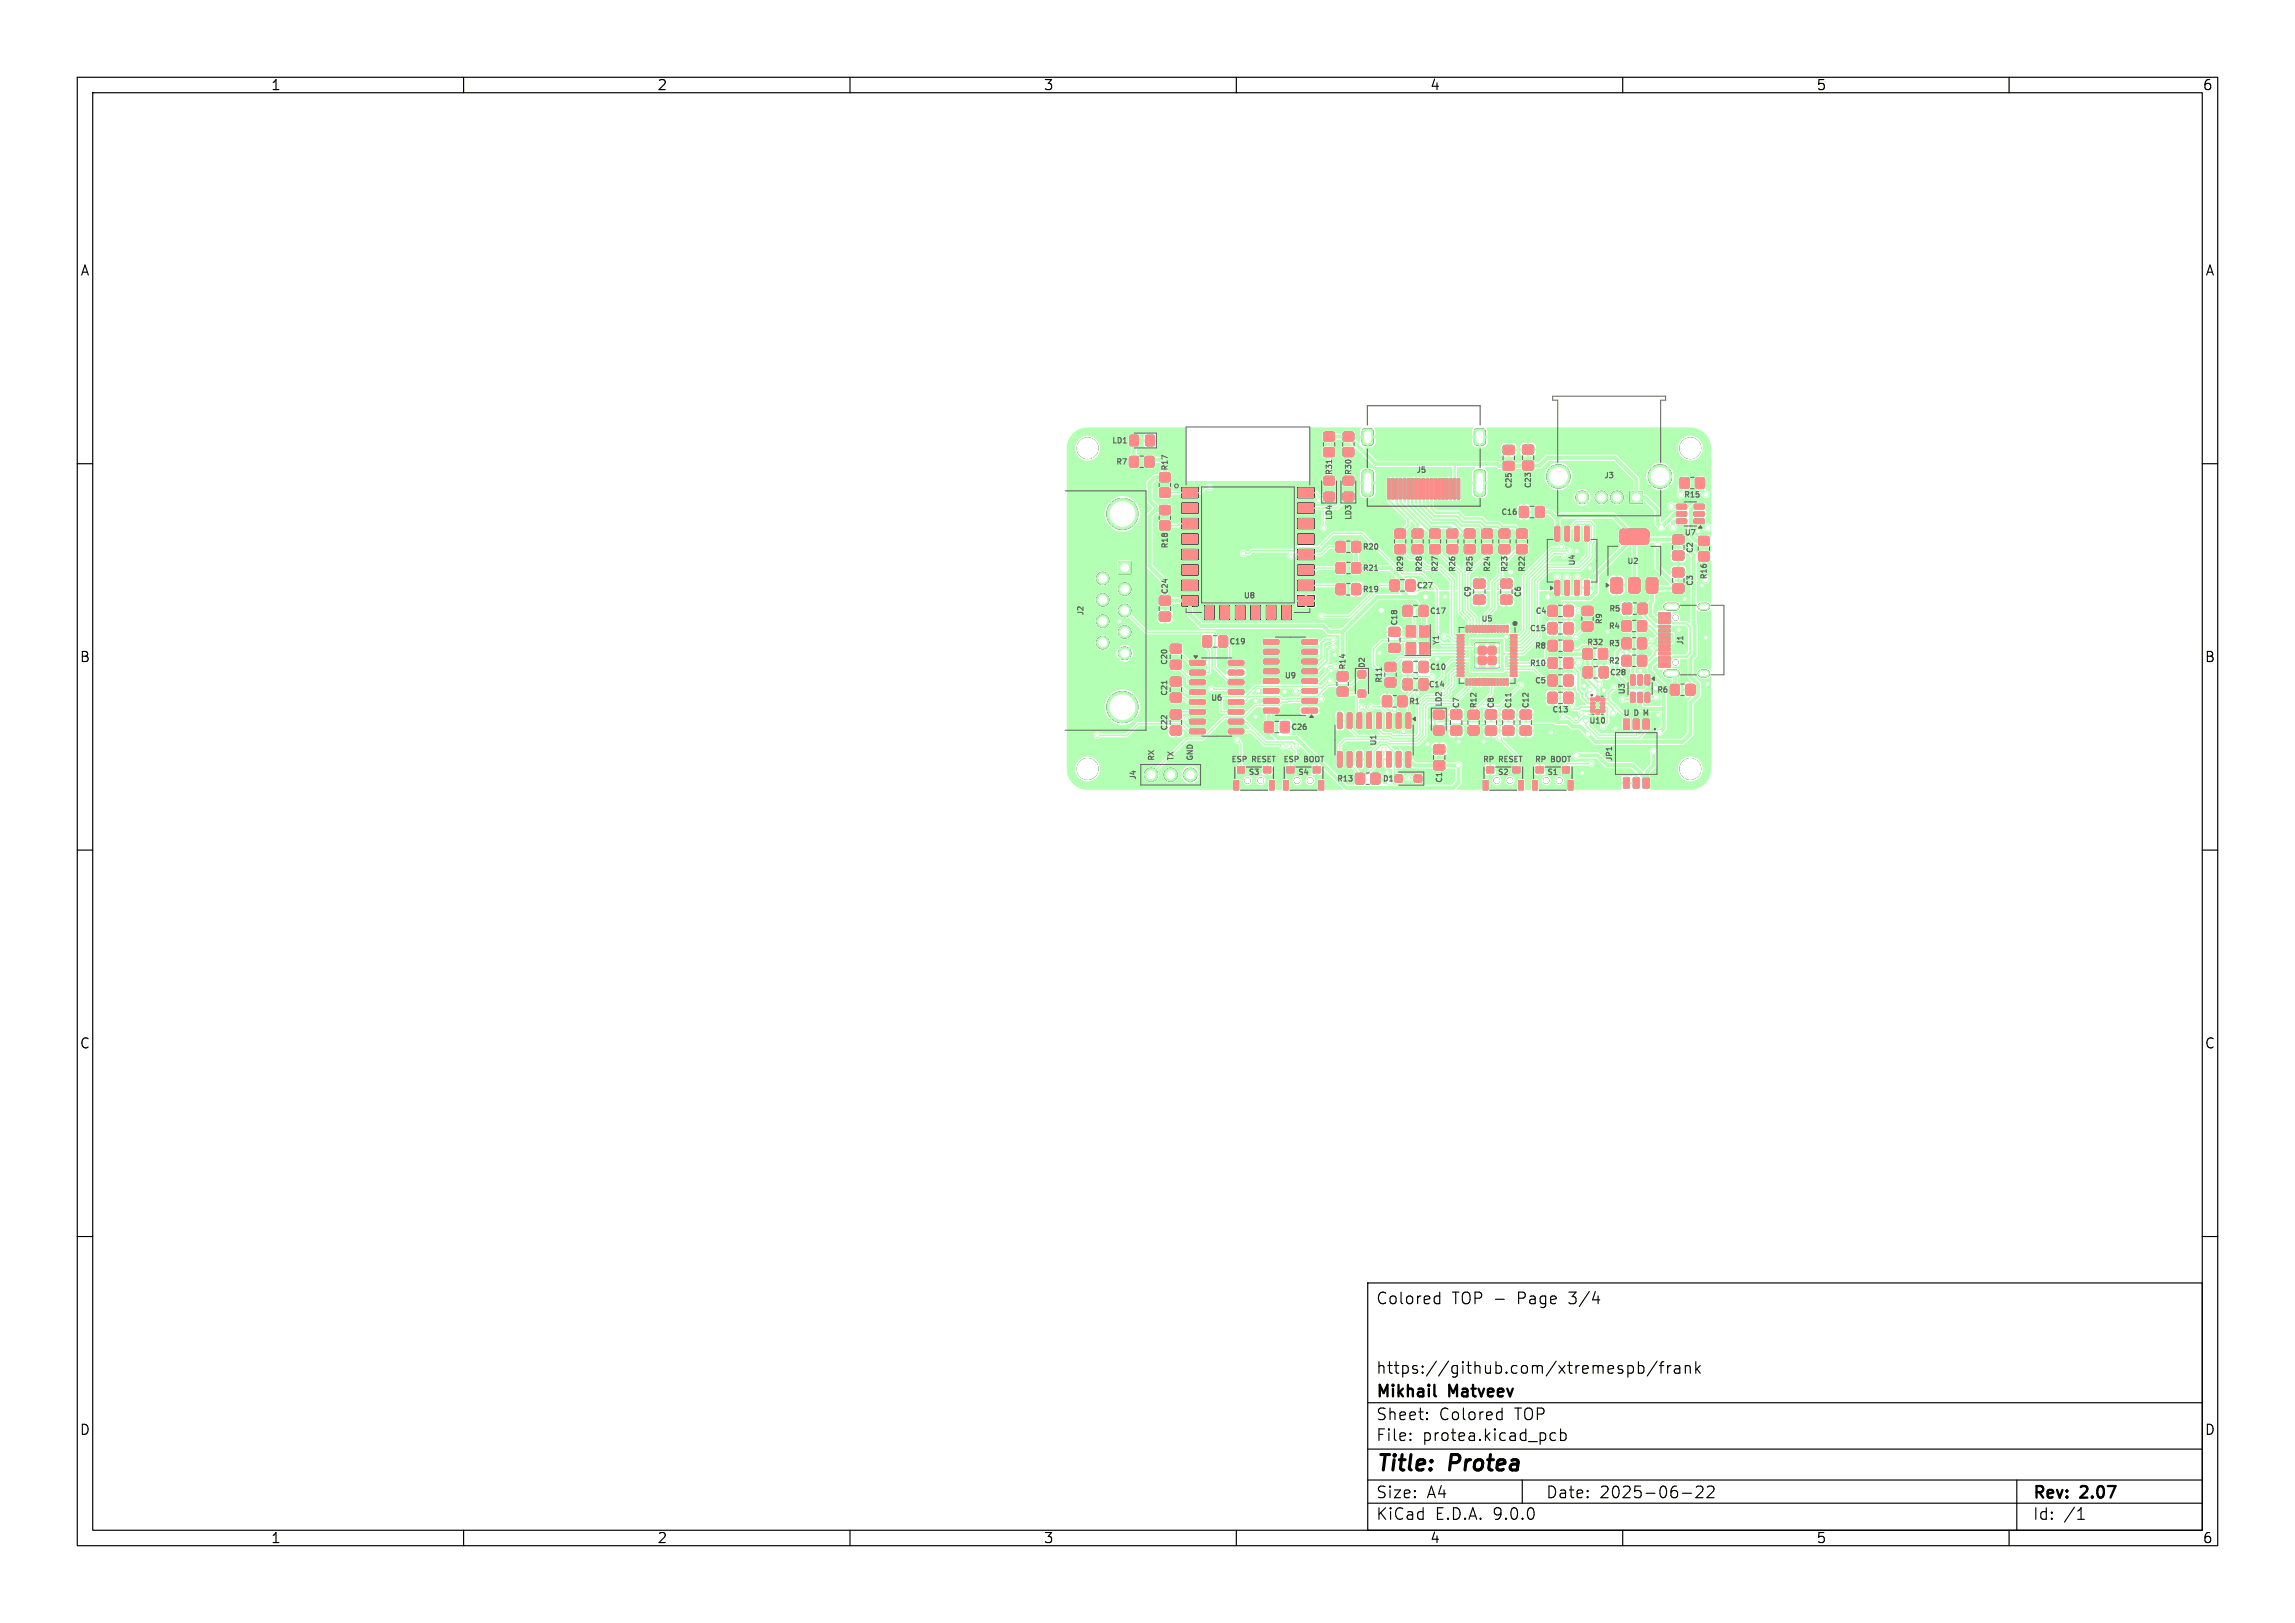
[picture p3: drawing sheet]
<svg xmlns="http://www.w3.org/2000/svg" width="297mm" height="210mm" viewBox="0 0 297 210" stroke-linecap="round" stroke-linejoin="round" font-family="sans-serif">
<defs><g id="words">
<g font-size="2.8">
<text x="178" y="190.9">Title:</text>
<text x="187.7" y="190.9">Protea</text>
</g>
<g font-size="2.1">
<text x="178" y="169">Colored</text>
<text x="187.9" y="169">TOP -</text>
<text x="196.5" y="169">Page</text>
<text x="203.3" y="169">3/4</text>
<text x="178" y="178">https://github.com/xtremespb/frank</text>
<text x="178" y="184">Sheet:</text>
<text x="178" y="181.2">Mikhail</text>
<text x="186.2" y="184">Colored</text>
<text x="187.6" y="181.2">Matveev</text>
<text x="196.1" y="184">TOP</text>
<text x="178" y="186.7">File:</text>
<text x="184.1" y="186.7">protea.kicad_pcb</text>
<text x="178" y="196.9">KiCad</text>
<text x="178" y="194.1">Size:</text>
<text x="184.7" y="194.1">A4</text>
<text x="185.7" y="196.9">E.D.A.</text>
<text x="193.3" y="196.9">9.0.0</text>
<text x="200" y="194.1">Date:</text>
<text x="207" y="194.1">2025-06-22</text>
<text x="263" y="194.3">Rev:</text>
<text x="263" y="196.9">Id:</text>
<text x="267.1" y="196.9">/1</text>
<text x="269.4" y="194.3">2.07</text>
</g>
<g font-size="1.8">
<text x="35" y="11.9">1</text>
<text x="85" y="11.9">2</text>
<text x="135" y="11.9">3</text>
<text x="185" y="11.9">4</text>
<text x="235" y="11.9">5</text>
<text x="285" y="11.9">6</text>
<text x="10.3" y="35.9">A</text>
<text x="285.4" y="35.9">A</text>
<text x="10.3" y="85.9">B</text>
<text x="285.3" y="85.9">B</text>
<text x="10.3" y="135.9">C</text>
<text x="285.3" y="135.9">C</text>
<text x="10.3" y="185.9">D</text>
<text x="285.3" y="185.9">D</text>
<text x="35" y="199.9">1</text>
<text x="85" y="199.9">2</text>
<text x="135" y="199.9">3</text>
<text x="185" y="199.9">4</text>
<text x="235" y="199.9">5</text>
<text x="285" y="199.9">6</text>
</g>
<g font-size="1" fill="#626262">
<text x="143.8" y="57.6">LD1</text>
<text x="144.3" y="60.3">R7</text>
<text x="151.3" y="61" transform="rotate(-90 151.3 61)">R17</text>
<text x="172.6" y="61.6" transform="rotate(-90 172.6 61.6)">R31</text>
<text x="175.1" y="61.6" transform="rotate(-90 175.1 61.6)">R30</text>
<text x="183.2" y="61.4">J5</text>
<text x="195.8" y="63.4" transform="rotate(-90 195.8 63.4)">C25</text>
<text x="198.3" y="63.3" transform="rotate(-90 198.3 63.3)">C23</text>
<text x="207.5" y="62.1">J3</text>
<text x="217.8" y="64.6">R15</text>
<text x="151.3" y="71.1" transform="rotate(-90 151.3 71.1)">R18</text>
<text x="172.6" y="67.4" transform="rotate(-90 172.6 67.4)">LD4</text>
<text x="175.1" y="67.4" transform="rotate(-90 175.1 67.4)">LD3</text>
<text x="176.3" y="71.3">R20</text>
<text x="194.1" y="66.8">C16</text>
<text x="217.9" y="69.5">U7</text>
<text x="219.3" y="71.7" transform="rotate(-90 219.3 71.7)">C2</text>
<text x="151.3" y="77" transform="rotate(-90 151.3 77)">C24</text>
<text x="160.9" y="77.6">U8</text>
<text x="176.3" y="76.8">R19</text>
<text x="176.3" y="74.1">R21</text>
<text x="181.8" y="74.2" transform="rotate(-90 181.8 74.2)">R29</text>
<text x="183.3" y="76.3">C27</text>
<text x="184.2" y="74.2" transform="rotate(-90 184.2 74.2)">R28</text>
<text x="186.3" y="74.2" transform="rotate(-90 186.3 74.2)">R27</text>
<text x="188.5" y="74.2" transform="rotate(-90 188.5 74.2)">R26</text>
<text x="190.5" y="77.4" transform="rotate(-90 190.5 77.4)">C9</text>
<text x="190.8" y="74.2" transform="rotate(-90 190.8 74.2)">R25</text>
<text x="193" y="74.2" transform="rotate(-90 193 74.2)">R24</text>
<text x="195.3" y="74.2" transform="rotate(-90 195.3 74.2)">R23</text>
<text x="197" y="77.4" transform="rotate(-90 197 77.4)">C6</text>
<text x="197.5" y="74.2" transform="rotate(-90 197.5 74.2)">R22</text>
<text x="204" y="73.3" transform="rotate(-90 204 73.3)">U4</text>
<text x="210.5" y="73.2">U2</text>
<text x="219.3" y="75.9" transform="rotate(-90 219.3 75.9)">C3</text>
<text x="221.1" y="75.1" transform="rotate(-90 221.1 75.1)">R16</text>
<text x="140.4" y="79.7" transform="rotate(-90 140.4 79.7)">J2</text>
<text x="159" y="83.6">C19</text>
<text x="181" y="81" transform="rotate(-90 181 81)">C18</text>
<text x="185" y="79.6">C17</text>
<text x="186.4" y="83.6" transform="rotate(-90 186.4 83.6)">Y1</text>
<text x="191.6" y="80.6">U5</text>
<text x="197.8" y="81.9">C15</text>
<text x="198.6" y="79.6">C4</text>
<text x="205.3" y="83.7">R32</text>
<text x="207.5" y="80.9" transform="rotate(-90 207.5 80.9)">R9</text>
<text x="208.1" y="81.6">R4</text>
<text x="208.1" y="83.8">R3</text>
<text x="208.1" y="79.3">R5</text>
<text x="218" y="83.6" transform="rotate(-90 218 83.6)">J1</text>
<text x="151.2" y="86.1" transform="rotate(-90 151.2 86.1)">C20</text>
<text x="166.2" y="88">U9</text>
<text x="174.3" y="86.7" transform="rotate(-90 174.3 86.7)">R14</text>
<text x="176.8" y="86.5" transform="rotate(-90 176.8 86.5)">D2</text>
<text x="179" y="88.5" transform="rotate(-90 179 88.5)">R11</text>
<text x="184.8" y="89.1">C14</text>
<text x="185" y="86.9">C10</text>
<text x="197.8" y="86.4">R10</text>
<text x="198.5" y="84.1">R8</text>
<text x="198.5" y="88.6">C5</text>
<text x="208.1" y="86.1">R2</text>
<text x="208.3" y="87.6">C28</text>
<text x="210.4" y="90" transform="rotate(-90 210.4 90)">U3</text>
<text x="214.3" y="89.8">R6</text>
<text x="151.2" y="94.6" transform="rotate(-90 151.2 94.6)">C22</text>
<text x="151.2" y="90.1" transform="rotate(-90 151.2 90.1)">C21</text>
<text x="156.6" y="90.9">U6</text>
<text x="167" y="94.6">C26</text>
<text x="182.3" y="91.3">R1</text>
<text x="186.8" y="91.5" transform="rotate(-90 186.8 91.5)">LD2</text>
<text x="189" y="91.7" transform="rotate(-90 189 91.7)">C7</text>
<text x="191.3" y="91.7" transform="rotate(-90 191.3 91.7)">R12</text>
<text x="193.5" y="91.7" transform="rotate(-90 193.5 91.7)">C8</text>
<text x="195.8" y="91.7" transform="rotate(-90 195.8 91.7)">C11</text>
<text x="198" y="91.7" transform="rotate(-90 198 91.7)">C12</text>
<text x="200.8" y="92.4">C13</text>
<text x="205.6" y="93.8">U10</text>
<text x="210" y="92.8">U D M</text>
<text x="147.2" y="101" transform="rotate(-90 147.2 101)">J4</text>
<text x="149.6" y="98.5" transform="rotate(-90 149.6 98.5)">RX</text>
<text x="152.1" y="98.5" transform="rotate(-90 152.1 98.5)">TX</text>
<text x="154.6" y="98.5" transform="rotate(-90 154.6 98.5)">GND</text>
<text x="159.3" y="98.8">ESP</text>
<text x="161.5" y="100.5">S3</text>
<text x="162.1" y="98.8">RESET ESP</text>
<text x="167.9" y="100.5">S4</text>
<text x="168.8" y="98.8">BOOT</text>
<text x="172.9" y="101.3">R13</text>
<text x="178.3" y="96.6" transform="rotate(-90 178.3 96.6)">U1</text>
<text x="178.8" y="101.3">D1</text>
<text x="186.8" y="101.4" transform="rotate(-90 186.8 101.4)">C1</text>
<text x="191.8" y="98.8">RP</text>
<text x="193.7" y="100.5">S2</text>
<text x="194" y="98.8">RESET</text>
<text x="198.5" y="98.8">RP</text>
<text x="200.1" y="100.5">S1</text>
<text x="200.8" y="98.8">BOOT</text>
<text x="208.8" y="98.6" transform="rotate(-90 208.8 98.6)">JP1</text>
</g>
</g></defs>
<g fill="none" stroke="#000" stroke-width=".15">
<path d="M10 10h277v190h-277zM12 12h273v186h-273zM60 10v2M110 10v2M160 10v2M210 10v2M260 10v2M10 60h2M285 60h2M10 110h2M285 110h2M10 160h2"/>
<path d="M177 166h108v32h-108zM185.9 167.7l.4 .1M186.3 167.2v1.5M186.3 168.6l-.4 .1M206.1 168.2h.9M210.7 176.8l.4-.1 .3 .3v.4l-.2 .2-.1 .1-.4-.1M212 176.8l.5-.1 .2 .3v.4l-.1 .2-.1 .1-.5-.1M212 176.2v1.5M214.5 176.1l-1.3 2M214.7 176.7h.6M215.3 176.2l-.3 .1v.1v1.3M215.8 176.7v1"/>
<path d="M216.2 176.7a.38 .38 0 0 0-.4 .3M216.7 176.8l.2-.1 .4 .1 .1 .9M217.4 177.1h-.5a.29 .29 0 0 0-.2 .3 .29 .29 0 0 0 .2 .3l.5-.1M218.1 176.8a.37 .37 0 0 1 .6 .1v.8M218.1 176.7v1M219.5 176.2v1.5M219.6 177.1l.4 .6M220 176.7l-.5 .6M285 160h2M60 198v2M110 198v2M160 198v2"/>
<path d="M177 194.5h108M177 191.5h108M177 187.5h108M177 181.5h108M182.5 186.3h.1l-.1 .1M182.5 186.3v.1M182.5 185.5v.1M182.5 185.5h.1l-.1 .1M184.7 183.6v.1M184.7 183.6h-.1l.1 .1M184.7 182.8v.1M184.7 182.8h-.1l.1 .1"/>
<path d="M194 182.7l.4 .1M194.4 182.2v1.5M194.4 183.6l-.4 .1M197 191.5v3M200.6 186.1l.3 .3 .4-.1M201.3 185.5l-.4-.1-.3 .3M202 185.5l.4-.1 .3 .3v.4l-.2 .2-.1 .1-.4-.1M202 184.9v1.5M210 198v2M217.7 193.2h1.2M219.5 192.4l.2-.1h.4a.41 .41 0 0 1 .2 .6l-.8 .9h.9M221 192.4l.2-.1h.3a.41 .41 0 0 1 .2 .6l-.8 .9h.9"/>
<path d="M260 198v2M261 191.5v6.5M268.9 196.6h.8M269 195.5l.3-.4v1.5"/>
</g>
<path d="M185.6 180.5l.2 .2" fill="none" stroke="#000" stroke-width=".3"/>
<g fill="#000" stroke="#000" stroke-width=".13">
<path d="M146.2 59.1h.2h.9l.1 .2-.1 1.1-.2 .1-.9-.1v-.2zM146.3 56.4l.1-.1 .9 .1v.2v1l-.2 .1-.8-.1-.1-.1zM148.2 59.1h.2h.9v.2v1.1l-.2 .1-.9-.1v-.2zM148.3 56.4l.2-.1 .8 .1 .1 .2-.1 1-.2 .1-.8-.1-.1-.1zM171.4 56l.1-.1 1.1 .1 .1 .2-.1 .8-.1 .1-1.1-.1-.1-.1zM171.4 58l.1-.1 1.1 .1 .1 .2-.1 .8-.1 .1-1.1-.1-.1-.1zM173.9 58l.2-.1 1 .1 .1 .2-.1 .8-.2 .1-1-.1-.1-.1zM173.9 56l.2-.1 1 .1 .1 .2-.1 .8-.2 .1-1-.1-.1-.1zM176.4 55.6l.2-.1h.8l.2 .1 .1 1.6-.1 .3-1 .1-.2-.2zM190.9 55.6l1-.1 .2 .1 .1 1.6-.1 .3-1 .1-.2-.2-.1-1.6zM194.6 57.7l.2-.1 1.1 .1 .1 .2-.1 .8-.2 .1-1.1-.1-.1-.1zM197.1 57.7l.2-.1 1.1 .1 .1 .1-.1 .9-.2 .1-1.1-.1-.1-.2z"/>
<path d="M197.1 59.7h.2h1.1l.1 .2-.1 .9h-.2h-1.1l-.1-.2zM144.7 72.7h1.6v1.6h-1.6zM150.1 65.5l.2-.1 1.1 .1v.2v.8l-.2 .1-1.1-.1v-.1zM150.1 67.5l.2-.1 1.1 .1v.2v.8l-.2 .1-1.1-.1v-.1zM150.1 61.2h.2h1.1v.2v.9l-.2 .1-1.1-.1v-.2zM150.1 63.2h.2h1.1v.2v.9l-.2 .1-1.1-.1v-.2zM150.1 77.2l.2-.1 1.1 .1 .1 .2-.1 .8-.2 .1-1.1-.1-.1-.1zM150.1 79.3l.2-.1 1.1 .1 .1 .2-.1 .8-.2 .1-1.1-.1-.1-.2zM152.9 63.1h2.1l.1 1.3h-2.1zM152.9 65.1h2.1l.1 1.3h-2.1zM152.9 67.1h2.1l.1 1.3h-2.1zM152.9 69.1h2.1l.1 1.3h-2.1z"/>
<path d="M152.9 71.1h2.1l.1 1.3h-2.1zM152.9 73.1h2.1l.1 1.3h-2.1zM152.9 75.1h2.1l.1 1.3h-2.1zM152.9 77.1h2.1l.1 1.3h-2.1zM155.9 78.3l1.2 .1v1.8l-1.2-.1zM157.9 78.3l1.2 .1v1.8l-1.2-.1zM159.9 78.3l1.2 .1v1.8l-1.2-.1zM161.9 78.3l1.2 .1v1.8l-1.2-.1zM163.9 78.3l1.2 .1v1.8l-1.2-.1zM165.9 78.3l1.2 .1v1.8l-1.2-.1zM167.9 77.1h2.1l.1 1.3h-2.1zM167.9 75.1h2.1l.1 1.3h-2.1z"/>
<path d="M167.9 73.1h2.1l.1 1.3h-2.1zM167.9 71.1h2.1l.1 1.3h-2.1zM167.9 69.1h2.1l.1 1.3h-2.1zM167.9 67.1h2.1l.1 1.3h-2.1zM167.9 65.1h2.1l.1 1.3h-2.1zM167.9 63.1h2.1l.1 1.3h-2.1zM171.4 63.7h.1h1.1l.1 .2-.1 .9h-.1h-1.1l-.1-.2zM171.4 61.7l.1-.1 1.1 .1 .1 .2-.1 .8-.1 .1-1.1-.1-.1-.2zM173.9 63.7h.2h1l.1 .2-.1 .9h-.2h-1l-.1-.2zM173.9 61.7l.2-.1 1 .1 .1 .2-.1 .8-.2 .1-1-.1-.1-.2zM173 75.6h.1h.9l.1 .2-.1 1.1-.2 .1-.8-.1-.1-.2zM173 72.9l.1-.1 .9 .1 .1 .2-.1 1-.2 .1-.8-.1-.1-.1z"/>
<path d="M173 70.1h.1h.9l.1 .2-.1 1.1-.2 .1-.8-.1-.1-.2zM175 75.6h.2h.8l.1 .2-.1 1.1-.2 .1-.8-.1-.1-.2zM175 72.9l.2-.1 .8 .1 .1 .2-.1 1-.2 .1-.8-.1-.1-.1zM175 70.1h.2h.8l.1 .2-.1 1.1-.2 .1-.8-.1-.1-.2zM176.4 61l.2-.1h.8h.2l.1 .2v2.7l-.1 .2-.2 .1h-.8l-.3-.2zM179.9 75.1l.2-.1 .9 .1 .1 .2-.1 1.1-.2 .1-.9-.1v-.2zM179.6 62h.3v2.6h-.3zM180.1 62h.3v2.6h-.3zM180.6 62h.3v2.6h-.3zM181.1 62h.3v2.6h-.3zM181.6 78.4l.2-.1 .9 .1v.2v1.1l-.2 .1-.9-.1v-.2zM180.6 68.5h.1h1.1l.1 .2-.1 .9-.2 .1-1-.1-.1-.2z"/>
<path d="M180.6 70.5h.1h1.1l.1 .2-.1 .9-.2 .1-1-.1-.1-.2zM181.6 62h.3v2.6h-.3zM182 75.1l.2-.1 .9 .1v.2v1.1l-.2 .1-.9-.1-.1-.2zM182.1 62h.3v2.6h-.3zM182.6 62h.3v2.6h-.3zM183.1 62h.3v2.6h-.3zM183.7 78.4l.2-.1 .8 .1 .1 .2-.1 1.1-.1 .1-.9-.1-.1-.2zM182.8 68.5h.2h1.1v.2v.9l-.2 .1-1.1-.1-.1-.2zM182.8 70.5h.2h1.1v.2v.9l-.2 .1-1.1-.1-.1-.2zM183.6 62h.3v2.6h-.3zM184.1 62h.3v2.6h-.3zM184.6 62h.3v2.6h-.3z"/>
<path d="M185.1 62h.3v2.6h-.3zM185.6 62h.3v2.6h-.3zM185.1 68.5h.1h1.1l.1 .2-.1 .9-.2 .1-1-.1-.1-.2zM185.1 70.5h.1h1.1l.1 .2-.1 .9-.2 .1-1-.1-.1-.2zM186.1 62h.3v2.6h-.3zM186.6 62h.3v2.6h-.3zM187.1 62h.3v2.6h-.3zM187.6 62h.3v2.6h-.3zM187.3 68.5h.2h1.1v.2v.9l-.2 .1-1.1-.1-.1-.2zM187.3 70.5h.2h1.1v.2v.9l-.2 .1-1.1-.1-.1-.2zM188.1 62h.3v2.6h-.3zM188.6 62h.3v2.6h-.3z"/>
<path d="M189.6 68.5h.1h1.1l.1 .2-.1 .9-.2 .1-1-.1-.1-.2zM189.6 70.5h.1h1.1l.1 .2-.1 .9-.2 .1-1-.1-.1-.2zM190.8 77.1l.2-.1 1.1 .1 .1 .2-.1 .8-.2 .1-1.1-.1-.1-.2zM190.8 75l.2-.1 1.1 .1 .1 .2-.1 .8-.2 .1-1.1-.1-.1-.1zM190.9 60.9h1l.3 .2v2.7l-.1 .2-.2 .1h-.8l-.3-.2v-2.7zM191.8 68.5h.2h1.1v.2v.9l-.2 .1-1.1-.1-.1-.2zM191.8 70.5h.2h1.1v.2v.9l-.2 .1-1.1-.1-.1-.2zM194.3 77.1l.2-.1 1.1 .1 .1 .2-.1 .8-.2 .1-1.1-.1-.1-.2zM194.3 75l.2-.1 1.1 .1 .1 .2-.1 .8-.2 .1-1.1-.1-.1-.1zM194.6 59.8l.2-.1 1.1 .1 .1 .2-.1 .8-.2 .1-1.1-.1-.1-.2zM194.1 68.5h.1h1.1l.1 .2-.1 .9-.2 .1-1-.1-.1-.2zM194.1 70.5h.1h1.1l.1 .2-.1 .9-.2 .1-1-.1-.1-.2z"/>
<path d="M196.3 68.5h.2h1.1v.2v.9l-.2 .1-1.1-.1-.1-.2zM196.3 70.5h.2h1.1v.2v.9l-.2 .1-1.1-.1-.1-.2zM196.7 65.6l.2-.1 .8 .1 .1 .2-.1 1.1-.1 .1-.9-.1-.1-.2zM198.8 65.6l.2-.1 .8 .1 .1 .2-.1 1.1-.2 .1-.8-.1-.1-.2zM200.4 78.4l.2-.1 .8 .1 .1 .2-.1 1.1-.2 .1-.8-.1-.1-.2zM201.3 75.1h.4l.1 .1v1.7l-.1 .1h-.3l-.1-.1zM201.3 68.1h.4l.1 .1v1.7l-.1 .1h-.3l-.1-.1zM202.5 78.4l.1-.1 .9 .1 .1 .2-.1 1.1-.2 .1-.8-.1-.1-.2zM202.6 75.1h.4l.1 .1v1.7l-.1 .1h-.3l-.2-.1zM202.6 68.1h.4l.1 .1v1.7l-.1 .1h-.3l-.2-.1zM203.8 75.1h.4l.2 .1v1.7l-.1 .1h-.4l-.1-.1zM203.8 68.1h.4l.2 .1v1.7l-.1 .1h-.4l-.1-.1z"/>
<path d="M205.1 75.1h.4l.1 .1 .1 1.7-.1 .1h-.4l-.1-.1zM205.1 68.1h.4l.1 .1 .1 1.7-.1 .1h-.4l-.1-.1zM204.8 78.5h.2h1.1v.2v.9l-.2 .1-1.1-.1-.1-.2zM208.5 74.9l.3-.1h.9l.2 .1v1.5l-.1 .3-1 .1-.3-.2-.1-.2zM210 78.1h.2h.9l.1 .2-.1 1.1-.2 .1-.9-.1v-.2zM209.7 68.6l.4-.1h3l.3 .3-.1 1.4-.2 .2-.2 .1-3-.1-.2-.2-.1-.2v-1.2zM210.8 74.9l.3-.1h.9l.2 .1v1.5l-.1 .3-1 .1-.3-.2-.1-.2zM212 78.1h.2h.9l.1 .2-.1 1.1-.2 .1-.9-.1v-.2zM210.9 63.6h1.6v1.5h-1.6zM213.1 74.9l.3-.1h.9l.2 .1v1.5l-.1 .3-1 .1-.3-.2-.1-.2zM214.7 79.3h1.4v.6h-1.4zM216.5 75.6h.2h1.2v.2v.9h-.2h-1.2v-.2z"/>
<path d="M216.5 73.5h.2h1.2v.2v.9l-.2 .1-1.2-.1v-.2zM216.5 69.3l.2-.1 1.2 .1v.2v.8l-.2 .1-1.2-.1v-.1zM216.5 71.4l.2-.1 1.2 .1v.2v.8l-.2 .1-1.2-.1v-.2zM217 65.3h1.2l.1 .1v.4l-.2 .1-1.1-.1-.1-.1zM217 66.2h1.2l.1 .2v.3l-.2 .1h-1.1l-.1-.1zM217 67.2h1.2l.1 .1v.4l-.2 .1-1.1-.1-.1-.1zM217.5 61.9l.1-.1 .9 .1 .1 .2-.1 1-.1 .1-.9-.1-.1-.1zM219.3 67.2h1.2l.1 .1-.1 .4-.1 .1-1.1-.1-.1-.1zM219.3 66.2h1.2l.1 .2-.1 .3-.1 .1h-1.1l-.1-.1zM219.3 65.3h1.2l.1 .1-.1 .4-.1 .1-1.1-.1-.1-.1zM219.5 61.9l.1-.1 .9 .1 .1 .2-.1 1-.2 .1-.8-.1-.1-.1zM219.9 69.5l.1-.1 1.1 .1 .1 .2-.1 .8-.2 .1-1-.1-.1-.1z"/>
<path d="M219.9 71.5l.1-.1 1.1 .1 .1 .2-.1 .8-.2 .1-1-.1-.1-.1zM151.5 85.5l.2-.1 1.1 .1 .1 .2-.1 .8-.2 .1-1.1-.1-.1-.1zM151.5 83.4h.2h1.1l.1 .2-.1 .9h-.2h-1.1l-.1-.2zM151.5 89.8l.2-.1 1.1 .1 .1 .1-.1 .9-.2 .1-1.1-.1-.1-.2zM151.5 87.7l.2-.1 1.1 .1 .1 .2-.1 .8-.2 .1-1.1-.1-.1-.2zM151.5 91.9h.2h1.1l.1 .2-.1 .9h-.2h-1.1l-.1-.2zM151.5 94l.2-.1 1.1 .1 .1 .2-.1 .8-.2 .1-1.1-.1-.1-.1zM154 85.5h1.9l.1 .1v.4l-.2 .1-1.7-.1-.1-.1zM154 86.8l1.9-.1 .1 .2v.3l-.2 .1h-1.7l-.1-.1zM154 88h1.9l.1 .1v.4l-.2 .1h-1.7l-.1-.2zM154 89.3h1.9l.1 .1v.4l-.2 .1-1.7-.1-.1-.1zM154 90.6l1.9-.1 .1 .2v.3l-.2 .1h-1.7l-.1-.1z"/>
<path d="M154 91.8h1.9l.1 .2v.3l-.2 .1h-1.7l-.1-.1zM154 93.1h1.9l.1 .1v.4l-.2 .1h-1.7l-.1-.2zM154 94.4h1.9l.1 .1v.3l-.2 .1h-1.7l-.1-.1zM155.7 82.3h.2h.8l.1 .2-.1 1.2h-.1h-.9l-.1-.2zM157.8 82.3h.1h.9l.1 .2-.1 1.2h-.2h-.8l-.1-.2zM159 94.4h1.9l.1 .1v.3l-.2 .1h-1.7l-.1-.1zM159 93.1h1.9l.1 .1v.4l-.2 .1h-1.7l-.1-.2zM159 91.8h1.9l.1 .2v.3l-.2 .1h-1.7l-.1-.1zM159 90.6l1.9-.1 .1 .2v.3l-.2 .1h-1.7l-.1-.1zM159 89.3h1.9l.1 .1v.4l-.2 .1-1.7-.1-.1-.1zM159 88h1.9l.1 .1v.4l-.2 .1h-1.7l-.1-.2zM159 86.8l1.9-.1 .1 .2v.3l-.2 .1h-1.7l-.1-.1z"/>
<path d="M159 85.5h1.9l.1 .1v.4l-.2 .1-1.7-.1-.1-.1zM160.1 99.2h.9v.8h-.9zM163.7 93.4h.2h.8l.1 .2-.1 1.1-.2 .1-.8-.1-.1-.1zM163.6 99.2h.8v.8h-.8zM163.5 82.8h1.9l.1 .1v.4l-.2 .1-1.7-.1-.1-.1zM163.5 84.1l1.9-.1 .1 .2v.3l-.2 .1h-1.7l-.1-.1zM163.5 85.3h1.9l.1 .1v.4l-.2 .1h-1.7l-.1-.2zM163.5 86.6h1.9l.1 .1v.4l-.2 .1h-1.7l-.1-.2zM163.5 87.9l1.9-.1 .1 .2v.3l-.2 .1h-1.7l-.1-.1zM163.5 89.1h1.9l.1 .2v.3l-.2 .1h-1.7l-.1-.1zM163.5 90.4h1.9l.1 .1v.4l-.2 .1h-1.7l-.1-.2zM163.5 91.7h1.9l.1 .1v.4h-.2h-1.7l-.1-.1z"/>
<path d="M165.8 93.4h.1h.9l.1 .2-.1 1.1-.2 .1-.8-.1-.1-.1zM166.5 99.2h.9v.8h-.9zM168.5 91.7h1.9l.1 .1v.4h-.2h-1.7l-.1-.1zM168.5 90.4h1.9l.1 .1v.4l-.2 .1h-1.7l-.1-.2zM168.5 89.1h1.9l.1 .2v.3l-.2 .1h-1.7l-.1-.1zM168.5 87.9l1.9-.1 .1 .2v.3l-.2 .1h-1.7l-.1-.1zM168.5 86.6h1.9l.1 .1v.4l-.2 .1h-1.7l-.1-.2zM168.5 85.3h1.9l.1 .1v.4l-.2 .1h-1.7l-.1-.2zM168.5 84.1l1.9-.1 .1 .2v.3l-.2 .1h-1.7l-.1-.1zM168.5 82.8h1.9l.1 .1v.4l-.2 .1-1.7-.1-.1-.1zM169.9 99.2h1v.8h-1zM173.1 89l.2-.1 1.1 .1v.2v.8l-.2 .1-1.1-.1-.1-.1z"/>
<path d="M173.1 87l.2-.1 1.1 .1v.2v.8l-.2 .1-1.1-.1-.1-.1zM173.1 92.3h.4h.2v1.8l-.1 .1-.4 .1-.1-.1zM173.1 97.3h.4h.2v1.8l-.1 .1-.4 .1-.1-.1zM174.4 92.3h.4h.1v1.8v.1l-.4 .1-.1-.1zM174.4 97.3h.4h.1v1.8v.1l-.4 .1-.1-.1zM175.7 92.3h.4h.1v1.8l-.1 .1-.3 .1-.2-.1zM175.7 97.3h.4h.1v1.8l-.1 .1-.3 .1-.2-.1zM175.8 86.8h.2h.7l.1 .2-.1 .7-.2 .1-.7-.1-.1-.2zM175.8 89.3h.2h.7l.1 .2-.1 .7-.2 .1-.7-.1-.1-.2zM176.9 92.3h.4h.2v1.8l-.1 .1-.4 .1-.1-.1zM176.9 97.3h.4h.2v1.8l-.1 .1-.4 .1-.1-.1zM178.2 92.3h.4h.1l.1 1.8-.1 .1-.4 .1-.1-.1z"/>
<path d="M178.2 97.3h.4h.1l.1 1.8-.1 .1-.4 .1-.1-.1zM179 90.1h.2h.8l.1 .2-.1 1.1-.2 .1-.8-.1-.1-.2zM179.5 92.3h.4h.1v1.8l-.1 .1-.3 .1-.2-.1zM179.5 97.3h.4h.1v1.8l-.1 .1-.3 .1-.2-.1zM179.8 83.3h.2h1.1l.1 .2-.1 .9h-.2h-1.1l-.1-.2zM179.8 81.3l.2-.1 1.1 .1 .1 .1-.1 .9-.2 .1-1.1-.1-.1-.2zM179.3 85.8l.2-.1 1.1 .1v.2v.8l-.2 .1-1.1-.1-.1-.1zM179.3 87.8l.2-.1 1.1 .1v.2v.8l-.2 .1-1.1-.1-.1-.1zM181 90.1h.1h.9l.1 .2-.1 1.1-.2 .1-.8-.1-.1-.2zM180.7 92.3h.4h.2v1.8l-.1 .1-.3 .1-.2-.1zM180.7 97.3h.4h.2v1.8l-.1 .1-.3 .1-.2-.1zM182 92.3h.4h.2v1.8l-.1 .1-.4 .1-.1-.1z"/>
<path d="M182 97.3h.4h.2v1.8l-.1 .1-.4 .1-.1-.1zM181.6 87.9l.2-.1 .9 .1v.2v1.1l-.2 .1-.9-.1v-.2zM181.6 85.7l.2-.1 .9 .1v.1v1.2h-.2h-.9v-.2zM182 81h1.2v1.4h-1.2zM182 83.2h1.2v1.4h-1.2zM183.7 87.9l.2-.1 .8 .1 .1 .2-.1 1.1-.1 .1-.9-.1-.1-.2zM183.7 85.7l.2-.1 .8 .1 .1 .1-.1 1.2h-.1h-.9l-.1-.2zM183.7 83.2h1.2v1.4h-1.2zM183.7 81h1.2v1.4h-1.2zM185.6 92l.1-.1 1.1 .1 .1 .2-.1 .8-.2 .1-1-.1-.1-.2zM185.6 94h.1h1.1l.1 .2-.1 .8-.2 .1-1-.1-.1-.1zM185.6 96.4h.2h1.1l.1 .2-.1 .9-.2 .1-1.1-.1-.1-.2z"/>
<path d="M185.6 98.5h.2h1.1l.1 .2-.1 .9h-.2h-1.1l-.1-.2zM187.8 91.9h.2h1.1l.1 .2-.1 .9-.2 .1-1.1-.1-.1-.2zM187.8 94h.2h1.1l.1 .2-.1 .9h-.2h-1.1l-.1-.2zM188.6 82.1h.8v.2h-.8zM188.6 82.5h.8v.2h-.8zM188.6 82.9h.8v.2h-.8zM188.6 83.3h.8v.2h-.8zM188.6 83.7h.8v.2h-.8zM188.6 84.1h.8v.2h-.8zM188.6 84.5h.8v.2h-.8zM188.6 84.9h.8v.2h-.8zM188.6 85.3h.8v.2h-.8z"/>
<path d="M188.6 85.7h.8v.2h-.8zM188.6 86.1h.8v.2h-.8zM188.6 86.5h.8v.2h-.8zM188.6 86.9h.8v.2h-.8zM188.6 87.3h.8v.2h-.8zM189.8 80.9l.1 .1v.8h-.2zM189.8 87.8l.1 .1v.8l-.2-.1zM190.1 94l.1-.1 1.1 .1 .1 .2-.1 .8-.2 .1-1-.1-.1-.1zM190.1 92l.1-.1 1.1 .1 .1 .2-.1 .8-.2 .1-1-.1-.1-.1zM190.2 80.9l.1 .1v.8h-.2zM190.2 87.8l.1 .1v.8l-.2-.1zM190.6 80.9l.1 .1v.8h-.2z"/>
<path d="M190.6 87.8l.1 .1v.8l-.2-.1zM191 80.9l.1 .1v.8h-.2zM191 87.8l.1 .1v.8l-.2-.1zM191.4 80.9l.1 .1v.8h-.2zM191.4 87.8l.1 .1v.8l-.2-.1zM191.8 80.9l.1 .1v.8h-.2zM191.8 87.8l.1 .1v.8l-.2-.1zM192.2 80.9l.1 .1v.8h-.2zM192.2 87.8l.1 .1v.8l-.2-.1zM192.6 80.9l.1 .1v.8h-.2zM192.6 87.8l.1 .1v.8l-.2-.1zM193 80.9l.1 .1v.8h-.2z"/>
<path d="M193 87.8l.1 .1v.8l-.2-.1zM192.4 99.2h.9v.8h-.9zM192.3 91.9h.2h1.1l.1 .2-.1 .9-.2 .1-1.1-.1-.1-.2zM192.3 94h.2h1.1l.1 .2-.1 .9h-.2h-1.1l-.1-.2zM193.4 80.9l.1 .1v.8h-.2zM193.4 87.8l.1 .1v.8l-.2-.1zM193.8 80.9l.1 .1v.8h-.2zM193.8 87.8l.1 .1v.8l-.2-.1zM190.9 83.2h3.1v3.2h-3.1zM194.2 80.9l.1 .1v.8h-.2zM194.2 87.8l.1 .1v.8l-.2-.1zM194.6 80.9l.1 .1v.8h-.2z"/>
<path d="M194.6 87.8l.1 .1v.8l-.2-.1zM195 80.9l.1 .1v.8h-.2zM195 87.8l.1 .1v.8l-.2-.1zM194.5 91.9h.2h1.1l.1 .2-.1 .9-.1 .1-1.2-.1v-.2zM194.5 94h.2h1.1l.1 .2-.1 .9h-.1h-1.2v-.2zM195.5 87.3h.8v.2h-.8zM195.5 86.9h.8v.2h-.8zM195.5 86.5h.8v.2h-.8zM195.5 86.1h.8v.2h-.8zM195.5 85.7h.8v.2h-.8zM195.5 85.3h.8v.2h-.8zM195.5 84.9h.8v.2h-.8z"/>
<path d="M195.5 84.5h.8v.2h-.8zM195.5 84.1h.8v.2h-.8zM195.5 83.7h.8v.2h-.8zM195.5 83.3h.8v.2h-.8zM195.5 82.9h.8v.2h-.8zM195.5 82.5h.8v.2h-.8zM195.5 82.1h.8v.2h-.8zM195.8 99.2h.9v.8h-.9zM196.8 91.9h.2h1.1l.1 .2-.1 .9-.2 .1-1.1-.1-.1-.2zM196.8 94h.2h1.1l.1 .2-.1 .9h-.2h-1.1l-.1-.2zM198.8 99.2h.9v.8h-.9zM200.4 87.4l.2-.1 .8 .1 .1 .2-.1 1.1-.2 .1-.8-.1-.1-.2z"/>
<path d="M200.4 80.7l.2-.1 .8 .1 .1 .1-.1 1.2h-.2h-.8l-.1-.2zM200.4 89.7l.2-.1 .8 .1 .1 .1-.1 1.2h-.2h-.8l-.1-.2zM200.4 82.9h.2h.9v.2v1.1l-.2 .1-.9-.1-.1-.2zM200.4 85.2l.2-.1 .9 .1v.2v1l-.2 .1-.9-.1-.1-.1zM202.5 87.4l.1-.1 .9 .1 .1 .2-.1 1.1-.2 .1-.8-.1-.1-.2zM202.5 80.7l.1-.1 .9 .1 .1 .1-.1 1.2h-.2h-.8l-.1-.2zM202.5 89.7l.1-.1 .9 .1 .1 .1-.1 1.2h-.2h-.8l-.1-.2zM202.2 99.2h.9v.8h-.9zM202.4 82.9h.2h.9v.2v1.1l-.2 .1-.9-.1-.1-.2zM202.4 85.2l.2-.1 .9 .1v.2v1l-.2 .1-.9-.1-.1-.1zM204.9 84l.2-.1 .9 .1v.2v1l-.2 .1-.9-.1v-.1zM205.8 90.4h.6v.3h-.6z"/>
<path d="M205.8 90.9h.6v.2h-.6zM205.8 91.4h.6v.2h-.6zM205.8 91.9h.6v.3h-.6zM204.8 80.5h.2h1.1v.2v.9l-.2 .1-1.1-.1-.1-.2zM204.9 86.3h.2h.9v.2v1.2h-.2h-.9v-.2zM206.6 91.8h.3v.6h-.3zM206.6 90.1h.3v.6h-.3zM206.9 84l.2-.1 .9 .1v.2v1l-.2 .1-.9-.1-.1-.1zM207.1 91.9h.6v.3h-.6zM207.1 91.4h.6v.2h-.6zM207.1 90.9h.6v.2h-.6zM207.1 90.4h.6v.3h-.6z"/>
<path d="M207 86.3h.2h.9v.2v1.2h-.2h-.9l-.1-.2zM210 80.4l.1-.1 .9 .1 .1 .2-.1 1-.1 .1-.9-.1-.1-.1zM210 82.6h.1h.9l.1 .2-.1 1.1-.1 .1-.9-.1-.1-.2zM210 84.9l.1-.1 .9 .1 .1 .2-.1 1-.1 .1-.9-.1-.1-.1zM210.1 93.1h.8v1.2h-.8zM211 87.4l.4-.1 .2 .1v1.1l-.1 .1h-.4l-.1-.1zM211 89.6h.4l.2 .1v1.1l-.1 .1h-.4l-.1-.1zM212 80.4l.2-.1 .8 .1 .1 .2-.1 1-.2 .1-.8-.1-.1-.1zM212 82.6h.2h.8l.1 .2-.1 1.1-.2 .1-.8-.1-.1-.2zM212 84.9l.2-.1 .8 .1 .1 .2-.1 1-.2 .1-.8-.1-.1-.1zM211.4 93.1h.7v1.2h-.7zM212 87.4l.4-.1 .1 .1v1.1v.1h-.4l-.1-.1z"/>
<path d="M212 89.6h.4l.1 .1v1.1v.1h-.4l-.1-.1zM212.9 87.4l.4-.1 .2 .1v1.1l-.1 .1h-.4l-.1-.1zM212.9 89.6h.4l.2 .1v1.1l-.1 .1h-.4l-.1-.1zM212.6 93.1h.8v1.2h-.8zM214.7 85.7h1.4v.6h-1.4zM214.7 85h1.4v.6h-1.4zM214.7 84.4h1.4v.3h-1.4zM214.7 83.9h1.4v.3h-1.4zM214.7 83.4h1.4v.3h-1.4zM214.7 82.9h1.4v.3h-1.4zM214.7 82.4h1.4v.3h-1.4zM214.7 81.9h1.4v.3h-1.4z"/>
<path d="M214.7 81.4h1.4v.3h-1.4zM214.7 80.9h1.4v.3h-1.4zM214.7 80.1h1.4v.6h-1.4zM216.2 88.6h.2h.9v.2v1.1l-.2 .1-.9-.1-.1-.2zM218.2 88.6h.2h.9v.2v1.1l-.2 .1-.9-.1-.1-.2zM159.7 101h.6v1.2h-.6zM164.3 101h.6v1.2h-.6zM166.1 101h.6v1.2h-.6zM170.7 101h.6v1.2h-.6zM175.5 100.1h.2h.8l.1 .2-.1 1.1-.2 .1-.8-.1-.1-.2zM177.5 100.1h.1h.9l.1 .2-.1 1.1-.1 .1-.9-.1-.1-.2zM180.6 100.3h.1h.7l.1 .2-.1 .7-.2 .1-.6-.1-.1-.2z"/>
<path d="M183.1 100.3h.2h.6l.1 .2-.1 .7-.1 .1-.7-.1-.1-.2zM191.9 101h.6v1.2h-.6zM196.5 101h.6v1.2h-.6zM198.4 101h.6v1.2h-.6zM203 101h.6v1.2h-.6zM210.1 100.7h.8v1.2h-.8zM211.4 100.7h.7v1.2h-.7zM212.6 100.7h.8v1.2h-.8z"/>
<circle cx="140.8" cy="58" r="1.35"/>
<circle cx="218.8" cy="58" r="1.35"/>
<circle cx="142.7" cy="74.8" r=".8"/>
<circle cx="142.7" cy="77.6" r=".8"/>
<circle cx="145.2" cy="66.5" r="2"/>
<circle cx="145.5" cy="76.2" r=".8"/>
<circle cx="145.5" cy="79" r=".8"/>
<circle cx="201.7" cy="61.6" r="1.5"/>
<circle cx="204.7" cy="64.4" r=".8"/>
<circle cx="207.2" cy="64.4" r=".8"/>
<circle cx="209.2" cy="64.4" r=".8"/>
<circle cx="214.8" cy="61.6" r="1.5"/>
<circle cx="216.9" cy="79.9" r=".32"/>
<circle cx="140.8" cy="99.5" r="1.35"/>
<circle cx="142.7" cy="80.4" r=".8"/>
<circle cx="142.7" cy="83.2" r=".8"/>
<circle cx="145.2" cy="91.5" r="2"/>
<circle cx="145.5" cy="81.8" r=".8"/>
<circle cx="145.5" cy="84.5" r=".8"/>
<circle cx="216.9" cy="85.7" r=".32"/>
<circle cx="218.8" cy="99.5" r="1.35"/>
<circle cx="149" cy="100.2" r=".85"/>
<circle cx="151.5" cy="100.2" r=".85"/>
<circle cx="154" cy="100.2" r=".85"/>
<circle cx="161.4" cy="101" r=".35"/>
<circle cx="163.2" cy="101" r=".35"/>
<circle cx="167.9" cy="101" r=".35"/>
<circle cx="169.6" cy="101" r=".35"/>
<circle cx="193.7" cy="101" r=".35"/>
<circle cx="195.4" cy="101" r=".35"/>
<circle cx="200.1" cy="101" r=".35"/>
<circle cx="201.8" cy="101" r=".35"/>
</g>
<path d="M215.8 78.5h1.1M220.2 78.5h.6M215.8 87.1h1.1M220.2 87.1h.6" fill="none" stroke="#000" stroke-width="1"/>
<g fill="#b3ffb3" stroke="#b3ffb3" stroke-width=".13">
<path d="M144.7 72.7h1.6v1.6h-1.6z"/>
<path d="M153 63.2h2v1.2h-2z"/>
<path d="M153 65.2h2v1.2h-2z"/>
<path d="M153 67.2h2v1.2h-2z"/>
<path d="M153 69.2h2v1.2h-2z"/>
<path d="M153 71.2h2v1.2h-2z"/>
<path d="M153 73.2h2v1.2h-2z"/>
<path d="M153 75.2h2v1.2h-2z"/>
<path d="M153 77.2h2v1.2h-2z"/>
<path d="M155.9 78.4h1.1v1.7h-1.1z"/>
<path d="M157.9 78.4h1.1v1.7h-1.1z"/>
<path d="M159.9 78.4h1.1v1.7h-1.1z"/>
<path d="M162 78.4h1v1.7h-1z"/>
<path d="M163.9 78.4h1.2v1.7h-1.2z"/>
<path d="M165.9 78.4h1.2v1.7h-1.2z"/>
<path d="M168 77.2h2v1.2h-2z"/>
<path d="M168 75.2h2v1.2h-2z"/>
<path d="M168 73.2h2v1.2h-2z"/>
<path d="M168 71.2h2v1.2h-2z"/>
<path d="M168 69.2h2v1.2h-2z"/>
<path d="M168 67.2h2v1.2h-2z"/>
<path d="M168 65.2h2v1.2h-2z"/>
<path d="M168 63.2h2v1.2h-2z"/>
<path d="M170.7 101h.6v1.2h-.6z"/>
<path d="M166.1 101h.6v1.2h-.6z"/>
<path d="M169.9 99.2h1v.8h-1z"/>
<path d="M166.5 99.2h.9v.8h-.9z"/>
<path d="M179.3 85.8l.2-.1 1.1 .1v.2v.8l-.2 .1-1.1-.1-.1-.1z"/>
<path d="M179.3 87.8l.2-.1 1.1 .1v.2v.8l-.2 .1-1.1-.1-.1-.1z"/>
<path d="M201.3 75.1h.4l.1 .1v1.7l-.1 .1h-.3l-.1-.1z"/>
<path d="M202.6 75.1h.4l.1 .1v1.7l-.1 .1h-.3l-.2-.1z"/>
<path d="M203.8 75.1h.4l.2 .1v1.7l-.1 .1h-.4l-.1-.1z"/>
<path d="M205.1 75.1h.4l.1 .1 .1 1.7-.1 .1h-.4l-.1-.1z"/>
<path d="M205.1 68.1h.4l.1 .1 .1 1.7-.1 .1h-.4l-.1-.1z"/>
<path d="M203.8 68.1h.4l.2 .1v1.7l-.1 .1h-.4l-.1-.1z"/>
<path d="M202.6 68.1h.4l.1 .1v1.7l-.1 .1h-.3l-.2-.1z"/>
<path d="M201.3 68.1h.4l.1 .1v1.7l-.1 .1h-.3l-.1-.1z"/>
<path d="M196.8 91.9h.2h1.1l.1 .2-.1 .9-.2 .1-1.1-.1-.1-.2z"/>
<path d="M196.8 94h.2h1.1l.1 .2-.1 .9h-.2h-1.1l-.1-.2z"/>
<path d="M148.3 56.4l.2-.1 .8 .1 .1 .2-.1 1-.2 .1-.8-.1-.1-.1z"/>
<path d="M146.3 56.4l.1-.1 .9 .1v.2v1l-.2 .1-.8-.1-.1-.1z"/>
<path d="M195 80.9l.1 .1v.8h-.2z"/>
<path d="M194.6 80.9l.1 .1v.8h-.2z"/>
<path d="M194.2 80.9l.1 .1v.8h-.2z"/>
<path d="M193.8 80.9l.1 .1v.8h-.2z"/>
<path d="M193.4 80.9l.1 .1v.8h-.2z"/>
<path d="M193 80.9l.1 .1v.8h-.2z"/>
<path d="M192.6 80.9l.1 .1v.8h-.2z"/>
<path d="M192.2 80.9l.1 .1v.8h-.2z"/>
<path d="M191.8 80.9l.1 .1v.8h-.2z"/>
<path d="M191.4 80.9l.1 .1v.8h-.2z"/>
<path d="M191 80.9l.1 .1v.8h-.2z"/>
<path d="M190.6 80.9l.1 .1v.8h-.2z"/>
<path d="M190.2 80.9l.1 .1v.8h-.2z"/>
<path d="M189.8 80.9l.1 .1v.8h-.2z"/>
<path d="M188.6 82.1h.8v.2h-.8z"/>
<path d="M188.6 82.5h.8v.2h-.8z"/>
<path d="M188.6 82.9h.8v.2h-.8z"/>
<path d="M188.6 83.3h.8v.2h-.8z"/>
<path d="M188.6 83.7h.8v.2h-.8z"/>
<path d="M188.6 84.1h.8v.2h-.8z"/>
<path d="M188.6 84.5h.8v.2h-.8z"/>
<path d="M188.6 84.9h.8v.2h-.8z"/>
<path d="M188.6 85.3h.8v.2h-.8z"/>
<path d="M188.6 85.7h.8v.2h-.8z"/>
<path d="M188.6 86.1h.8v.2h-.8z"/>
<path d="M188.6 86.5h.8v.2h-.8z"/>
<path d="M188.6 86.9h.8v.2h-.8z"/>
<path d="M188.6 87.3h.8v.2h-.8z"/>
<path d="M189.8 87.8l.1 .1v.8l-.2-.1z"/>
<path d="M190.2 87.8l.1 .1v.8l-.2-.1z"/>
<path d="M190.6 87.8l.1 .1v.8l-.2-.1z"/>
<path d="M191 87.8l.1 .1v.8l-.2-.1z"/>
<path d="M191.4 87.8l.1 .1v.8l-.2-.1z"/>
<path d="M191.8 87.8l.1 .1v.8l-.2-.1z"/>
<path d="M192.2 87.8l.1 .1v.8l-.2-.1z"/>
<path d="M192.6 87.8l.1 .1v.8l-.2-.1z"/>
<path d="M193 87.8l.1 .1v.8l-.2-.1z"/>
<path d="M193.4 87.8l.1 .1v.8l-.2-.1z"/>
<path d="M193.8 87.8l.1 .1v.8l-.2-.1z"/>
<path d="M194.2 87.8l.1 .1v.8l-.2-.1z"/>
<path d="M194.6 87.8l.1 .1v.8l-.2-.1z"/>
<path d="M195 87.8l.1 .1v.8l-.2-.1z"/>
<path d="M195.5 87.3h.8v.2h-.8z"/>
<path d="M195.5 86.9h.8v.2h-.8z"/>
<path d="M195.5 86.5h.8v.2h-.8z"/>
<path d="M195.5 86.1h.8v.2h-.8z"/>
<path d="M195.5 85.7h.8v.2h-.8z"/>
<path d="M195.5 85.3h.8v.2h-.8z"/>
<path d="M195.5 84.9h.8v.2h-.8z"/>
<path d="M195.5 84.5h.8v.2h-.8z"/>
<path d="M195.5 84.1h.8v.2h-.8z"/>
<path d="M195.5 83.7h.8v.2h-.8z"/>
<path d="M195.5 83.3h.8v.2h-.8z"/>
<path d="M195.5 82.9h.8v.2h-.8z"/>
<path d="M195.5 82.5h.8v.2h-.8z"/>
<path d="M195.5 82.1h.8v.2h-.8z"/>
<path d="M190.9 83.2h3.1v3.2h-3.1z"/>
<path d="M150.1 65.5l.2-.1 1.1 .1v.2v.8l-.2 .1-1.1-.1v-.1z"/>
<path d="M150.1 67.5l.2-.1 1.1 .1v.2v.8l-.2 .1-1.1-.1v-.1z"/>
<path d="M164.3 101h.6v1.2h-.6z"/>
<path d="M159.7 101h.6v1.2h-.6z"/>
<path d="M163.6 99.2h.8v.8h-.8z"/>
<path d="M160.1 99.2h.9v.8h-.9z"/>
<path d="M204.8 78.5h.2h1.1v.2v.9l-.2 .1-1.1-.1-.1-.2z"/>
<path d="M204.8 80.5h.2h1.1v.2v.9l-.2 .1-1.1-.1-.1-.2z"/>
<path d="M150.1 77.2l.2-.1 1.1 .1 .1 .2-.1 .8-.2 .1-1.1-.1-.1-.1z"/>
<path d="M150.1 79.3l.2-.1 1.1 .1 .1 .2-.1 .8-.2 .1-1.1-.1-.1-.2z"/>
<path d="M216.5 75.6h.2h1.2v.2v.9h-.2h-1.2v-.2z"/>
<path d="M216.5 73.5h.2h1.2v.2v.9l-.2 .1-1.2-.1v-.2z"/>
<path d="M198.8 65.6l.2-.1 .8 .1 .1 .2-.1 1.1-.2 .1-.8-.1-.1-.2z"/>
<path d="M196.7 65.6l.2-.1 .8 .1 .1 .2-.1 1.1-.1 .1-.9-.1-.1-.2z"/>
<path d="M175 75.6h.2h.8l.1 .2-.1 1.1-.2 .1-.8-.1-.1-.2z"/>
<path d="M173 75.6h.1h.9l.1 .2-.1 1.1-.2 .1-.8-.1-.1-.2z"/>
<path d="M182.8 68.5h.2h1.1v.2v.9l-.2 .1-1.1-.1-.1-.2z"/>
<path d="M182.8 70.5h.2h1.1v.2v.9l-.2 .1-1.1-.1-.1-.2z"/>
<path d="M155.7 82.3h.2h.8l.1 .2-.1 1.2h-.1h-.9l-.1-.2z"/>
<path d="M157.8 82.3h.1h.9l.1 .2-.1 1.2h-.2h-.8l-.1-.2z"/>
<path d="M192.3 91.9h.2h1.1l.1 .2-.1 .9-.2 .1-1.1-.1-.1-.2z"/>
<path d="M192.3 94h.2h1.1l.1 .2-.1 .9h-.2h-1.1l-.1-.2z"/>
<path d="M175.8 86.8h.2h.7l.1 .2-.1 .7-.2 .1-.7-.1-.1-.2z"/>
<path d="M175.8 89.3h.2h.7l.1 .2-.1 .7-.2 .1-.7-.1-.1-.2z"/>
<path d="M171.4 63.7h.1h1.1l.1 .2-.1 .9h-.1h-1.1l-.1-.2z"/>
<path d="M171.4 61.7l.1-.1 1.1 .1 .1 .2-.1 .8-.1 .1-1.1-.1-.1-.2z"/>
<path d="M216.5 69.3l.2-.1 1.2 .1v.2v.8l-.2 .1-1.2-.1v-.1z"/>
<path d="M216.5 71.4l.2-.1 1.2 .1v.2v.8l-.2 .1-1.2-.1v-.2z"/>
<path d="M219.3 67.2h1.2l.1 .1-.1 .4-.1 .1-1.1-.1-.1-.1z"/>
<path d="M219.3 66.2h1.2l.1 .2-.1 .3-.1 .1h-1.1l-.1-.1z"/>
<path d="M219.3 65.3h1.2l.1 .1-.1 .4-.1 .1-1.1-.1-.1-.1z"/>
<path d="M217 65.3h1.2l.1 .1v.4l-.2 .1-1.1-.1-.1-.1z"/>
<path d="M217 66.2h1.2l.1 .2v.3l-.2 .1h-1.1l-.1-.1z"/>
<path d="M217 67.2h1.2l.1 .1v.4l-.2 .1-1.1-.1-.1-.1z"/>
<path d="M173.1 89l.2-.1 1.1 .1v.2v.8l-.2 .1-1.1-.1-.1-.1z"/>
<path d="M173.1 87l.2-.1 1.1 .1v.2v.8l-.2 .1-1.1-.1-.1-.1z"/>
<path d="M191.8 68.5h.2h1.1v.2v.9l-.2 .1-1.1-.1-.1-.2z"/>
<path d="M191.8 70.5h.2h1.1v.2v.9l-.2 .1-1.1-.1-.1-.2z"/>
<path d="M179.6 62h.3v2.6h-.3z"/>
<path d="M180.1 62h.3v2.6h-.3z"/>
<path d="M180.6 62h.3v2.6h-.3z"/>
<path d="M181.1 62h.3v2.6h-.3z"/>
<path d="M181.6 62h.3v2.6h-.3z"/>
<path d="M182.1 62h.3v2.6h-.3z"/>
<path d="M182.6 62h.3v2.6h-.3z"/>
<path d="M183.1 62h.3v2.6h-.3z"/>
<path d="M183.6 62h.3v2.6h-.3z"/>
<path d="M184.1 62h.3v2.6h-.3z"/>
<path d="M184.6 62h.3v2.6h-.3z"/>
<path d="M185.1 62h.3v2.6h-.3z"/>
<path d="M185.6 62h.3v2.6h-.3z"/>
<path d="M186.1 62h.3v2.6h-.3z"/>
<path d="M186.6 62h.3v2.6h-.3z"/>
<path d="M187.1 62h.3v2.6h-.3z"/>
<path d="M187.6 62h.3v2.6h-.3z"/>
<path d="M188.1 62h.3v2.6h-.3z"/>
<path d="M188.6 62h.3v2.6h-.3z"/>
<path d="M190.9 60.9h1l.3 .2v2.7l-.1 .2-.2 .1h-.8l-.3-.2v-2.7z"/>
<path d="M190.9 55.6l1-.1 .2 .1 .1 1.6-.1 .3-1 .1-.2-.2-.1-1.6z"/>
<path d="M176.4 55.6l.2-.1h.8l.2 .1 .1 1.6-.1 .3-1 .1-.2-.2z"/>
<path d="M176.4 61l.2-.1h.8h.2l.1 .2v2.7l-.1 .2-.2 .1h-.8l-.3-.2z"/>
<path d="M189.6 68.5h.1h1.1l.1 .2-.1 .9-.2 .1-1-.1-.1-.2z"/>
<path d="M189.6 70.5h.1h1.1l.1 .2-.1 .9-.2 .1-1-.1-.1-.2z"/>
<path d="M180.6 68.5h.1h1.1l.1 .2-.1 .9-.2 .1-1-.1-.1-.2z"/>
<path d="M180.6 70.5h.1h1.1l.1 .2-.1 .9-.2 .1-1-.1-.1-.2z"/>
<path d="M185.6 96.4h.2h1.1l.1 .2-.1 .9-.2 .1-1.1-.1-.1-.2z"/>
<path d="M185.6 98.5h.2h1.1l.1 .2-.1 .9h-.2h-1.1l-.1-.2z"/>
<path d="M210 78.1h.2h.9l.1 .2-.1 1.1-.2 .1-.9-.1v-.2z"/>
<path d="M212 78.1h.2h.9l.1 .2-.1 1.1-.2 .1-.9-.1v-.2z"/>
<path d="M173.9 58l.2-.1 1 .1 .1 .2-.1 .8-.2 .1-1-.1-.1-.1z"/>
<path d="M173.9 56l.2-.1 1 .1 .1 .2-.1 .8-.2 .1-1-.1-.1-.1z"/>
<path d="M183.7 83.2h1.2v1.4h-1.2z"/>
<path d="M183.7 81h1.2v1.4h-1.2z"/>
<path d="M182 81h1.2v1.4h-1.2z"/>
<path d="M182 83.2h1.2v1.4h-1.2z"/>
<path d="M151.5 85.5l.2-.1 1.1 .1 .1 .2-.1 .8-.2 .1-1.1-.1-.1-.1z"/>
<path d="M151.5 83.4h.2h1.1l.1 .2-.1 .9h-.2h-1.1l-.1-.2z"/>
<path d="M185.1 68.5h.1h1.1l.1 .2-.1 .9-.2 .1-1-.1-.1-.2z"/>
<path d="M185.1 70.5h.1h1.1l.1 .2-.1 .9-.2 .1-1-.1-.1-.2z"/>
<path d="M179.9 75.1l.2-.1 .9 .1 .1 .2-.1 1.1-.2 .1-.9-.1v-.2z"/>
<path d="M182 75.1l.2-.1 .9 .1v.2v1.1l-.2 .1-.9-.1-.1-.2z"/>
<path d="M212.6 93.1h.8v1.2h-.8z"/>
<path d="M211.4 93.1h.7v1.2h-.7z"/>
<path d="M210.1 93.1h.8v1.2h-.8z"/>
<path d="M210.1 100.7h.8v1.2h-.8z"/>
<path d="M211.4 100.7h.7v1.2h-.7z"/>
<path d="M212.6 100.7h.8v1.2h-.8z"/>
<path d="M150.1 61.2h.2h1.1v.2v.9l-.2 .1-1.1-.1v-.2z"/>
<path d="M150.1 63.2h.2h1.1v.2v.9l-.2 .1-1.1-.1v-.2z"/>
<path d="M183.7 87.9l.2-.1 .8 .1 .1 .2-.1 1.1-.1 .1-.9-.1-.1-.2z"/>
<path d="M181.6 87.9l.2-.1 .9 .1v.2v1.1l-.2 .1-.9-.1v-.2z"/>
<path d="M171.4 56l.1-.1 1.1 .1 .1 .2-.1 .8-.1 .1-1.1-.1-.1-.1z"/>
<path d="M171.4 58l.1-.1 1.1 .1 .1 .2-.1 .8-.1 .1-1.1-.1-.1-.1z"/>
<path d="M202.4 82.9h.2h.9v.2v1.1l-.2 .1-.9-.1-.1-.2z"/>
<path d="M200.4 82.9h.2h.9v.2v1.1l-.2 .1-.9-.1-.1-.2z"/>
<path d="M151.5 89.8l.2-.1 1.1 .1 .1 .1-.1 .9-.2 .1-1.1-.1-.1-.2z"/>
<path d="M151.5 87.7l.2-.1 1.1 .1 .1 .2-.1 .8-.2 .1-1.1-.1-.1-.2z"/>
<path d="M200.4 87.4l.2-.1 .8 .1 .1 .2-.1 1.1-.2 .1-.8-.1-.1-.2z"/>
<path d="M202.5 87.4l.1-.1 .9 .1 .1 .2-.1 1.1-.2 .1-.8-.1-.1-.2z"/>
<path d="M183.1 100.3h.2h.6l.1 .2-.1 .7-.1 .1-.7-.1-.1-.2z"/>
<path d="M180.6 100.3h.1h.7l.1 .2-.1 .7-.2 .1-.6-.1-.1-.2z"/>
<path d="M212.9 87.4l.4-.1 .2 .1v1.1l-.1 .1h-.4l-.1-.1z"/>
<path d="M212 87.4l.4-.1 .1 .1v1.1v.1h-.4l-.1-.1z"/>
<path d="M211 87.4l.4-.1 .2 .1v1.1l-.1 .1h-.4l-.1-.1z"/>
<path d="M211 89.6h.4l.2 .1v1.1l-.1 .1h-.4l-.1-.1z"/>
<path d="M212 89.6h.4l.1 .1v1.1v.1h-.4l-.1-.1z"/>
<path d="M212.9 89.6h.4l.2 .1v1.1l-.1 .1h-.4l-.1-.1z"/>
<path d="M207 86.3h.2h.9v.2v1.2h-.2h-.9l-.1-.2z"/>
<path d="M204.9 86.3h.2h.9v.2v1.2h-.2h-.9v-.2z"/>
<path d="M219.5 61.9l.1-.1 .9 .1 .1 .2-.1 1-.2 .1-.8-.1-.1-.1z"/>
<path d="M217.5 61.9l.1-.1 .9 .1 .1 .2-.1 1-.1 .1-.9-.1-.1-.1z"/>
<path d="M203 101h.6v1.2h-.6z"/>
<path d="M198.4 101h.6v1.2h-.6z"/>
<path d="M202.2 99.2h.9v.8h-.9z"/>
<path d="M198.8 99.2h.9v.8h-.9z"/>
<path d="M190.1 94l.1-.1 1.1 .1 .1 .2-.1 .8-.2 .1-1-.1-.1-.1z"/>
<path d="M190.1 92l.1-.1 1.1 .1 .1 .2-.1 .8-.2 .1-1-.1-.1-.1z"/>
<path d="M208.5 74.9l.3-.1h.9l.2 .1v1.5l-.1 .3-1 .1-.3-.2-.1-.2z"/>
<path d="M210.8 74.9l.3-.1h.9l.2 .1v1.5l-.1 .3-1 .1-.3-.2-.1-.2z"/>
<path d="M209.7 68.6l.4-.1h3l.3 .3-.1 1.4-.2 .2-.2 .1-3-.1-.2-.2-.1-.2v-1.2z"/>
<path d="M213.1 74.9l.3-.1h.9l.2 .1v1.5l-.1 .3-1 .1-.3-.2-.1-.2z"/>
<path d="M210 80.4l.1-.1 .9 .1 .1 .2-.1 1-.1 .1-.9-.1-.1-.1z"/>
<path d="M212 80.4l.2-.1 .8 .1 .1 .2-.1 1-.2 .1-.8-.1-.1-.1z"/>
<path d="M175.5 100.1h.2h.8l.1 .2-.1 1.1-.2 .1-.8-.1-.1-.2z"/>
<path d="M177.5 100.1h.1h.9l.1 .2-.1 1.1-.1 .1-.9-.1-.1-.2z"/>
<path d="M210 82.6h.1h.9l.1 .2-.1 1.1-.1 .1-.9-.1-.1-.2z"/>
<path d="M212 82.6h.2h.8l.1 .2-.1 1.1-.2 .1-.8-.1-.1-.2z"/>
<path d="M181.6 78.4l.2-.1 .9 .1v.2v1.1l-.2 .1-.9-.1v-.2z"/>
<path d="M183.7 78.4l.2-.1 .8 .1 .1 .2-.1 1.1-.1 .1-.9-.1-.1-.2z"/>
<path d="M175 72.9l.2-.1 .8 .1 .1 .2-.1 1-.2 .1-.8-.1-.1-.1z"/>
<path d="M173 72.9l.1-.1 .9 .1 .1 .2-.1 1-.2 .1-.8-.1-.1-.1z"/>
<path d="M219.9 69.5l.1-.1 1.1 .1 .1 .2-.1 .8-.2 .1-1-.1-.1-.1z"/>
<path d="M219.9 71.5l.1-.1 1.1 .1 .1 .2-.1 .8-.2 .1-1-.1-.1-.1z"/>
<path d="M179 90.1h.2h.8l.1 .2-.1 1.1-.2 .1-.8-.1-.1-.2z"/>
<path d="M181 90.1h.1h.9l.1 .2-.1 1.1-.2 .1-.8-.1-.1-.2z"/>
<path d="M202.4 85.2l.2-.1 .9 .1v.2v1l-.2 .1-.9-.1-.1-.1z"/>
<path d="M200.4 85.2l.2-.1 .9 .1v.2v1l-.2 .1-.9-.1-.1-.1z"/>
<path d="M187.8 91.9h.2h1.1l.1 .2-.1 .9-.2 .1-1.1-.1-.1-.2z"/>
<path d="M187.8 94h.2h1.1l.1 .2-.1 .9h-.2h-1.1l-.1-.2z"/>
<path d="M194.5 91.9h.2h1.1l.1 .2-.1 .9-.1 .1-1.2-.1v-.2z"/>
<path d="M194.5 94h.2h1.1l.1 .2-.1 .9h-.1h-1.2v-.2z"/>
<path d="M210.9 63.6h1.6v1.5h-1.6z"/>
<path d="M175 70.1h.2h.8l.1 .2-.1 1.1-.2 .1-.8-.1-.1-.2z"/>
<path d="M173 70.1h.1h.9l.1 .2-.1 1.1-.2 .1-.8-.1-.1-.2z"/>
<path d="M163.7 93.4h.2h.8l.1 .2-.1 1.1-.2 .1-.8-.1-.1-.1z"/>
<path d="M165.8 93.4h.1h.9l.1 .2-.1 1.1-.2 .1-.8-.1-.1-.1z"/>
<path d="M205.8 90.4h.6v.3h-.6z"/>
<path d="M205.8 90.9h.6v.2h-.6z"/>
<path d="M205.8 91.4h.6v.2h-.6z"/>
<path d="M205.8 91.9h.6v.3h-.6z"/>
<path d="M206.6 91.8h.3v.6h-.3z"/>
<path d="M207.1 91.9h.6v.3h-.6z"/>
<path d="M207.1 91.4h.6v.2h-.6z"/>
<path d="M207.1 90.9h.6v.2h-.6z"/>
<path d="M207.1 90.4h.6v.3h-.6z"/>
<path d="M206.6 90.1h.3v.6h-.3z"/>
<path d="M197.1 57.7l.2-.1 1.1 .1 .1 .1-.1 .9-.2 .1-1.1-.1-.1-.2z"/>
<path d="M197.1 59.7h.2h1.1l.1 .2-.1 .9h-.2h-1.1l-.1-.2z"/>
<path d="M151.5 91.9h.2h1.1l.1 .2-.1 .9h-.2h-1.1l-.1-.2z"/>
<path d="M151.5 94l.2-.1 1.1 .1 .1 .2-.1 .8-.2 .1-1.1-.1-.1-.1z"/>
<path d="M185.6 92l.1-.1 1.1 .1 .1 .2-.1 .8-.2 .1-1-.1-.1-.2z"/>
<path d="M185.6 94h.1h1.1l.1 .2-.1 .8-.2 .1-1-.1-.1-.1z"/>
<path d="M214.7 85.7h1.4v.6h-1.4z"/>
<path d="M214.7 85h1.4v.6h-1.4z"/>
<path d="M214.7 84.4h1.4v.3h-1.4z"/>
<path d="M214.7 83.9h1.4v.3h-1.4z"/>
<path d="M214.7 83.4h1.4v.3h-1.4z"/>
<path d="M214.7 82.9h1.4v.3h-1.4z"/>
<path d="M214.7 82.4h1.4v.3h-1.4z"/>
<path d="M214.7 81.9h1.4v.3h-1.4z"/>
<path d="M214.7 81.4h1.4v.3h-1.4z"/>
<path d="M214.7 80.9h1.4v.3h-1.4z"/>
<path d="M214.7 80.1h1.4v.6h-1.4z"/>
<path d="M214.7 79.3h1.4v.6h-1.4z"/>
<path d="M200.4 80.7l.2-.1 .8 .1 .1 .1-.1 1.2h-.2h-.8l-.1-.2z"/>
<path d="M202.5 80.7l.1-.1 .9 .1 .1 .1-.1 1.2h-.2h-.8l-.1-.2z"/>
<path d="M194.3 77.1l.2-.1 1.1 .1 .1 .2-.1 .8-.2 .1-1.1-.1-.1-.2z"/>
<path d="M194.3 75l.2-.1 1.1 .1 .1 .2-.1 .8-.2 .1-1.1-.1-.1-.1z"/>
<path d="M210 84.9l.1-.1 .9 .1 .1 .2-.1 1-.1 .1-.9-.1-.1-.1z"/>
<path d="M212 84.9l.2-.1 .8 .1 .1 .2-.1 1-.2 .1-.8-.1-.1-.1z"/>
<path d="M196.5 101h.6v1.2h-.6z"/>
<path d="M191.9 101h.6v1.2h-.6z"/>
<path d="M195.8 99.2h.9v.8h-.9z"/>
<path d="M192.4 99.2h.9v.8h-.9z"/>
<path d="M190.8 77.1l.2-.1 1.1 .1 .1 .2-.1 .8-.2 .1-1.1-.1-.1-.2z"/>
<path d="M190.8 75l.2-.1 1.1 .1 .1 .2-.1 .8-.2 .1-1.1-.1-.1-.1z"/>
<path d="M182 92.3h.4h.2v1.8l-.1 .1-.4 .1-.1-.1z"/>
<path d="M180.7 92.3h.4h.2v1.8l-.1 .1-.3 .1-.2-.1z"/>
<path d="M179.5 92.3h.4h.1v1.8l-.1 .1-.3 .1-.2-.1z"/>
<path d="M178.2 92.3h.4h.1l.1 1.8-.1 .1-.4 .1-.1-.1z"/>
<path d="M176.9 92.3h.4h.2v1.8l-.1 .1-.4 .1-.1-.1z"/>
<path d="M175.7 92.3h.4h.1v1.8l-.1 .1-.3 .1-.2-.1z"/>
<path d="M174.4 92.3h.4h.1v1.8v.1l-.4 .1-.1-.1z"/>
<path d="M173.1 92.3h.4h.2v1.8l-.1 .1-.4 .1-.1-.1z"/>
<path d="M173.1 97.3h.4h.2v1.8l-.1 .1-.4 .1-.1-.1z"/>
<path d="M174.4 97.3h.4h.1v1.8v.1l-.4 .1-.1-.1z"/>
<path d="M175.7 97.3h.4h.1v1.8l-.1 .1-.3 .1-.2-.1z"/>
<path d="M176.9 97.3h.4h.2v1.8l-.1 .1-.4 .1-.1-.1z"/>
<path d="M178.2 97.3h.4h.1l.1 1.8-.1 .1-.4 .1-.1-.1z"/>
<path d="M179.5 97.3h.4h.1v1.8l-.1 .1-.3 .1-.2-.1z"/>
<path d="M180.7 97.3h.4h.2v1.8l-.1 .1-.3 .1-.2-.1z"/>
<path d="M182 97.3h.4h.2v1.8l-.1 .1-.4 .1-.1-.1z"/>
<path d="M183.7 85.7l.2-.1 .8 .1 .1 .1-.1 1.2h-.1h-.9l-.1-.2z"/>
<path d="M181.6 85.7l.2-.1 .9 .1v.1v1.2h-.2h-.9v-.2z"/>
<path d="M194.6 59.8l.2-.1 1.1 .1 .1 .2-.1 .8-.2 .1-1.1-.1-.1-.2z"/>
<path d="M194.6 57.7l.2-.1 1.1 .1 .1 .2-.1 .8-.2 .1-1.1-.1-.1-.1z"/>
<path d="M173.9 63.7h.2h1l.1 .2-.1 .9h-.2h-1l-.1-.2z"/>
<path d="M173.9 61.7l.2-.1 1 .1 .1 .2-.1 .8-.2 .1-1-.1-.1-.2z"/>
<path d="M200.4 89.7l.2-.1 .8 .1 .1 .1-.1 1.2h-.2h-.8l-.1-.2z"/>
<path d="M202.5 89.7l.1-.1 .9 .1 .1 .1-.1 1.2h-.2h-.8l-.1-.2z"/>
<path d="M187.3 68.5h.2h1.1v.2v.9l-.2 .1-1.1-.1-.1-.2z"/>
<path d="M187.3 70.5h.2h1.1v.2v.9l-.2 .1-1.1-.1-.1-.2z"/>
<path d="M146.2 59.1h.2h.9l.1 .2-.1 1.1-.2 .1-.9-.1v-.2z"/>
<path d="M148.2 59.1h.2h.9v.2v1.1l-.2 .1-.9-.1v-.2z"/>
<path d="M154 85.5h1.9l.1 .1v.4l-.2 .1-1.7-.1-.1-.1z"/>
<path d="M154 86.8l1.9-.1 .1 .2v.3l-.2 .1h-1.7l-.1-.1z"/>
<path d="M154 88h1.9l.1 .1v.4l-.2 .1h-1.7l-.1-.2z"/>
<path d="M154 89.3h1.9l.1 .1v.4l-.2 .1-1.7-.1-.1-.1z"/>
<path d="M154 90.6l1.9-.1 .1 .2v.3l-.2 .1h-1.7l-.1-.1z"/>
<path d="M154 91.8h1.9l.1 .2v.3l-.2 .1h-1.7l-.1-.1z"/>
<path d="M154 93.1h1.9l.1 .1v.4l-.2 .1h-1.7l-.1-.2z"/>
<path d="M154 94.4h1.9l.1 .1v.3l-.2 .1h-1.7l-.1-.1z"/>
<path d="M159 94.4h1.9l.1 .1v.3l-.2 .1h-1.7l-.1-.1z"/>
<path d="M159 93.1h1.9l.1 .1v.4l-.2 .1h-1.7l-.1-.2z"/>
<path d="M159 91.8h1.9l.1 .2v.3l-.2 .1h-1.7l-.1-.1z"/>
<path d="M159 90.6l1.9-.1 .1 .2v.3l-.2 .1h-1.7l-.1-.1z"/>
<path d="M159 89.3h1.9l.1 .1v.4l-.2 .1-1.7-.1-.1-.1z"/>
<path d="M159 88h1.9l.1 .1v.4l-.2 .1h-1.7l-.1-.2z"/>
<path d="M159 86.8l1.9-.1 .1 .2v.3l-.2 .1h-1.7l-.1-.1z"/>
<path d="M159 85.5h1.9l.1 .1v.4l-.2 .1-1.7-.1-.1-.1z"/>
<path d="M204.9 84l.2-.1 .9 .1v.2v1l-.2 .1-.9-.1v-.1z"/>
<path d="M206.9 84l.2-.1 .9 .1v.2v1l-.2 .1-.9-.1-.1-.1z"/>
<path d="M200.4 78.4l.2-.1 .8 .1 .1 .2-.1 1.1-.2 .1-.8-.1-.1-.2z"/>
<path d="M202.5 78.4l.1-.1 .9 .1 .1 .2-.1 1.1-.2 .1-.8-.1-.1-.2z"/>
<path d="M168.5 91.7h1.9l.1 .1v.4h-.2h-1.7l-.1-.1z"/>
<path d="M168.5 90.4h1.9l.1 .1v.4l-.2 .1h-1.7l-.1-.2z"/>
<path d="M168.5 89.1h1.9l.1 .2v.3l-.2 .1h-1.7l-.1-.1z"/>
<path d="M168.5 87.9l1.9-.1 .1 .2v.3l-.2 .1h-1.7l-.1-.1z"/>
<path d="M168.5 86.6h1.9l.1 .1v.4l-.2 .1h-1.7l-.1-.2z"/>
<path d="M168.5 85.3h1.9l.1 .1v.4l-.2 .1h-1.7l-.1-.2z"/>
<path d="M168.5 84.1l1.9-.1 .1 .2v.3l-.2 .1h-1.7l-.1-.1z"/>
<path d="M168.5 82.8h1.9l.1 .1v.4l-.2 .1-1.7-.1-.1-.1z"/>
<path d="M163.5 82.8h1.9l.1 .1v.4l-.2 .1-1.7-.1-.1-.1z"/>
<path d="M163.5 84.1l1.9-.1 .1 .2v.3l-.2 .1h-1.7l-.1-.1z"/>
<path d="M163.5 85.3h1.9l.1 .1v.4l-.2 .1h-1.7l-.1-.2z"/>
<path d="M163.5 86.6h1.9l.1 .1v.4l-.2 .1h-1.7l-.1-.2z"/>
<path d="M163.5 87.9l1.9-.1 .1 .2v.3l-.2 .1h-1.7l-.1-.1z"/>
<path d="M163.5 89.1h1.9l.1 .2v.3l-.2 .1h-1.7l-.1-.1z"/>
<path d="M163.5 90.4h1.9l.1 .1v.4l-.2 .1h-1.7l-.1-.2z"/>
<path d="M163.5 91.7h1.9l.1 .1v.4h-.2h-1.7l-.1-.1z"/>
<path d="M196.3 68.5h.2h1.1v.2v.9l-.2 .1-1.1-.1-.1-.2z"/>
<path d="M196.3 70.5h.2h1.1v.2v.9l-.2 .1-1.1-.1-.1-.2z"/>
<path d="M216.2 88.6h.2h.9v.2v1.1l-.2 .1-.9-.1-.1-.2z"/>
<path d="M218.2 88.6h.2h.9v.2v1.1l-.2 .1-.9-.1-.1-.2z"/>
<path d="M179.8 83.3h.2h1.1l.1 .2-.1 .9h-.2h-1.1l-.1-.2z"/>
<path d="M179.8 81.3l.2-.1 1.1 .1 .1 .1-.1 .9-.2 .1-1.1-.1-.1-.2z"/>
<path d="M194.1 68.5h.1h1.1l.1 .2-.1 .9-.2 .1-1-.1-.1-.2z"/>
<path d="M194.1 70.5h.1h1.1l.1 .2-.1 .9-.2 .1-1-.1-.1-.2z"/>
<circle cx="145.5" cy="76.2" r=".8"/>
<circle cx="145.5" cy="79" r=".8"/>
<circle cx="145.5" cy="81.8" r=".8"/>
<circle cx="145.2" cy="66.5" r="2"/>
<circle cx="145.5" cy="84.5" r=".8"/>
<circle cx="145.2" cy="91.5" r="2"/>
<circle cx="142.7" cy="74.8" r=".8"/>
<circle cx="142.7" cy="77.6" r=".8"/>
<circle cx="142.7" cy="80.4" r=".8"/>
<circle cx="142.7" cy="83.2" r=".8"/>
<circle cx="193.7" cy="83.5" r=".3"/>
<circle cx="192.4" cy="83.5" r=".3"/>
<circle cx="191.2" cy="83.5" r=".3"/>
<circle cx="193.7" cy="84.8" r=".3"/>
<circle cx="192.4" cy="84.8" r=".3"/>
<circle cx="191.2" cy="84.8" r=".3"/>
<circle cx="193.7" cy="86.1" r=".3"/>
<circle cx="192.4" cy="86.1" r=".3"/>
<circle cx="191.2" cy="86.1" r=".3"/>
<circle cx="149" cy="100.2" r=".85"/>
<circle cx="151.5" cy="100.2" r=".85"/>
<circle cx="154" cy="100.2" r=".85"/>
<circle cx="209.2" cy="64.4" r=".8"/>
<circle cx="207.2" cy="64.4" r=".8"/>
<circle cx="204.7" cy="64.4" r=".8"/>
<circle cx="214.8" cy="61.6" r="1.5"/>
<circle cx="201.7" cy="61.6" r="1.5"/>
<circle cx="187" cy="77.3" r=".3"/>
<circle cx="160.9" cy="71.6" r=".3"/>
<circle cx="214" cy="97.3" r=".35"/>
<circle cx="204" cy="97.8" r=".35"/>
<circle cx="214.7" cy="94.8" r=".35"/>
<circle cx="188.7" cy="99" r=".35"/>
<circle cx="214.5" cy="70.6" r=".35"/>
<circle cx="215" cy="68.3" r=".35"/>
<circle cx="166.2" cy="89.5" r=".3"/>
<circle cx="217.3" cy="81.5" r=".3"/>
<circle cx="192" cy="96" r=".3"/>
<circle cx="207.5" cy="89.3" r=".3"/>
<circle cx="178.7" cy="79" r=".35"/>
<circle cx="181.6" cy="94.6" r=".3"/>
<circle cx="162.5" cy="90.7" r=".3"/>
<circle cx="218" cy="77.5" r=".3"/>
<circle cx="204.7" cy="100" r=".3"/>
<circle cx="184.7" cy="96.3" r=".3"/>
<circle cx="210.5" cy="84.4" r=".3"/>
<circle cx="178.5" cy="84.5" r=".3"/>
<circle cx="144.9" cy="80.4" r=".3"/>
<circle cx="162.5" cy="92.8" r=".3"/>
<circle cx="221" cy="88.5" r=".3"/>
<circle cx="179.5" cy="100" r=".3"/>
<circle cx="220.2" cy="75.7" r=".3"/>
<circle cx="212.3" cy="86.8" r=".3"/>
<circle cx="172.8" cy="84.8" r=".3"/>
<circle cx="213.8" cy="83.8" r=".3"/>
<circle cx="214.3" cy="89" r=".3"/>
<circle cx="200.7" cy="94.8" r=".3"/>
<circle cx="204" cy="92.9" r=".3"/>
<circle cx="219.7" cy="68.7" r=".3"/>
<circle cx="188.7" cy="96" r=".3"/>
<circle cx="214.6" cy="92.5" r=".3"/>
<circle cx="195.5" cy="74" r=".35"/>
<circle cx="205" cy="88.8" r=".3"/>
<circle cx="213.7" cy="82.7" r=".3"/>
<circle cx="205.7" cy="73.5" r=".3"/>
<circle cx="172.3" cy="86.8" r=".3"/>
<circle cx="162.8" cy="89.4" r=".3"/>
<circle cx="208" cy="81.7" r=".3"/>
<circle cx="209" cy="94.3" r=".3"/>
<circle cx="185.3" cy="93.5" r=".35"/>
<circle cx="204" cy="71.3" r=".3"/>
<circle cx="220.7" cy="82.5" r=".3"/>
<circle cx="186" cy="85.3" r=".3"/>
<circle cx="183.5" cy="89.8" r=".3"/>
<circle cx="205.5" cy="95" r=".35"/>
<circle cx="184.5" cy="77.3" r=".35"/>
<circle cx="200.2" cy="77.3" r=".35"/>
<circle cx="194.9" cy="82.4" r=".3"/>
<circle cx="189.2" cy="88" r=".3"/>
<circle cx="182.3" cy="100.7" r=".3"/>
<circle cx="166" cy="96.6" r=".3"/>
<circle cx="210" cy="90.5" r=".3"/>
<circle cx="208.7" cy="92.3" r=".3"/>
<circle cx="207.5" cy="94" r=".3"/>
<circle cx="214.3" cy="90.2" r=".3"/>
<circle cx="156.7" cy="89.2" r=".3"/>
<circle cx="142" cy="95.1" r=".3"/>
<circle cx="153.5" cy="93" r=".3"/>
<circle cx="216.2" cy="65.5" r=".35"/>
<circle cx="204.3" cy="85.7" r=".35"/>
<circle cx="205.7" cy="89.3" r=".3"/>
<circle cx="207" cy="88.5" r=".3"/>
<circle cx="216.5" cy="68.2" r=".35"/>
<circle cx="176.2" cy="91.5" r=".3"/>
<circle cx="170.6" cy="64.7" r=".3"/>
<circle cx="167.7" cy="89.4" r=".3"/>
<circle cx="171.2" cy="68.3" r=".3"/>
<circle cx="180.4" cy="91.8" r=".3"/>
<circle cx="171" cy="90.4" r=".3"/>
<circle cx="202.3" cy="92.7" r=".3"/>
<circle cx="186.9" cy="82.3" r=".3"/>
<circle cx="208.9" cy="88.9" r=".3"/>
<circle cx="205.2" cy="93.2" r=".3"/>
<circle cx="185.3" cy="87.6" r=".3"/>
<circle cx="196.8" cy="88.7" r=".3"/>
<circle cx="192.2" cy="91.4" r=".3"/>
<circle cx="202.1" cy="70.8" r=".3"/>
<circle cx="201.5" cy="74.6" r=".3"/>
<circle cx="204.3" cy="79" r=".3"/>
<circle cx="203.9" cy="82.4" r=".3"/>
<circle cx="205.9" cy="98.8" r=".3"/>
<circle cx="186.7" cy="89.4" r=".3"/>
<circle cx="194" cy="95.5" r=".3"/>
<circle cx="167.8" cy="96.5" r=".3"/>
<circle cx="179.1" cy="97" r=".3"/>
<circle cx="177.4" cy="91.5" r=".3"/>
<circle cx="172.1" cy="88.1" r=".3"/>
<circle cx="203.2" cy="71.3" r=".3"/>
<circle cx="202.8" cy="74.7" r=".3"/>
<circle cx="204.1" cy="74.7" r=".3"/>
<circle cx="202.4" cy="71.9" r=".3"/>
<circle cx="204.7" cy="92.3" r=".3"/>
<circle cx="172.5" cy="82.8" r=".3"/>
<circle cx="203.5" cy="91.5" r=".3"/>
<circle cx="172.5" cy="83.8" r=".3"/>
<circle cx="171" cy="79.7" r=".3"/>
<circle cx="172.8" cy="86.2" r=".3"/>
<circle cx="217.5" cy="64" r=".35"/>
<circle cx="221" cy="68.3" r=".35"/>
<circle cx="220.8" cy="64" r=".35"/>
<circle cx="156.5" cy="63" r=".3"/>
<circle cx="160.1" cy="95.8" r=".3"/>
<circle cx="167.1" cy="72" r=".3"/>
<circle cx="166.8" cy="96.6" r=".3"/>
</g>
<path d="M215.8 78.5h1.1M220.2 78.5h.6M215.8 87.1h1.1M220.2 87.1h.6" fill="none" stroke="#b3ffb3" stroke-width="1"/>
<g fill="none" stroke="#b3ffb3" stroke-width=".2">
<path d="M172 58.5v3.7M174.5 58.5v3.7M199.8 57h.1M145.5 79l2.9 2.8h8.7l.1 .2v4.4l2 1.9M154 67.8h-1.3l-.2 .2h-1.8M156.5 63h-.5l-.7 .8h-4.6M160.9 71.6h.7l.4-.3h5.4l.3-.4h2.9l1.9-1.9h3.8l5.2 5.3h2.5l2 2v6.5M169 71.8h-1.5l-.2 .2h-.2M169 63.8h1.3l.5 .5M169 75.8h4l.5 .5M170.8 64.3h1.2M170.8 64.3v.3l-.2 .1"/>
<path d="M171.2 65.8v2.5M173.5 70.8h-1.5l-1 1h-1.4M173.5 73.5h-3l-.2 .3h-1.3M174.5 64.3l-1.5 1.5h-4M180.5 75.8h-1.9l-4 3.9h-3.6M181.2 71.1l1.2 1.2h.8M182.2 79.1l.8 .8v1.4M183.4 71.1v1l1.3 1.2h1.7l1.8 1.8v7l.1 .1h.7M184.5 73.7h1.8l1.5 1.5v7l.5 .4h.7M185.7 71.1l3.2 3.1v5l.9 1v1.2M187.2 72.6h.1M187.4 74.8h.1"/>
<path d="M187.9 71.1v1.7l1.3 1.3v5l1 1v1.3M190.2 71.1v1.2l-.6 .6v6l1 1.1v1.4M192.4 71.1v.7l-2.5 2.5v4.5l1.1 1.1v1.5M194.7 71.1v1.2l-.8 .8v1.4l-.8 .8v3.4l-1.3 1.2v1.5M196.4 71.1l-2.1 2.1v1.4l-.9 .9v3.3l-1.2 1.2v1.4M199.3 79.7v2.7l-2.2 2.2h-2.7M199.9 79.1h1M201.5 74.6v1.5M202.1 70.8l-.3 .2h-1l-3.6 3.6v7l-.7 .6h-.6M202.4 71.9h-.2l-.2-.2h-.9l-3.2 3.2v7l-1.2 1.1h-.8M202.8 68.7l1.2-1.2h1.8l.5 .5v2.2l-.2 .2v1.8l-1.6 1.6h-4l-1.5 1.5v7l-2 1.9h-1.1M202.8 74.7v1.4"/>
<path d="M203.2 71.3h-2.2l-3.5 3.4v7l-.9 .9h-.5M204.1 69.1v-1.2h1.6l.2 .2v2l-.2 .2v1.7l-1.4 1.4h-4l-1.7 1.7v7l-1.7 1.7h-1M204.1 74.7v1.4M204.2 79h1.2M205.4 69.1v2.8l-1.2 1.2h-4l-2 1.9v7l-1.4 1.4h-.9M219.9 67.5l.4 .4M220.3 67.9h.1M152.2 86l1.5 1.6v.7h1M152.2 83.9l1.8 1.9h.7M152.2 88.2l1.3 1.4h1.2M152.2 90.3h1l.5 .5h1M152.5 92.1h2.2"/>
<path d="M153.5 93l.3 .4h.9M154.7 94.6h-.8l-1-.9h-5.6l-1.5 1.4h-3.8M155.8 83.4l.7 .8v2.8h-1.8M156.7 89.2h2.1l.4 .4M158 90.3v1.8h2.2M158.3 83l.9 .9v1.9M160.1 95.8l.5 .5v3.3M160.2 94.6h1.8l1.7 1.8h2.1l.2 .2M160.2 93.4h1l2.6 2.6h3.5l.5 .5M166.6 96h.1M166.8 96.6l.8 .7v1M167 98.9v.7"/>
<path d="M169.2 89.4h-1.5M169.4 90.8h-2.6l-.1 .1h-.8l-.4 .4h-3l-1.5 1.5h-2.5l-2.9 2.8h-2l-4.6 4.7M171 90.4l-.3 .3h-1.2M172.1 88.1h-.2l-.9 .9h-.3l-.2-.2h-8l-1.3 1.4h-3.1M172.8 86.2l-.2 .2-.1-.2h-.5l-.3 .3v.6l-1.1 1h-.8M174 89.8h2.3M174.7 98.8l1.3 1.4h.9l.9-1v-2l.9-.8h.7l1 1v2.8l.6 .6M175.6 89.8v3.2l.3 .3M176.2 91.5l1 1M176.3 87.3l-1.4 1.3-3 .1-1.5 1.4h-1.9l-.3 .3h-1.6l-.1 .1h-.6l-.4-.4h-3.8l-.7 .7h-.8M177.4 91.5h.1M177.4 91.5h1.3l1 1"/>
<path d="M179.1 97v.6l-.6 .7M180.4 91.8l.6 .6M180.4 83.8l.9-.8h2l1 .9M182.6 81.7v.9h-1.4l-.3 .3h-2.1l-1.1 1.1v2.1l2.2 2.2M184.6 84.2h4.4M185.3 87.6h-1.7l-.6 .6v1.1l-1.5 1.5 .8 .7v1.8M185.3 87.6h.1M186.7 83.4h2.3M186.9 82.3h.6l.7 .7h.8M189 86.6h-.8l-.7 .7v1.2l-.8 .8M189 84.6h-3.6l-.5 .5h-3.7l-1.3 1.2M189 87.4h-.7l-.1 .2v1.2l-.5 .5v.4l-.7 .7h-2.3l-.9 .9v3.7l-.6 .5h-3.1l-.2-.2h-4.2l-1-1v-1"/>
<path d="M189 87h-.7l-.5 .4v1.3l-.5 .5v.4l-.4 .4h-2.4l-1.1 1.1v3.8l-.3 .3h-2.9l-.2-.2h-1l-.5-.5v-1.2M189.8 88.2v.7l-1.8 1.8h-3.2l-.7 .7v3.7l-.7 .8h-3.5l-.2-.2h-5.6l-.7 .7v1.9M190.2 88.2v.8l-2 2.1h-3.3l-.4 .4v3.8l-1 1h-3.7l-.2-.3h-1l-1.4 1.4M190.4 85.4h-2.6l-1.1 1.2v1l-1 1h-1.5M190.7 94.5l-.8-.8h-2.9l-.8 .8M191.2 83.5l-.3 .3h-1.9M193 88.2v1.5l-2.3 2.4M194 95.5l2.3 2.2v1.9M194.4 84.6h.1M194.5 86.6h.1M194.5 86.6h4l1.4 1.5h1M195.9 85.8h2.1"/>
<path d="M195.9 86.2h2.1M196.8 88.7l-2.7 2.7h-1.9M198.4 85.8h2.5M200.4 83.6l-.3 .3v1.3l-.3 .3M202.2 92.7h.6l.2 .2h.1l.6 .6h.5l.8-.8h.5l.3 .3M202.6 98.9v.7M202.8 98.8h3.1M205.2 93.2v.7l1.6 1.6h5.3l.9-.9v-.9M205.3 81.1l-1.4 1.3M211.7 93.7v1.4h-4.7l-1.2-1.2M182.2 100.7h1.2"/>
</g>
<g fill="none" stroke="#b3ffb3" stroke-width=".5">
<path d="M146.7 57v2.5M148.7 59.5h1.5l.5 .5v1.8h-1.2l-.8 .7v2.3l1.3 1.2M172 56.5h2.5l3.5 3.5h15.8l.2 .3h3.7M150.7 66h-1.2l-.8 .8v6.5l2 2v2.4h3.3M154 77.8v1.7l1.5 1.5h15.7l.8 .8h1.8M175.5 70.8v2.7h4.5l1.5 1.5v1.5l.7 .8M178.7 79l1.1-1.1h3.3l1.1 1.2M184.3 79.1v2.6M184.5 77.3h-6.3l-4.4 4.5M197.7 60.3h1.5l1.1-1h8.7l2.7 2.7v2.4h1.2l1.6 1.6v1.8l.5 .5 1.8-1.8h.8M199.3 66.3h1.3l.9 .9M201.5 67.2l.5-.5h6.8l2.7 2.8"/>
<path d="M201.5 67.2v1.9M211.5 69.5l-5 4.9v2.2l-.8 .8h-5.3l-.1-.1M211.5 69.5v6.3M211.9 69.8h5.3l2 2v9l.1 .1v3.8l-.6 .6v2.2l1.1 1v1.5l-1.1 1v4l-1 1h-11.2l-2-2h-1l-.6-.6h-1.5l-.5-.5v-2.6M213.8 75.8v2l-.2 .2v1.6l.8 .8h1M214.5 70.6v2.8l2.7 2.7h-3M216.3 65.5l1.3 .1M217.6 67.5h-.9l-.2 .2v.5M218 62.5l-.5 .5v1M219.9 65.6h-.7l-.4 .3v3.4l.7 .7h1M219.9 67.5l.8 .8h.3M220 62.5v.7l.7 .8"/>
<path d="M220.5 72v2.8M164.2 94.3l1.2 1.2h2.3l6.5 6.4h13.9l.6-.6v-2.3h-5.6l-.8-.7M164.5 91.9l-.3 .3v1.9M173.8 81.8v5.7M186.2 92.6l-1 .9M200.7 84.7h4.7M203 85.8h1.2M204 97.8h2.8l1.2 1.2h3.3l1.7 1.8v.5M205.4 84.6v2.4M212.2 90.3v1.2l.3 .3 2.8-.1M214 97.3v1.7l-.8 .8v1.3M215.4 85.3h-1l-.9 .8v.7l.4 .4v.2l1.4 1.4v5.4l-.6 .6"/>
<path d="M216.3 87.1l.5 .5v1.7M178 100.8h.7"/>
</g>
<g fill="none" stroke="#b3ffb3" stroke-width=".3">
<path d="M179.8 63.3v1.5l2.4 2.5v.7l-1 1.1M180.7 63.3v1.8l2.7 2.7v1.3M181.2 63.3v1.7l4.1 4.1M182.2 63.3v2l2.9 2.9h2.6l.2 .2v.7M182.8 63.3v1.9l2.5 2.5h2.9l1.3 1.4h.7M183.8 63.3v2.3l1.6 1.7h3l.7 .7h2.3l1 1.1M184.2 63.3v2.1l1.4 1.4h3l.7 .7h2.3l.6 .7h1.6l.9 .9M185.2 63.3v2.5l.6 .5h2.9l.8 .8h2.3l.6 .6h1.6l.4 .5h1.6l.9 .9M188.2 60v3.3M212.6 79.1v.3l1.7 1.7h1.1M172.5 82.8h-1l-.5 .5v1.8l-.5 .5h-1M172.5 83.8h-.5l-.3 .2v1.5l-1.3 1.4h-.9"/>
<path d="M202.9 83.6l.6 .5h.9l.5-.5h1.1M203.1 85.8l1.1 1.2v2.3l.5 .5v.4l.8 .8M205.5 87v1l1.3 1.3v1.1M205.7 89.3l-.5 .5v.3l.5 .4h.4M206.1 92h-1.2l-.2 .3M206.4 83.9v1.4l-.4 .3v.3l.4 .4v1.6l.6 .6M212.5 81h1l1.1 1.1h1.8M214.2 83l-.2 .3h-1.5M215.4 80.4h.9l.3 .3h1.6l.5 .5v3.3l-.4 .5h-1.8l-.2 .3h-.9M215.4 84.1h-1l-.3 .3v.3l-.8 .8h-.8M215.4 82.6h-1l-.2 .2v.6l.2 .2h1M216.4 82.1h.1"/>
<path d="M216.4 82.1v1h-1"/>
</g>
<path d="M203.5 91.5l.3 .3h.6l.2-.3h1.5M205.5 91h.6M207.4 91h.6l.7 .7v.6M207.4 90.5h.7M207.4 91.5h.4l.2 .2v1.8l-.5 .5M207.4 84.6l1 1M208.9 88.9l-.8 .8v.8l2.4 2.4v.8M211.3 90.3l-.2 .2h-1.1M213.3 90.2h1" fill="none" stroke="#b3ffb3" stroke-width=".25"/>
<path d="M210.5 83.3l-1.3 1.2v2.8l1.7 1.7h1.7l.6-.6M210.5 81l1 1v4.2l-.2 .1v1.7" fill="none" stroke="#b3ffb3" stroke-width=".4"/>
<g fill="#b3ffb3">
<path d="M190.3 82.7h4.2l.1 4.2h-4.3v-2.8h.4v2.2l.1 .2 3.1 .1 .3-.3v-3l-.1-.2h-3.2l-.2 .1v.3l-.4 .1v-.1z"/>
<path d="M138.8 56.1a2.7 2.7 0 0 1 2-.8h12.7v6.9h16v-4.1h1.6v.8a.47 .47 0 0 0 .6 .4v2.1l-.4 .1-.1 .2v1.1l.3 .1h1.2l.2-.3-.1-.8a.47 .47 0 0 0-.5-.3v-2.2l.4-.1 .1-.2v-1l-.2-.2-1.1-.1-.2 .1-.2 .3h-1.6v-2.8h6.6l-.1 .4v.7h.5v.3h-.5v.6h-.1l-.5-.5-.1-.8-.2-.2h-1.2l-.3 .3h-.7l-.2-.3-.2-.1h-1l-.3 .2-.1 1 .1 .2 .2 .1 1.1 .1 .2-.1 .2-.3h.7l.3 .3 .8 .1 .4 .3-.1 .2h-1.2l-.2 .3v.8a.47 .47 0 0 0 .6 .4v2.1l-.4 .1-.1 .2v1.1l.3 .1h1.2l.2-.3-.1-.8a.47 .47 0 0 0-.5-.3v-.4h1.2v1.3h.5v.3h-.5v1.2a.69 .69 0 0 0 .8 .6v-.7h.3v.7l.7-.2 .2-.4v-1.2h-.6v-.3h.6v-.5h1.4l.1 3 2.4 2.5v.5l-.4 .4h-.9l-.2 .2v1l.1 .2 .2 .1h1l.3-.2 .1-1 .4-.5 .1-.7 .5 .6v.3l-.3 .1-.2 .3v.8l.2 .2 .2 .1 1.1-.1 .2-.2 .1-1 .4 .5 .1 .5 .1 .2 1.3 .1 .2-.3v-1h.1h.5v1l.3 .3 1.2-.1 .2-.2 .1-.7 .4 .5 .1 .3 .2 .2h1.2l.2-.2v-.2v-.7l-.1-.3 .1-.1h.3l.3 .3v.9l.3 .3 1.2-.1 .2-.2v-1h.3l.2 .1 .1 .9 .2 .3 1.3-.1 .1-.2v-1h.1h.3l.2 .1v.9l.2 .2 1.2 .1 .2-.2 .1-.2v-.8l-.3-.3h-.8l-.6-.4h-1.5l-.6-.5h-1.5l-.7-.6h-2.2h6.7l.2 .3a1.71 1.71 0 0 0 1.4 0l.2-.2v-.5h-.7v.9h-.3v-.9h-.8v.4h-6.7l-.8-.8h-2.9l-.3-.3h10.7v.4h1.8l-.1-.6-.2-.2-.2-.1h-.2v.9h-.3v-.9l-.5 .1-.2 .2-.1 .2h-10.7v-.1v-.9h1.4l.6 .2v-3.2l-.6 .1h-1.8l-.3-.1v3.8v.1l-.3-.3v-3.6l-.6 .1-.6-.1v3.6v.1l-.3-.4v-3.3l-.6 .1-.6-.1v3.4l-.3-.2v-3.2l-.6 .1-.6-.1v1.5l-.2 .1-.1-.1v-1.5l-.6 .1-.1 .1h-1.4v-.8l-.1-.3-.3-.2h-.5v.6h-.3v-.6a.69 .69 0 0 0-.8 .5h-1.2v-1.8l.4-.1 .1-.2 .1-1 2.4 2.4h.2h9.9v.1v4.4l.3-.2h.8l.1-.1v-2.7l-.1-.1-.4-.1v-1.2l2.3-.1 .1 .2-.4 .2-.1 .3v1.3h.6v.3h-.6v1.2a.69 .69 0 0 0 .9 .6v-.7h.3v.7l.3-.1 .3-.1h11.3l.1 .3 .2 .4 .4-.4 .2 .2-.4 .4 .1 .1a1.09 1.09 0 0 0 1.2-.1l-.4-.4 .2-.2 .4 .4 .2-.4v-.3h.5a.96 .96 0 0 0 .8 1 .96 .96 0 0 0 1.1-.8h.1a.96 .96 0 0 0 1.5 .6 .96 .96 0 0 0-.1-1.6 .96 .96 0 0 0-1.4 .7h-.1a.96 .96 0 0 0-1-.8 .96 .96 0 0 0-.9 .9h-.5l-.2-.6-.4 .4-.2-.2 .4-.4a1.09 1.09 0 0 0-1.3 0l.4 .4-.2 .2-.4-.4-.3 .6h-11.3l.2-.4v-1.2h-.6v-.3h.6v-.9h7.4l.1 .7 .3 .6 .5-.4 .2 .2-.5 .4a1.8 1.8 0 0 0 2.3 0l-.4-.4 .2-.2 .5 .4 .1-.1a1.8 1.8 0 0 0-.1-2.2l-.5 .4-.2-.2 .4-.4-.1-.1a1.8 1.8 0 0 0-2.2 .1l.5 .4-.2 .2-.5-.4-.3 .6-.1 .4h-7.4v-.6l-.5-.4 1.6-.1 .2 .3h.6l.1 .3h.2h1.2l.3-.3h.6l.4 .3h1.1l.2-.1 .1-.2 .9-.1 .9-.9h8.4l2.5 2.5v1.2l-.4 .1-.1 .1v1.6l.1 .1h1.7l.1-.1v-.3h.1l1.3 1.2v1.7l.4 .5a.52 .52 0 0 0 .5 .5 .52 .52 0 0 0 .5-.5l.5-.5 .1 .1a.52 .52 0 0 0 0 .7 .52 .52 0 0 0 .7 0 .52 .52 0 0 0 .1-.7h1.5v1.5l.1 .2 .8 .7 .3 .1 .3 .3h1.2l.3-.2v1l-.3-.2-1.1-.1-.2 .1-.2 .3h-.1l-1.4-1.5v-.8l-.3-.2h-1.2l-.3 .3h-2.7l-.1-.6a.65 .65 0 0 0-.5-.5h-2.1l-1.9-1.9-.2-.1h-6.8l-.5 .3-.8-.7-.7-.1v-.3l-.2-.1h-1.1l-.2 .3v1.1l.2 .3h1.1l.2-.1v-.3h.4l.7 .7v2.5l.2 .3h.5l.2-.3-.1-2.5 .3-.3h6.4l1.2 1.2-.3 .5-.1 1.2 .4 .6-3.6 3.6-.1 .1v2.1l-.1 .1v-.3h-1.2v.7l-.2 .1-.1-1.8h.3v.7h1.2v-.7l-.2-.3-.3-.1v1.1h-.3v-1.1l-.3 .1-.1 .3h-.3l-.1-.3a.45 .45 0 0 0 0-.6 .45 .45 0 0 0-.6 0 .45 .45 0 0 0-.1 .6l-.1 .3v1.8l-.3-.1v-1.7a.32 .32 0 0 1 0-.5 .47 .47 0 0 0-.6-.4 .47 .47 0 0 0-.2 .7l-.1 .2-.1 1.8-.3-.1v-1.7a.33 .33 0 0 1 0-.5 .46 .46 0 0 0-.6-.5 .46 .46 0 0 0-.2 .8l-.1 .2v1.1h-1.9v-.9l1.4-1.4h3.9l1.8-1.7v-1.7l.2-.3v-2.4l-.5-.6h-2.1l-.7 .7h-.6l-.2 .2v1.8l.2 .2h.4l.2-.2 .1-1.4 .3-.3v.1v1.5l.3 .3h.4l.2-.3v-1.8h.4v1.8l.2 .3v1.6l-1 1h-3.7v-.1l.8-.8h.8a.48 .48 0 0 0 .5 .4 .48 .48 0 0 0 .4-.5 .48 .48 0 0 0 .7-.2 .48 .48 0 0 0-.1-.6 .48 .48 0 0 0-.7 .1l-.3-.1a.5 .5 0 0 0-.3-.7 .5 .5 0 0 0-.7 .4h-.8l-3.7 3.7-.1 1.9h-1.1l.2-.6h-2.1v.3l.2 .3h-.3h-.1v-.7l.2-.2h2.1l-.1-.5-.2-.2-.2-.1h-.4v.8h-.3v-.8h-.3l.1-1.3 1.5-1.6 .4 .1h1l.2-.2 .1-.2v-.8l-.3-.3-1.2 .1-.2 .2v.5l-.5 .4-.1-.1v-.8l-.1-.2-.2-.1-1.2 .1-.2 .3 .1 .8 .1 .2 .4 .1v.4l-.7 .8v1.4l-.8 .8-.1 1.1h-.5l.2-.6h-2.1v.3l.2 .3h-.3h-.1v-1.2h.2v.3h2.1a.65 .65 0 0 0-.9-.8v.8h-.3v-.8l-.6 .1-.2 .2-.1 .2h-.2v-.7l2.4-2.4a.36 .36 0 0 1 .4-.2l.2-.2 .1-.2-.1-.9-.3-.2-1.1 .1-.2 .3v.7l.1 .2 .3 .2v.1l-2.1 2h-.1l.1-.9 .5-.6 .1-.6 .4-.1 .1-.2v-1l-.3-.2-1.2 .1-.2 .3v.7a.47 .47 0 0 0 .6 .4v.4l-.6 .7v.8l-1.1-1v-.9l.4-.1 .2-.2-.1-1-.3-.2-1.1 .1-.2 .3v.7a.47 .47 0 0 0 .6 .4v.7l-.1 .1-1-1-.1-1-.2-.3h-1.2l-.2 .3-.1 .8 .2 .3 1.1 .1 2.5 2.5v2h-.2v-1.4l-1.8-1.8-1.8-.1-1.1-1v-.2a.49 .49 0 0 0 .6-.4v-.8l-.3-.3h-1l-.3 .2-.1 1 .2 .2 .4 .1-.1 .3-.6-.1-.4-.4-.1-.9-.1-.3-1.2-.1-.2 .1-.1 .2-.1 .8 .2 .3 1.1 .1 .7 .7 .8 .1 1.4 1.3h1.7l1.4 1.4v1h-1.3l-.1-.2-2.2-2.1h-2.4l-5.3-5.3h-3.8l-2 1.9h-.6l.3-.2v-1.3l-.1-.1h-2.1l-.2 .1v1.3l.3 .2-.5 .1-.3 .3h-5.3l-.4 .3h-.3a.46 .46 0 0 0-.7-.1 .46 .46 0 0 0 0 .7 .46 .46 0 0 0 .7 0l.5-.1 .3-.3h4.7l.1 .1a.47 .47 0 0 0-.1 .7 .47 .47 0 0 0 .7-.2l.3-.1 .1 .4 .1 .1h2.1l.1-.5h.9l1-1h.6l.1 .4 .2 .2h1l.2-.3 .1-1-.2-.3-.2-.1-1 .1-.1 .2-.1 .3h-.8l-1 1h-.7v-.3l.5-.1 1.9-1.8h3.5l3.8 3.7-.1 .1h-3.5l-.1-.3-.3-.2v-.9l.3-.3 .1-.2-.1-1-.1-.2-.2-.1-1 .1-.2 .3v.9l.1 .2 .3 .3v.9l-.3 .2-.1 .2v1l.2 .3h1.1l.2-.1 .1-.3h3.5l.9 .9-.8 .1-.2 .6h-1.3l-3.9 4h-3a.46 .46 0 0 0-.7-.2 .46 .46 0 0 0-.1 .7 .46 .46 0 0 0 .7 0h3.3l4-4h1l.1 .5 .2 .1h1l.1 .1v.1h-2.9l-.2 .1-4.4 4.4h-1.4l-.9-.7h-15.6l-1.3-1.2v-.9l1.4-.1v1.8l1.3 .1 .1-.2v-1.7h.6v1.8l1.3 .1 .1-.2v-1.7h.6v1.8l1.3 .1 .1-.2v-1.7h.6v1.8l1.3 .1 .1-.2v-1.7h.6v1.8l1.3 .1 .1-.2v-1.7h.6v1.8l1.3 .1 .1-.2v-1.7h.5l.3 .3 2.1-.1 .2-.2v-.5h-1.2v.8h-.3v-.8h-1.1v.5h-.5l-.1-.2h-1.2l-.1 .2h-.6l-.1-.2h-1.2l-.1 .2h-.6l-.1-.2h-1.2l-.1 .2h-.6l-.1-.2h-1.2l-.1 .2h-.6l-.1-.2h-1.2l-.1 .2h-.6l-.1-.2h-1.2l-.1 .2h-.7v-1.3h12.6v.5h2.6v-.5l-.2-.2h-1v.7h-.3v-.7h-.9l-.2 .2h-12.6l-.1-.1h-2l-.2 .3h-1.1l-.2-.3-.3-.1-.1-1.8h1.7v1.3l.2 .1h2.1l.1-.1v-1.3h12.6v1.3l.1 .1h2.2l.1-.5h2.5v.1l.1 .7 .1 .2 1.1 .1 .2-.2v-.2h.4l.2 .4a1.76 1.76 0 0 0 1.4 0l.2-.3v-.4h-.7v.9h-.4v-.9h-.7v.3h-.4v-.9h.4v.3h1.8l-.1-.6-.2-.2h-.2h-.2v.8h-.4v-.8h-.4l-.2 .2-.1 .3h-.4l-.1-.3-.2-.1h-.8l-.2 .1h-2.7l-.1-.4-.1-.1h-2l-.2 .1h-12.6l-.2-.1h-2l-.2 .1h-1.7l-1.9-2h3.6v1.3l.2 .1h2.1l.1-.1v-1.3h12.6v1.3l.2 .1h2.1l.1-.5 .4-.2h2.1l.1 .4 .3 .2 .9-.1 .2-.1 .1-.2-.1-1.1-.1-.2-.2-.1-.9 .1-.2 .1-.1 .4h-2.2l-.3 .2-.1-.3-.1-.1h-2l-.2 .1h-12.6l-.2-.1h-2l-.2 .1h-3.6v-2h3.6v1.3l.1 .1h2.1l.1-.1 .1-1.3-.1-.1h-2.1l-.2 .1h-3.6v-2h3.6v1.3l.1 .1h2.1l.1-.1 .1-1.3-.1-.1h-2.1l-.2 .1h-3.6v-1.5h.7v.8l.2 .3 1.1 .1a.54 .54 0 0 0 .5-.5h.8l.3-.2 .1 .3 .1 .1h2.1l.1-.1v-1.3h12.6v1.3l.1 .1h2.1l.2-.1v-1.3l-.2-.1h-2l-.2 .1h-12.6l-.2-.1h-2l-.1 .1-.1 .4-.4 .2h-.8l-.1-.3-.3-.2-1 .1-.2 .1-.1 .2h-.7v-.7l.4-.5h.3l.2 .3 .2 .1 1-.1 .3-.2v-.9l-.2-.3-1.1-.1-.3 .2-.3-.3h3.1v1.3l.2 .1h2.1l.1-.1v-1.3h12.6v1.3l.1 .1h2.1l.1-.1 .1-.4h.8v2a.45 .45 0 0 0-.1 .6 .45 .45 0 0 0 .7 0 .45 .45 0 0 0-.1-.6v-2h1.5l1.1-1 1.1-.1 .2-.3-.1-.8-.1-.2-.2-.1-1.2 .1-.2 .3v.8l-.7 .8h-2.7l-.1-.4-.1-.1h-2l-.2 .1h-12.6l-.2-.1h-2l-.2 .1h-3.1l-.5-.5v-1.2h.7v.8l.3 .3h1.1l.2-.2 .2-.3h1.1l.1 .5h2.1l.1-.1 .1-.4h.2l.6-.7h.2a.45 .45 0 0 0 .4 .2 .45 .45 0 0 0 .4-.4h10.8v1.3l.1 .1h2.1l.1-.1 .1-.3 .2 .3a.46 .46 0 0 0 0 .7 .46 .46 0 0 0 .7-.3l.4 .2 1.2-.1 .2-.3-.1-.9-.3-.2h-1.1l-.2 .2-.1 .3h-.2l-.5-.5h-.2l-.1-.4-.1-.1h-2l-.2 .1h-10.8a.45 .45 0 0 0-.3-.5 .45 .45 0 0 0-.5 .2h-.4l-.6 .6-.1-.3-.1-.1h-2l-.1 .1-.1 .4h-1.2a.45 .45 0 0 0-.4-.5h-1l-.2 .2-.1 .2h-.7v-.7l.4-.5a.34 .34 0 0 1 .5 .2l.2 .1 1.1-.1 .2-.3v-.7a.56 .56 0 0 0-.4-.5l-.1-1.1-.6-.6-1-.1-.4-.2h-.7l-.3 .2-.1 1.1 .1 .2 .2 .2 1-.1 .2-.2 .1-.4h.5l.2 .3v.8l-.2 .1-.2 .2-.6 .1-.9 .9-.1 .1v2.4l.9 1-.9 .9v6.6l.1 .2 1.9 1.9v1.5l-.3 .1-.1 .3v1l.3 .2h1.1l.2-.1 .2-.3h1.1l.1 .4h.7l.1 1.2 1.6 1.6 .1 .1h15.7l.7 .7 1.5 .1v3.8l-.1 .1a.47 .47 0 0 0-.8-.2h-.6l.3-.4v-1.3l.1-.1a.46 .46 0 0 0 .7-.2 .46 .46 0 0 0-.3-.6v-.1a.46 .46 0 0 0 .3-.7 .46 .46 0 0 0-.8-.1l-.7 .1-.7 .6-.1-.4-.2-.1h-1.8l-.2 .2v.5l.2 .2h1.8l.2-.1 .1 .1-.1 .5-.2-.1h-1.8l-.2 .1v.5l.2 .3h1.8l.2-.1h.1v.3l-.2 .2h-2l-.1 .2v.4l.2 .2h1.9l.8-.8v-1.8l.4-.3h.4l.3 .1-.2 .2-.4 .1-.3 .3-.1 1.6-1 1h-1.8l-.2 .2v.5l.2 .2h1.8l1-1h.1l-.1 .7-.8 .8-2-.1-.2 .2v.6l-.1 .1h-2.6l-.1-.1v-.6l-.2-.2h-1.8l-.2 .2v.7h-1l-1.2 1.2-.1-.6-.2-.1h-1.8l-.3-.2h-1.6a.46 .46 0 0 0-.7-.1 .46 .46 0 0 0-.1 .7 .46 .46 0 0 0 .7 0l1.5-.1 .2 .1v.4h-.8l-.3 .3v1.9l.3 .3h.8l.1 .1-.6 .1-2.1 2.1-.1-.1a.32 .32 0 0 0-.2-.4l-2 .1-.9-.9h-5.7l-1.6 1.5h-3.3a.45 .45 0 0 0-.7-.1 .45 .45 0 0 0 0 .7 .45 .45 0 0 0 .7-.1h3.5l.5-.5h4.7l.2 .4a2.4 2.4 0 0 0 1.7 0l.2-.3v-.3h-.9v.7h-.3v-.7h-.9v.2h-4.7l1-1h3.7l.1 .1-.1 .4h2.1l.8 .7h1.7l-.2 .3h-2l-4 3.9a1.02 1.02 0 0 0-1.4 .4 1.02 1.02 0 0 0 .5 1.4 1.02 1.02 0 0 0 1.3-.6l.1-.3h.5v.1a1 1 0 0 0 1.1 .9 1 1 0 0 0 .9-1.1h1.1v.3h-.7a1.14 1.14 0 0 0 1 1v-.7h.3v.7h.1a1.14 1.14 0 0 0 .9-1h-.7v-.3h.7v-.1a1.14 1.14 0 0 0-1-.9v.7h-.3v-.7h-.1a1.14 1.14 0 0 0-.9 1h-.4v-.1a1.01 1.01 0 0 0-1.1-.8 1.01 1.01 0 0 0-.9 1h-.5l-.1-.5 3.8-3.8h2l.2-.2h3.8a.46 .46 0 0 0 .5 .6l.1 .1v2.6l-.3 .1v1l3.2-.1 .3 .3h1.1l.1-.2v-.3h-.6v.5h-.3v-.5h-.6v.2h-2v-.8h2v.3h1.5v-.4l-.2-.2h-.4v.6h-.3v-.6h-.3l-.3 .3h-2l-.3-.2v-2.8l-.3-.3a.47 .47 0 0 0-.4-.5 .47 .47 0 0 0-.5 .3h-3.8l2.6-2.6 .2-.1 .1 .6 .2 .2h1.9l.2-.1 .6 .6-.6 .1-.2-.2h-1.9l-.2 .2v.5l.1 .1 2 .1 .2-.2h.7l1.7 1.7h2a.56 .56 0 0 0 1 .2l.2 .2h.3l.3 .4v.7l-.5 .6-.1 .3-.3 .1v1l3.2-.1 .3 .3h1l.2-.1v-.4h-.5v.5h-.3v-.5h-.7v.2h-2v-.8h2v.3h.7v-.6h-.4l-.3 .3h-2l-.3-.2 .5-.7v-1.1l-.1-.2 .4-.1 .2-.3 2.2 2.2 .1 .7h.6l2.6 2.6-.1 .1h-2.2v-.1l-.1-1.2-.1-.1h-.6l-.2 .2v1.1v.1h-3.6v-.1l-.1-1.2h.4a.61 .61 0 0 0 .6 .7 .61 .61 0 0 0 .7-.7h.4v.2a.61 .61 0 0 0 1 .4 .61 .61 0 0 0 0-1 .61 .61 0 0 0-1 .4h-.5a.6 .6 0 0 0-.6-.5 .6 .6 0 0 0-.6 .5h-1.2l-.1 1.2v.1h-.8v-1.2l-.2-.2h-.6l-.1 .1-.1 1.2v.1h-3.6v-.1l-.1-1.2h.4v.2a.61 .61 0 0 0 .7 .5 .61 .61 0 0 0 .6-.7h.4v.2a.61 .61 0 0 0 1 .4 .61 .61 0 0 0 0-1 .61 .61 0 0 0-1 .4h-.5a.6 .6 0 0 0-.6-.5 .6 .6 0 0 0-.6 .5h-1.2l-.1 1.2v.1h-18.8a2.71 2.71 0 0 1-2.6-2.8h1v.2a1.61 1.61 0 0 0 2.5 1.3 1.61 1.61 0 0 0 0-2.8 1.61 1.61 0 0 0-2.5 1.3h-1v-8.1h4.8l.2 .9 .4 .8 .5-.5 .2 .2-.5 .5a2.3 2.3 0 0 0 3.1 0l-.5-.5 .2-.2 .5 .5 .5-.9h3.8v.8l.3 .3h1.1l.3-.2 .2 .4 .4 .1 .5 .3h1.8l.2-.2v-.4l-.2-.3h-2a.47 .47 0 0 0-.8-.1l-.1-.4h.1h.7l.3 .2 1.8-.1 .2-.2v-.4l-.2-.3h-1.8l-.3 .2h-.8l-.3-.1h-1l-.2 .1-.2 .3h-3.8a2.28 2.28 0 0 0-.5-2.1l-.5 .5-.2-.2 .3-.4h4.7v.8l.3 .3h1.2l.3-.4 .5 .4 .4 .3h1.9l.2-.2v-.5l-.2-.2h-1.8l-.3 .1-.5-.4-.2-.1a.45 .45 0 0 0-.4-.5h-1.1l-.2 .2-.1 .2h-4.7l.2-.1a2.3 2.3 0 0 0-3.1 0l.5 .5-.2 .2-.5-.5-.3 .5-.3 .8h-4.8v-3.5h13.2v.8l.2 .3 1.1 .1 .9 .8h.3l.3 .2h1.8l.2-.2v-.5l-.2-.2h-1.8l-.3 .2h-.2l-.5-.6-.1-1-.1-.2h-.2h-1.1l-.2 .1-.1 .2h-13.2v-3.3h6.3l.1 .3 .2 .4 .4-.4 .2 .2-.4 .4 .1 .1a1.09 1.09 0 0 0 1.2-.1l-.4-.4 .2-.2 .4 .4 .1-.1a1.09 1.09 0 0 0-.1-1.2l-.4 .4-.2-.2 .4-.4-.1-.1a1.09 1.09 0 0 0-1.2 .1l.4 .4-.2 .2-.4-.4-.3 .6h-6.3v-1.4h3.7a.96 .96 0 0 0 1.2 1 .96 .96 0 0 0 .3-1.6 .96 .96 0 0 0-1.5 .5v.1h-3.7v-1.4h6.5a.96 .96 0 0 0 1.3 1 .96 .96 0 0 0 .3-1.6 .96 .96 0 0 0-1.6 .4v.2h-6.5v-1.4h3.7v.2a.96 .96 0 0 0 1.4 .7 .96 .96 0 0 0 0-1.6 .96 .96 0 0 0-1.4 .7h-3.7v-1.4h6.5v.2a1.01 1.01 0 0 0 1.5 .8l2.2 2.2h7.3l-.1 .4v1.1l.7 .7v1.2l-.3-.2h-2l-.8-.8-.1-1-.2-.3-1.3 .1-.2 .3v.7l.1 .2 .2 .2h1l1.4 1.5h1.9l.3-.3v.8l-.3-.1h-1.9l-.1 .1-.2 .5-.6-.7-.1-.9-.1-.2-.2-.1h-1l-.3 .1-.1 .3 .1 .9 .3 .2h.9l.9 .9v.7l.4 .3h2.1l.1-.2v-.4l-.1-.2-1.9-.1-.1-.3h.1h1.8l.2-.2h.4l.2-.1 .1-3.1-.2-.2 .3-.2 .1 .1v2.6l1.8 1.9a.39 .39 0 0 0 .3 .4h1.9l.1-.2v-.4l-.1-.2-1.9-.1-.2-.1 .1-.1h1.9l.2-.1 .2-.3h-1.2v.4h-.3v-.4h-1.1l-.1 .1-.6-.5 3.3 .1-.1-.2h2.1l.1 .4 .2 .2h1.8l.2-.2v-.5l-.2-.2h-1.8l-.3 .3h-2.1l-.3-.3h-.8v.5h-.3v-.5h-.7l-.3 .1-.1 .3h-.7l-.5-.6v-2.5l.3 .2h1l.1 .1v1.3l-.1 .6 .2 .3h1.9l.2-.2-.1-.6h2.3l.1 .4 .2 .2h1.8l.3-.2-.1-.4-.2-.3h-1.8l-.3 .3h-2.3l-.1-.1h-1.5v-1.2h3.9l.1 .4 .2 .3h1.8l.2-.3v-.4l-.2-.2h-1.8l-.3 .2h-3.9v-.4l-.4-.3v-.5h4.3l.1 .4 .2 .2h1.8l.2-.2v-.6l-.2-.1h-1.8l-.3 .3h-4.3v-.5l-.1-.2-1-.1-.3 .2-.1-.4-.4-.3h-8.6l-1.4-1.4h2.6l.2 .3a2.4 2.4 0 0 0 1.7 0l.2-.2v-.4h-.9v.8h-.3v-.8h-.9v.3h-2.6l-.7-.7 3.3-.1v.2h2.1l-.1-.4-.3-.3h-.5v.7h-.3v-.7l-.6 .1-.2 .2-.1 .2h-3.3a.95 .95 0 0 0-.6-1.3 .95 .95 0 0 0-1.2 .8h-6.5v-1.4h3.7v.2a.96 .96 0 0 0 1.4 .7 .96 .96 0 0 0 0-1.6 .96 .96 0 0 0-1.4 .7h-3.7v-1.4h6.5v.2a.96 .96 0 0 0 1.5 .7 .96 .96 0 0 0 0-1.6 .96 .96 0 0 0-1.5 .7h-6.5v-1.3h3.7v.1a.96 .96 0 0 0 1.4 .8 .96 .96 0 0 0 0-1.7 .96 .96 0 0 0-1.4 .8h-3.7v-2.2h6.5v1.8h1.8l.1-.1v-1.7l-.1-.1h-1.7l-.1 .1h-6.5v-6.3h4.8l.2 .9 .4 .8 .5-.5 .2 .2-.5 .5a2.3 2.3 0 0 0 3.1 0l-.5-.5 .2-.2 .5 .5a2.3 2.3 0 0 0 0-3l-.5 .5-.2-.2 .5-.5a2.3 2.3 0 0 0-3.1 0l.5 .5-.2 .2-.5-.5-.3 .5-.3 .8h-4.8v-8.4h1v.2a1.6 1.6 0 0 0 2.6 1.2h4.3l.1 1.1 .3 .2h.8l.3-.3v-1l-.1-.2-.3-.3v-.9l.3-.2 .1-.2h.4l.2 .3a1.65 1.65 0 0 0 1.4 0l.2-.2v-.4h-.7v.8h-.3v-.8h-.8v.3h-.4v-1h.4v.4h1.8v-.5l-.3-.3-.4-.1v.9h-.3v-.9l-.5 .1-.2 .2-.1 .2h-.4l-.1-.2-.2-.1h-.9l-.2 .2-.1 1.1 .3 .4v.9l-.2 .3-.1 .2h-4.3l.1-.1a1.61 1.61 0 0 0-.3-2.6 1.61 1.61 0 0 0-2.4 1.3h-1l.2-1.1z"/>
<path d="M180 96.5h3.6l1.1-1.1 .1-2 .4-.3 .6 .3v.2l.2 .1-.4 .1-.2 .3-.1 .8 .2 .3 1.2 .1 .2-.1 .1-.3h.4l.2 .4a2.4 2.4 0 0 0 1.7 0l.2-.3v-.3h-.9v.7h-.3v-.7h-.9v.2h-.4v-.9l.2-.1 .2 .1v.4h2.1v-.4l.3-.1 .1 .1v1l.2 .2h1.2l.2-.3h.4l.2 .4 .2 .1 1.3 .1a.45 .45 0 0 0 .5 .5l1.9 1.9v1.1l-.4 .2v.8l.1 .1 2.8-.1 .2 .3h1l.3-.2v-.3h-.6v.5h-.3v-.5h-.6v.2h-1.7v-.8h1.7v.3h1.5v-.3h2l.1 .9 1 .1 .2-.2v-.9h2.2a.45 .45 0 0 0 .7 0 .45 .45 0 0 0 0-.6 .45 .45 0 0 0-.7 0l-2.7 .1a.63 .63 0 0 0-.5 .4l-.2 .1-.1 .1h-2l-.1-.3h-.5v.6h-.3v-.6h-.4l-.2 .3h-1.7l-.3-.2v-1.4l-2-2v-.1v-.1h1.3l.3-.1 .1-.4h.2l.2 .4a2.4 2.4 0 0 0 1.7 0l.2-.3v-.3h-.9v.7h-.3v-.7h-.9v.2h-.2v-.2h-.9v.7h-.3v-.7h-.8l-.1 .4-.1-.1v-.3h-.9v.7h-.3v-.7h-.9v.2h-.4v-.9l-.2-.3h.8l-.2 .4v.3h2.1v-.3l-.2-.4h.6l-.2 .4v.3h2v-.3l-.2-.4h.1h.5l-.2 .4v.3h2.1v-.3l-.2-.4h2.7l.4 .1h1.3l.6 .6h1.1l.6 .7 .2 .3 .2 .1 .9 .8 .1 .1h11.5l1.2-1.2 .1-4 .9-1 .1-.2-.1-1.6-.9-1.1v-1.8l.5-.7v-3.9l-.1-.3v-1.6l.1-.1 .4 .3h.8l.5-.3v7.8v.1l-.5-.3h-.8a.65 .65 0 0 0-.6 .7 .65 .65 0 0 0 .6 .6h.8l.5-.3v.1v11.9a2.7 2.7 0 0 1-2.7 2.7h-5.2l.1-2.2 .6-.6h2.9v.2a1.61 1.61 0 0 0 2.5 1.3 1.61 1.61 0 0 0 0-2.8 1.61 1.61 0 0 0-2.5 1.3h-2.9l.2-.3v-1.5a.51 .51 0 0 0-.1-.7 .51 .51 0 0 0-.6 0 .51 .51 0 0 0-.1 .7v1.3l-.9 .9-1.3-1.2h-3.2l-1.3-1.2-2.6-.1a.51 .51 0 0 0-.7 .1 .51 .51 0 0 0 0 .7 .51 .51 0 0 0 .7 .1h2.3l1.2 1.1 .1 .1h3.2l.8 .8v1l-.2 .3h-1.9v.7h-6l-.1-.1v-1.2l-.1-.1h-.7l-.1 .2v1.1l-.1 .1h-3.5l-.1-.1v-1.2h.4a.61 .61 0 0 0 .6 .7 .61 .61 0 0 0 .6-.7h.5v.2a.61 .61 0 0 0 .8 .5 .61 .61 0 0 0 .3-1h7.5v.6h1.8v-.8l-.5 .1-.5-.1v.8h-.3v-.8h-.4l-.1 .2h-7.5a.61 .61 0 0 0-.7-.2 .61 .61 0 0 0-.4 .5h-.5a.6 .6 0 0 0-.6-.5 .6 .6 0 0 0-.6 .5h-1.3v1.2l-.1 .1h-.8v-1.2l-.1-.2h-.7l-.1 .1v1.2l-.1 .1h-3.5l-.1-.1v-1.2h.4v.2a.61 .61 0 0 0 .7 .5 .61 .61 0 0 0 .5-.7h.5v.2a.61 .61 0 0 0 .9 .4 .61 .61 0 0 0 0-1 .61 .61 0 0 0-.9 .4h-.5a.6 .6 0 0 0-.6-.5 .6 .6 0 0 0-.6 .5h-1.3v1.2l-.1 .1h-3.2v-.1a1.32 1.32 0 0 0 .7-.8v-1.3h2.9l.2 .3h1l.3-.3v-.2h-.6v.5h-.3v-.5h-.6v.2h-2.9v-.8h2.9v.3h1.5v-.4l-.2-.2h-.4v.6h-.3v-.6h-.4l-.2 .3h-2.9l.1-.1a.52 .52 0 0 0-.3-.6 .52 .52 0 0 0-.6 .1h-1.2l-.2-.2-.2-.1h-1.2l-.3 .3h-2l-.6-.5v-.8h2.5l.2 .4a2.4 2.4 0 0 0 1.7 0l.2-.3v-.3h-.9v.8h-.3v-.8h-.9v.2h-2.5l-.2-.2h-.4l-.3 .3v1.8l.3 .2h.4a.34 .34 0 0 1 .5 0h2.3l.2 .3 .2 .1h1.2l.3-.4h1.1v.1v1.6l-.4 .4h-7.7l.1-.4 .3 .3 .9-.1 .1-.2 .1-.5h.1a.46 .46 0 0 0 .3 .5 .46 .46 0 0 0 .5-.2h.1a.26 .26 0 0 1 .2 .3l.3 .2 .8-.1 .2-.3-.1-.6-.2-.3h-.7l-.2 .1-.2 .2h-.2a.46 .46 0 0 0-.5-.2 .46 .46 0 0 0-.3 .4h-.1l-.1-.2-.1-.2-.8-.2v-.4l.7-.1 .2-.3v-.8h-.5v1.2h-.3l.1-1.2h-.2v-.2l.1-.1h.8v-.9l-.2-.2h-.3v1.1h-.2v-1.1l-.4 .1-.5-.5h5.2v.2h2.1a.65 .65 0 0 0-.9-.7v.7h-.3v-.7h-.6l-.2 .3-.1 .2z"/>
<path d="M174.2 81.9l.5-.5h4.7v.2h2.1a.65 .65 0 0 0-.9-.7v.7h-.3v-.7h-.6l-.2 .3-.1 .2h-4.7l3.7-3.7h4.7l.5 .4-.3 .4-.2 .1-.1 .2h-.1a.47 .47 0 0 0-.4-.6h-.8l-.3 .3 .1 1.3 .2 .1h.9l.1 .1v.8l-.7 .1h-.1l-.1 1.4h-.3v-.4h-2.1v.3l.3 .4-1 .1-1.2 1.2v2.3l1.6 1.6v1l.3 .2h1.2l.2-.2v-.8h.5v.4h.7v-.9l-.5 .1-.2 .2v.2h-.5l-.1-.3-.2-.1-1-.1-1.5-1.5v-1.9l.9-.9h.7v1.1l.1 .2 .2 .1 1.3-.1 .1-.3v-.9l.3-.1 .1 .6h.8l.1 .2-.9 .1v.7h-.6l-.7 .7-1.1 .1-.2 .3v.9l.2 .2 .2 .1h.9l.4-.3h.5v.3l.2 .2h.5v-.8h-.7v.3h-.5v-1l.6-.5 .1 .1-.2 .3v.5h.8l.1 .1 .1 .1v.9h.3l.4-.2 .1 .4a.13 .13 0 0 1 0 .2 .13 .13 0 0 1-.1 .1l-.4-.3h-.3v2.1l-.3 .3h-.9l-.3 .2v1.3l-.4-.1v-.4h-.8v.9h.4v.3h-.3l-.3-.3-.1-.9h-.7l-.1 .3h-.7a.46 .46 0 0 0-.7-.1 .46 .46 0 0 0 0 .6 .46 .46 0 0 0 .7 0h.8l.7 .7v1.8l.2 .2h.4l.2-.1 .1-2h.3l.1 1.9 .2 .2h.4l.2-.2 .1-1.8-.2-.3-.4-.2v-.3h1.1v.5l-.2 .3v1.8l.3 .2h.4l.2-.3v-1.7l-.2-.3v-.6l-.2-.4v-.7l.6-.7h.1v1.1l.2 .2-.1 3.7-.2 .2h-2.5l-.3-.2h-1.1l-.2-.3 .1-.3v-1.8l-.2-.2h-.4l-.3 .2v1.8l.6 .9-2.7 .1-.8-.8v-2.1l-.3-.1h-.5l-.1 .3v1.8l1.2 1.1-.1 .1h-1.3l-.8 .8-.1 .9-.2 .3v1.7l.2 .3h.5l.2-.2v-1.8l-.2-.3v-.6l.6-.6h3.9l.1 .1-1.1 1.1h-.2l-.2 .2v1.9l.2 .2 .3 .1-.5 .4h-.6l-.3-.3 .5-.1 .2-.2v-.9h-.4v1.2h-.3v-1.2h-.5v.6l-.2-.1v-1.6h.2v.8h1.2v-.8l-.1-.2-.3-.1v1.1h-.3v-1.1l-.4 .1-.1 .2h-.2l-.3-.2h-.4l-.2 .1v2l.2 .2h.5l.5 .6-.2 .3 .1 1.2h-.9l-6.4-6.3-1-.1 .2-.4v-.5h-1.8v.7l-.4-.5v-.2h7.8l.1 .2 .2 .1h.5l.3-.1 .1-.2v-.8h-.5v1.2h-.3v-1.2h-.4v.8h-7.8l-.1-.6h.5v.3h1.8l-.1-.6-.3-.2h-.4v.8h-.3v-.8h-.4l-.2 .2-.1 .3h-.5v-.2l-.3-.2v-.8h.8l.2-.3h2.6l.1 .3 .3 .1h1.8l.3-.2h2.1v.8h1.2v-.8l-.1-.2-.3-.1h-.1v1.1h-.3v-1.1l-.3 .1-.1 .2h-2.1l.1-.2h-1.2v.4h-.3v-.4h-3.7v-.4l5.2 .1-.1-.3-.3-.2h-.8v.5h-.3v-.5h-.7l-.3 .2-.1 .2h-2.6v-.2l.4-.4 2.4-.1 .2 .1h1.8l.5-.2a.47 .47 0 0 0 .5-.4 .47 .47 0 0 0-.4-.5l1-1.1h.9v1.1l.3 .2 1 .1 .4-.3h.8l.1 4.2 .2 .2h.4l.3-.2v-1.8l-.2-.3-.3-.1a.23 .23 0 0 1 .4-.1l.4 .5 .1 1.9 .2 .1h.5l.1-.3v-1.8l-.1-.2h-.4l-.5-.5a.53 .53 0 0 0-.7-.5v-.7h.7l.2-.1h1.8v.3h1.8a.64 .64 0 0 0-.8-.8v.8h-.3v-.8h-.4l-.2 .2-.1 .3h-1.8l.1-.8-.2-.3-.8-.1-.4 .4h-.8l-.1-.4h6.7v.2l.2 .2 .5 .1v-.9h-.7v.4h-6.7v-.2l.4-.1 .9-.9 .8-.1 .2-.2v-.6l-.1-.2-.2-.2-.8 .1-.2 .2v.7l-.8 .7-.4 .1-.1-.2 .3-.2v-.9a.56 .56 0 0 0-.4-.4z"/>
<path d="M178.9 98.1l.2-.1 1.1 .1v.3h-.3v1.2l.3-.1v.7l.1 .3v.5a.68 .68 0 0 0-1-.2l-.5-.5a.43 .43 0 0 0-.4-.4h-.7l-.1-.1 .5-.5 .6 .1 .2-.2h.2l.2 .2 .3 .2v-1.2h-.5v.8h-.2z"/>
<path d="M161.1 93l1.6-1.5h.7l-.1 .6a.36 .36 0 0 0 .5 .3v.7l-.3 .3v.2v1.1l.2 .2 .6 .1 .7 .6-.1 .2-1-.1-2.6-2.5-.2-.1z"/>
<path d="M206.7 85.3l.4 .2 .8-.1a.22 .22 0 0 1 .1 .4l-.1 .2h-.2v.9h.7v-.7l.5-.2 .1 1.5 1.7 1.8 .3 .1-.1 .3-.1 .5h-.5a.46 .46 0 0 0-.6 0 .46 .46 0 0 0 0 .7 .46 .46 0 0 0 .7-.1h.4l.3 .3h.4l.3-.2 .1 .8 .4 .4 2.6 .1v1.8l-.2 .3a.51 .51 0 0 0-.4 .5 .51 .51 0 0 0 .5 .5 .51 .51 0 0 0 .5-.5l.4-.6v-5.4l-.1-.2-1.3-1.3-.1-.3-.3-.3v-.4l.4-.4h1l.1 .1-.1 .2h-.9l.1 .4 .7 .1a.72 .72 0 0 0 .5 1.1h.6v.1v.4l-.2 .3-.1 .2v.9l.2 .3 1 .1 .2-.2 .1-.2h.4v.3l.2 .2 .5 .1v-.9h-.7v.3h-.4v-.9h.4v.3h.7v-.8h-.5l-.2 .2v.3h-.4l-.1-.2-.2-.3v-.6a.66 .66 0 0 0 .3-.7 .66 .66 0 0 0-.6-.5h-.5l.1-.3a.6 .6 0 0 0 .8-.1 .6 .6 0 0 0 0-.8h1v2.3l.6 .7v1.9l-.6 .7v3.9l-.7 .8h-5.1v-.1l.7-.8 .1-.2 .2-.1 .1-1.4-.2-.1h-.8l-.1 .1v1.3l.2 .3-.6 .5-.1-.6 .3-.2v-1.3l-.2-.1h-.7l-.2 .1v1.3l.3 .2-.1 .4h-4.3l-1-1-.1-.9-.5-.6v-.1h.8a.34 .34 0 0 0 .3 .4v-1.8h.3l.1 .4-.1 .2v1.2l.3-.1 .1-.6h.2v.5h.2v.8l-.1 .2a.47 .47 0 0 0-.6 .5 .47 .47 0 0 0 .5 .5 .47 .47 0 0 0 .5-.6l.3-.4v-.9l.1-.1a.5 .5 0 0 0 .6 .1 .5 .5 0 0 0 .2-.5l.9 .8-.2 .1 .1 1.4h1v-1.4l-.2-.1-.1-.2-2.3-2.3v-.5l.4-.5a.47 .47 0 0 0 .6-.4 .47 .47 0 0 0-.5-.5 .47 .47 0 0 0-.5 .5l-.5 .6-.1 .6h-.7v-.2l-.1-1a.48 .48 0 0 0 .4-.4 .48 .48 0 0 0-.1-.5v-.1a.83 .83 0 0 0 1.1-.4v-.4h-.7v.8h-.3v-2h-.3l-.4 .2-.4-.4z"/>
<path d="M202.2 86.5l.4 .2h.9l.4 .4v.3a.78 .78 0 0 0-.8-.4v2.1a.59 .59 0 0 0 .7-.3h.1l.1 .6 .4 .5 .1 .5 .7 .8h-.1h-.5l-.4 .3-.3-.1a.46 .46 0 0 1 0-.6v-.3h-.8v.7a.58 .58 0 0 0 .6 .8h.5a.67 .67 0 0 0 .4 .8l-.5 .4h-.3l-.5-.5-1.1-.5v-1l.6 .1v-1.1h1.1a.65 .65 0 0 0-.8-.9v.9h-.3v-.9l-.6 .1v-.5l.6 .2v-2.1l-.6 .2z"/>
<path d="M158.3 90.4h.5v.7l.3 .2h1.8l.9-.9h1.5l.1 .6h-1l-1.2 1.2-.1-.4-.2-.1-1.8-.1-.3 .2h-.5z"/>
<path d="M213.7 87.8h.1l1.1 1.2v2.3h-2.2v-.4l.3 .2h.4l.2-.3 .1-.3a.46 .46 0 0 1 .5 .1 .46 .46 0 0 0 .5-.6 .46 .46 0 0 0-.8-.1l-.2-.1a.31 .31 0 0 0-.3-.4h-.4l-.3 .2-.2-.2 .3-.1 .5-.5 .3-.1z"/>
<path d="M165.7 89.1h1.6a.5 .5 0 0 0 .1 .7 .5 .5 0 0 0 .7-.1h.3l.1 .1-.4 .3h-1.5l-.6 .1-.4-.4z"/>
<path d="M162.6 89.1h.7l.1 .8h-1.5v-.2z"/>
<path d="M203.7 85.1h.9l.4 .4v.6l-.2 .2-.1 .2v1.1l.2 .2 .2 .1 .1 .2 .5 .6v.1a.52 .52 0 0 0-.4 .5l-.3 .2-.4-.4v-2.1l-.6-.8a.52 .52 0 0 0 .8-.5 .52 .52 0 0 0-.9-.4h-.2z"/>
<path d="M172 86.6l.2-.2h.1a.55 .55 0 0 0 1-.1v.4l-.2 .1-.2 .3v.9l.3 .3h-.6a.48 .48 0 0 0-.3-.6 .48 .48 0 0 0-.6 .3l-.7 .7h-.3l-.1-.1 1.3-1.4z"/>
<path d="M210.1 84.1h.9h.1v.4h-.5v2l.4 .1v.6l-.1 .2-.1 .8v.1l-1.2-1.2v-.8l.4 .2h.3v-2h-.5z"/>
<path d="M211.8 86.3l1.3 .1 .1 .7-.4 .1-.4-.2v.9l-.1 .1-.2-.1v-.9l-.4 .2v-.1v-.6z"/>
<path d="M202.2 77.8h3.6l.2-.1 .9-.9v-.4h1.3a.72 .72 0 0 0 .8 .7l.7-.1 .3-.1 .2-.4 .1-.6h-1v1.2h-.3v-1.2h-.8v.5h-1.3v-1.3h1.3v.5h2.1v-.5a.72 .72 0 0 0-1-.6v1.1h-.3v-1.1h-.3l-.3 .1-.2 .5h-1.3l.1-.6 3.9-3.9h.1l.1 .1v3.8l-.4 .2-.1 .3v1.4l.1 .4 .4 .1h.9l.3-.1 .1-.4v-1.3a.62 .62 0 0 0-.5-.6v-3.9h1.1l.3-.1 .2-.3h.5l.1 .7v2.7l2 2v.1h-1.4v-.6a.52 .52 0 0 0-.5-.5h-.9l-.3 .3-.1 1.5a.59 .59 0 0 0 .5 .5v.7l-.3 .3h-.9l-.3 .2-.1 1.1a.47 .47 0 0 0 .6 .4l.4 .5h-.1l-.7 .1-.2 .1-.1 1.4-.4-.4-.1-.9-.1-.2-1-.1-.3 .2-.1 .2 .1 1.2 .2 .1 .9 .1 .2 .2v.3h-.1h-1l-.2 .2-.1 .9-.8 .9v1l-.1 .1-.6-.5v-.9l-.2-.3-.9-.1-.4 .2-.6-.6h-1.3l-.5 .5h-.5l-.2-1h.1a.45 .45 0 0 0 .5 0 .45 .45 0 0 0 .2-.5l.5-.5h1l.3-.2 .1-.2-.1-.9-.3-.2-1.1 .1-.2 .2v.8l-.5 .5h-.2v-.4h-.8v.8h.4v.4h-.9l-.4 .2v-.1v-.6l.6 .1v-1.1h1.1l-.1-.6-.2-.3h-.2h-.3v.9h-.3v-.9l-.6 .1v-.5a1.77 1.77 0 0 0 1.5 0l.2-.5 .3 .1 .3-.1 .2 .2 .3 .2h1l.3-.3v-.3h3.4l.1 .4a1.76 1.76 0 0 0 1.5 0l.1-.3 .1-.4h-.8v.9h-.3v-.9h-.7v.3h-3.4v-.6l-.2-.2-.2-.1-1.1 .1a.28 .28 0 0 1-.5 .1l-.4 .1-.1-.3h5.9v.3h1.8v-.3l-.2-.4-.3-.1h-.3v.8h-.3v-.8h-.5l-.2 .2v.3h-5.9l-.3-.3h-.4v2.1h-.3v-2.1h-.3l-.3 .2z"/>
<path d="M211.8 84l1.1 .1a.45 .45 0 0 0 .4-.5h.6l.3 .2-.4 .5v.3l-.5 .5-.3-.4h-1.1z"/>
<path d="M216.3 80.9l1.8 .1 .3 .3v3.1l-.3 .3h-1.8v-1.3a.43 .43 0 0 0 .4-.3v-1.1l-.1-.2-.3-.1z"/>
<path d="M189 83.7h1.2h.3v.1l-.3 .1h-1.1z"/>
<path d="M211.8 81.8l1.1 .1a.45 .45 0 0 0 .4-.6h.1l.9 1-.3 .3-.1 .3h-.6a.46 .46 0 0 0-.4-.5l-1 .1z"/>
<path d="M184.1 79.1h.3v1l.1 .1-.1 1.4v.1l-.3-.1v-.9v-.1z"/>
<path d="M215 70.2h1.3l.3 .3 .8 .1 .3 .3-.4 .1v.7h.9l.1-.2 .5 .5v8.6l-.2 .1-.3-.3-1-.1a.63 .63 0 0 0 0-.8 .63 .63 0 0 0-.8 0l-.1-.3h.5a.65 .65 0 0 0 .6-.7 .65 .65 0 0 0-.6-.7h-1.2a.68 .68 0 0 0-.4 1.1l-.8 .1-.1 .4h.9l.1 .1-.1 .2-1 .1-.3-.4v-1.2l.2-.4v-.9l.2-.1 .3-.3h1.6l.2 .3 .2 .1 1.2-.1 .2-.3-.1-.9-.2-.2h-.7l-.4-.4h.1h.5a.65 .65 0 0 0 .9-.8h-.9v.8h-.2v-.8h-.9l-.1 .2-.8-.7h.9v.2h2a.65 .65 0 0 0-.9-.7v.7h-.2v-.7h-.6l-.3 .3v.2h-.9l-.4-.4v-1h1.3l.1 .3a2.4 2.4 0 0 0 1.8 0l.1-.2v-.4h-.9v.8h-.2v-.8h-.9v.3h-1.3v-.8h1.3v.2h.9v-.7l-.6 .1-.3 .2v.2h-1.3z"/>
<path d="M219.6 72.6l.5 .2v2l.1 .2a.53 .53 0 0 0 .7 .5 .53 .53 0 0 0 .3-.8l-.3-.2v-1.7l.5-.3v5.6l-.5-.3h-.8l-.5 .3z"/>
<path d="M181.6 74.5h2.3l1.7 1.8-1.6 .1-.6 .3-.1-.1 .1-.7h-.8l-.2-.2v-.1h1a.65 .65 0 0 0-.7-.9v.9h-.3v-.9l-.6 .1z"/>
<path d="M219.2 67.9h.6l.6 .7 .3 .1a.71 .71 0 0 0 .7-.1v.9l-.3-.2-1.1-.1-.4 .3-.4-.4z"/>
<path d="M177.9 55.3h12.7l.1 .1-.2 .3v.7h.6v.3h-.6v.6a.69 .69 0 0 0 .9 .6v-.5h.3v.5l2.5-.1v.3h2.1v-.3h.4v.2h2.1v-.1h18.3a1.61 1.61 0 0 0 2.3 1.6 1.61 1.61 0 0 0 .4-2.7 1.61 1.61 0 0 0-2.6 .8l-.1 .3h-18.3l-.1-.3-.2-.2-.6-.1v.7h-.3v-.7h-.4l-.3 .1-.2 .4h-.4l-.3-.4-.6-.1v.8h-.3v-.8l-.6 .1-.2 .2-.1 .2h-2.1l.4-.3v-.8h-.6v-.3h.6v-.7l-.2-.3 .1-.1h26.3a2.7 2.7 0 0 1 2.7 2.7v9.9l-.7-.2-.1-.6 .2-.4h-.8l-.1-.1 .1-.2h.8l-.2-.5 .1-.5-.1-.3h-1.3l-.3 .1-.5 .5-.1-.5-.2-.1h-1.6a.51 .51 0 0 0-.7 0 .51 .51 0 0 0-.1 .7 .51 .51 0 0 0 .7 .2h.4l.1 .1-.5 .1-1.4 1.4h-.2v-1.7l-.1-.1-1.7-1.8-.4-.1h4.3v.2a.51 .51 0 0 0 .7 .4 .51 .51 0 0 0 .2-.8v-.3l.6-.1 .2-.1 .1-1.2h.4l.1 1.1 .9 .9a.51 .51 0 0 0 .6 .5 .51 .51 0 0 0 .5-.5 .51 .51 0 0 0-.5-.6l-.2-.1 .2-.3v-1l-.2-.3h-1.1l-.2 .1-.1 .2h-.4l-.1-.2-.2-.1-.9-.1-.2 .1-.1 .2-.1 .8-.1 .2v.8l-.1 .2h-4.3v-.4l-.5-.1v-1.5l-.4-.4h1.2l.1 .7 .3 .6 .5-.4 .2 .2-.4 .4 .1 .1a1.8 1.8 0 0 0 2.2-.1l-.5-.4 .2-.2 .5 .4 .1-.1a1.8 1.8 0 0 0-.1-2.2l-.5 .4-.2-.2 .5-.4-.2-.1a1.8 1.8 0 0 0-2.1 .1l.4 .4-.2 .2-.5-.4-.3 .6-.1 .4h-1.2l-2.6-2.6-.1-.1h-8.9l-.2 .1-.9 .9h-.5l-.2-.3h-1.2l-.2 .1-.2 .3h-.6l-.2-.3-.2-.1-1.2 .1-.2 .3a.36 .36 0 0 1-.5-.2l-15.7-.1-1-1h17l.2 .3a2.4 2.4 0 0 0 1.7 0l.2-.3h.4l.2 .3a2.4 2.4 0 0 0 1.7 0l.2-.3v-.3h-.9v.8h-.3v-.8h-.9v.3h-.4v-.2h-.9v.7h-.3v-.7h-.9v.2h-17l-.6-.6 .2-.1v-.5h.3v.5a.69 .69 0 0 0 .9-.6v-.6h-.6v-.3h.6v-.7z"/>
<path d="M189.6 85.7h.5v1.1l.2 .2 4.2 .1 .3-.2h3.5l1.5 1.4h.3a.48 .48 0 0 0 .4 .6h.8l.3-.1v-.2v-1.3l-.3-.1h-.9l-.2 .1v.4l-.1 .1-1.5-1.4-.2-.1 .2-.2h1.5l.2 .4 .2 .1 .8 .1 .3-.2 .1-.2-.1-1.2-.2-.1h-1l-.1-.1 .1-.5h1l.3-.3v-1.1l-.3-.3h-.8l-.3 .2-.1 .6-.4 .4v1.1l-.1 .2h-1.4l-.5 .4-2.7-.1 .2 .5v.3l-.5 .1v-.1v-1.2h.3l.1 .2h1.4v-.2h-1.8v-.2h1.8l.7-.1 2.2-2.2 .1-.8h.4l.2 .4a1.71 1.71 0 0 0 1.4 0l.2-.3v-.4h-.7v.8h-.3v-.8h-.8v.3h-.4v-1h.4v.4h1.8l-.1-.6-.3-.3h-.3v.9h-.3v-.9h-.5l-.2 .3-.1 .2h-.4v-1l.4-.5h.1a.49 .49 0 0 0 .4 .6h.8l.3-.1v-1.3l-.2-.3h-1l-.2 .3-.1 .3h-.3l-.5 .5h-.1v-2.7l.1-.1h1.7l.2 .6h.7l.1 .2v15.1a.51 .51 0 0 0-.1 .6l-.4 .3-.5 .2h-10.9l-1-.1 .3-.3 .1-.5h-2.1a.89 .89 0 0 0 .4 .8l-1 .1h-.8l-.1-.1 .2-.2h.7l.2-.2v-.9h.4v.2h2.1v-.2h.3l.1 .9 .2 .2h1.2l.2-.1v-.3h.4l.1 .3 .2 .2a2.83 2.83 0 0 0 1.6-.1l.2-.4h.2v.3l.2 .2a2.83 2.83 0 0 0 1.7-.1l.1-.4h.2l.1 .3 .2 .2a2.83 2.83 0 0 0 1.6-.1l.2-.3v-.3h-.9v.8h-.3v-.8h-.9v.2h-.2v-.2h-.9v.8h-.3v-.8h-.8v.2h-.2v-.2h-.9v.8h-.3v-.8h-.9v.2h-.4v-.8l-.1-.2 .3-.3 .1 .1a.34 .34 0 0 1 .1 .5v.2h2.1v-.2h.2v.2h2v-.2h.2v.2h2.1a.65 .65 0 0 0-.9-.7v.7h-.3v-.7h-.6l-.2 .3-.1 .2h-.2v-.2l-.3-.3h-.6v.7h-.3v-.7h-.6l-.2 .3v.2h-.2l-.2-.4 .4-.1 .8-.8h5l.2 .4a1.71 1.71 0 0 0 1.4 0l.2-.3v-.4h-.7v.8h-.3v-.8h-.8v.3h-5l1-1h4v.4h1.8l-.1-.6-.2-.3h-.2h-.2v.9h-.3v-.9h-.5l-.2 .3-.1 .2h-4l.7-.7a.45 .45 0 0 0 .5-.4 .45 .45 0 0 0-.4-.5 .45 .45 0 0 0-.5 .5l-2.3 2.4h-1.4l-.3-.2 1-1v-1.1h1.4a.44 .44 0 0 0 .4 .2 .44 .44 0 0 0 .3-.3v-.4h-.3v.7h-.2v-1.5l-.5 .2h-2.4l-.5-.2v1.5l.6-.2h.7v.8l-2.1 2.1-.6 .1-.2 .1-.1 .2h-.3l-.1-.2-.2-.3h-.6v.7h-.3v-.7h-.6l-.2 .3-.1 .2h-.4l-.2-.3h-1.2l-.2 .2-.1 .9-.5 .3v-1.6l.2-.3h3.3l2.2-2.2v-.2a.67 .67 0 0 1 .8 .1v-1.5l-.5 .2h-1.1l-.1 .1v1l-1.6 1.6-.5 .1-.1-.1 .5-.5v-.5l.5-.6v-1.1h.1h.9l.2-.2h5.5v.6h.3l.1-.3h.9l.2-.3h-.6v.3h-.2v-.3h-6.2v-.2h7v-.2h-1.5v.2h-5.5z"/>
<path d="M183.3 88.3l.1-.1h.1v.9l.2 .3h.9a.47 .47 0 0 0 .4-.6h.8l1.1-1.1 .1-1.1 .9-.9h.5v.6l-.4 .1-.7 .7-.1 1.3-.5 .5a.48 .48 0 0 0-.3 .8h-1.9l-1.2 1.1h-.1z"/>
<path d="M183.2 85.3l.3 .1-.1 .3-.1 .5h1.8v-.5l-.1-.4 .5-.4h4.2a.67 .67 0 0 1 0-.8h.4v1h-1.8l-.6 .1-1.2 1.2-.1 1.1-.8 .8h-.6v-.4a.47 .47 0 0 0 .8-.3 .47 .47 0 0 0-.7-.4v-.7h-1.8l.1 .4 .2 .4-.4 .2z"/>
<path d="M188.5 76.5l.1 .1v2.7l1 1v1.5l.2 .2 1.1-.1 .4 .2v-2.2l-1.1-1.2v-.7h.2l.2 .3a2.4 2.4 0 0 0 1.7 0l.2-.2v-.4h-.9v.8h-.3v-.8h-.9v.3h-.2v-.8h.2v.2h2.1l-.1-.4-.2-.2-.2-.1h-.4v.7h-.3v-.7l-.6 .1-.2 .2-.1 .2h-.2v-.7h2.6v.1v1.9l-1.2 1.4-.1 2.2 .6-.2h2.4l.4 .2v-.8h.5v-.4l-.1-.2-.2-.1v.7h-.2v-.7l-.5 .2h-1.6l-.3-.1v-.6l1.2-1.2v-.9h.2l.2 .3a2.4 2.4 0 0 0 1.7 0l.2-.2v-.4h-.9v.8h-.3v-.8h-.9v.3h-.2v-.8h.2v.2h2.1l-.1-.4-.2-.2-.2-.1h-.4v.7h-.3v-.7l-.6 .1-.2 .2-.1 .2h-.2v-.7h3.2v.1v4.8l-.5 .6h-.9l-.1-.5h-.3v.6h.2v.3v1.9h-.5v-1.5l-.3-.3h-4.2l-.2 .2v.8l-.4 .1-.1-.4-.1-1.2h-1l-.1-.1z"/>
<path d="M183.5 76.8l.5-.3h1.7v6.3l.8 .8 1.8 .1 .1 .2-3.3 .1-.1-.9h-1.2l-.3-.4h-.3l.1-.3v-1.4v-.2l-.1-1.1v-.9l.1-.1 .2 .2v.8l.4 .3v.8l-.4 .2 .1 1.5 .1 .1h1.2l.1-.2v-1.5l-.3-.1v-.8l.3-.4v-1.1l-.3-.3h-.8l-.7-.7 .1-.4z"/>
<path d="M186.3 76.5h1.2l.1 .1v5.4l-.3 .1a.46 .46 0 0 0-.7-.2 .46 .46 0 0 0 0 .7 .46 .46 0 0 0 .7 0h.1l.4 .4v.1l-1 .1-.5-.6z"/>
</g>
<g fill="#fff" stroke="#fff" stroke-width=".13">
<circle cx="187" cy="77.3" r=".18"/>
<circle cx="160.9" cy="71.6" r=".17"/>
<circle cx="214" cy="97.3" r=".25"/>
<circle cx="204" cy="97.8" r=".25"/>
<circle cx="214.7" cy="94.7" r=".25"/>
<circle cx="188.7" cy="99" r=".25"/>
<circle cx="214.5" cy="70.6" r=".25"/>
<circle cx="215" cy="68.3" r=".25"/>
<circle cx="166.3" cy="89.5" r=".17"/>
<circle cx="217.2" cy="81.5" r=".17"/>
<circle cx="192" cy="96" r=".17"/>
<circle cx="207.5" cy="89.3" r=".18"/>
<circle cx="178.8" cy="79" r=".25"/>
<circle cx="181.6" cy="94.6" r=".17"/>
<circle cx="162.5" cy="90.7" r=".18"/>
<circle cx="218" cy="77.5" r=".17"/>
<circle cx="204.7" cy="100" r=".18"/>
<circle cx="184.7" cy="96.2" r=".17"/>
<circle cx="210.5" cy="84.4" r=".18"/>
<circle cx="178.5" cy="84.5" r=".17"/>
<circle cx="144.9" cy="80.4" r=".17"/>
<circle cx="162.5" cy="92.8" r=".17"/>
<circle cx="221" cy="88.5" r=".17"/>
<circle cx="179.5" cy="100" r=".17"/>
<circle cx="220.3" cy="75.7" r=".18"/>
<circle cx="212.3" cy="86.8" r=".17"/>
<circle cx="172.7" cy="84.7" r=".18"/>
<circle cx="213.8" cy="83.8" r=".18"/>
<circle cx="200.7" cy="94.8" r=".17"/>
<circle cx="204" cy="92.9" r=".18"/>
<circle cx="219.8" cy="68.7" r=".17"/>
<circle cx="188.7" cy="96" r=".17"/>
<circle cx="214.6" cy="92.5" r=".17"/>
<circle cx="195.5" cy="74" r=".25"/>
<circle cx="205" cy="88.7" r=".18"/>
<circle cx="213.7" cy="82.7" r=".17"/>
<circle cx="205.7" cy="73.5" r=".18"/>
<circle cx="172.3" cy="86.7" r=".18"/>
<circle cx="162.8" cy="89.4" r=".17"/>
<circle cx="208" cy="81.7" r=".18"/>
<circle cx="209" cy="94.2" r=".17"/>
<circle cx="185.2" cy="93.5" r=".25"/>
<circle cx="204" cy="71.3" r=".17"/>
<circle cx="220.8" cy="82.5" r=".17"/>
<circle cx="186" cy="85.3" r=".18"/>
<circle cx="183.5" cy="89.7" r=".18"/>
<circle cx="205.5" cy="95" r=".25"/>
<circle cx="184.5" cy="77.3" r=".25"/>
<circle cx="200.3" cy="77.3" r=".25"/>
<circle cx="194.9" cy="82.4" r=".17"/>
<circle cx="189.2" cy="88" r=".17"/>
<circle cx="182.3" cy="100.7" r=".17"/>
<circle cx="166" cy="96.6" r=".17"/>
<circle cx="210" cy="90.5" r=".17"/>
<circle cx="208.7" cy="92.3" r=".18"/>
<circle cx="207.5" cy="94" r=".17"/>
<circle cx="214.3" cy="90.2" r=".17"/>
<circle cx="156.7" cy="89.2" r=".17"/>
<circle cx="142" cy="95.1" r=".17"/>
<circle cx="153.5" cy="93" r=".17"/>
<circle cx="216.2" cy="65.5" r=".25"/>
<circle cx="204.3" cy="85.7" r=".25"/>
<circle cx="205.7" cy="89.3" r=".18"/>
<circle cx="207" cy="88.5" r=".17"/>
<circle cx="216.5" cy="68.2" r=".25"/>
<circle cx="176.2" cy="91.5" r=".17"/>
<circle cx="170.6" cy="64.7" r=".17"/>
<circle cx="167.7" cy="89.4" r=".17"/>
<circle cx="171.2" cy="68.3" r=".17"/>
<circle cx="180.4" cy="91.8" r=".17"/>
<circle cx="171" cy="90.4" r=".17"/>
<circle cx="202.3" cy="92.7" r=".18"/>
<circle cx="186.9" cy="82.3" r=".18"/>
<circle cx="208.9" cy="88.9" r=".17"/>
<circle cx="205.2" cy="93.2" r=".17"/>
<circle cx="185.3" cy="87.6" r=".18"/>
<circle cx="196.8" cy="88.7" r=".17"/>
<circle cx="192.2" cy="91.4" r=".17"/>
<circle cx="202.1" cy="70.8" r=".17"/>
<circle cx="201.5" cy="74.6" r=".18"/>
<circle cx="204.3" cy="79" r=".17"/>
<circle cx="203.9" cy="82.4" r=".18"/>
<circle cx="205.9" cy="98.8" r=".17"/>
<circle cx="186.7" cy="89.4" r=".17"/>
<circle cx="194" cy="95.5" r=".17"/>
<circle cx="167.8" cy="96.5" r=".18"/>
<circle cx="179.1" cy="97" r=".17"/>
<circle cx="177.4" cy="91.5" r=".17"/>
<circle cx="172.1" cy="88.1" r=".18"/>
<circle cx="203.2" cy="71.3" r=".17"/>
<circle cx="202.8" cy="74.7" r=".18"/>
<circle cx="204.1" cy="74.7" r=".17"/>
<circle cx="202.4" cy="71.9" r=".18"/>
<circle cx="204.7" cy="92.3" r=".17"/>
<circle cx="172.5" cy="82.7" r=".18"/>
<circle cx="203.5" cy="91.5" r=".17"/>
<circle cx="172.5" cy="83.7" r=".18"/>
<circle cx="171" cy="79.7" r=".17"/>
<circle cx="172.8" cy="86.2" r=".17"/>
<circle cx="217.5" cy="64" r=".25"/>
<circle cx="221" cy="68.3" r=".25"/>
<circle cx="220.7" cy="64" r=".25"/>
<circle cx="156.5" cy="63" r=".17"/>
<circle cx="160.1" cy="95.8" r=".17"/>
<circle cx="167.1" cy="72" r=".17"/>
<circle cx="166.8" cy="96.6" r=".17"/>
<circle cx="145.5" cy="73.5" r=".5"/>
<circle cx="145.5" cy="76.2" r=".5"/>
<circle cx="145.5" cy="79" r=".5"/>
<circle cx="145.5" cy="81.8" r=".5"/>
<circle cx="145.2" cy="66.5" r="1.6"/>
<circle cx="145.5" cy="84.5" r=".5"/>
<circle cx="145.2" cy="91.5" r="1.6"/>
<circle cx="142.7" cy="74.8" r=".5"/>
<circle cx="142.7" cy="77.6" r=".5"/>
<circle cx="142.7" cy="80.4" r=".5"/>
<circle cx="142.7" cy="83.2" r=".5"/>
<circle cx="169.6" cy="101" r=".35"/>
<circle cx="167.9" cy="101" r=".35"/>
<circle cx="193.7" cy="83.5" r=".18"/>
<circle cx="192.4" cy="83.5" r=".18"/>
<circle cx="191.2" cy="83.5" r=".18"/>
<circle cx="193.7" cy="84.8" r=".17"/>
<circle cx="192.4" cy="84.8" r=".18"/>
<circle cx="191.2" cy="84.8" r=".17"/>
<circle cx="193.7" cy="86.1" r=".17"/>
<circle cx="192.4" cy="86.1" r=".18"/>
<circle cx="191.2" cy="86.1" r=".17"/>
<circle cx="163.2" cy="101" r=".35"/>
<circle cx="161.4" cy="101" r=".35"/>
<circle cx="149" cy="100.3" r=".5"/>
<circle cx="151.5" cy="100.3" r=".5"/>
<circle cx="154" cy="100.3" r=".5"/>
<circle cx="218.8" cy="58" r="1.35"/>
<circle cx="218.8" cy="99.5" r="1.35"/>
<circle cx="140.8" cy="58" r="1.35"/>
<circle cx="201.8" cy="101" r=".35"/>
<circle cx="200.1" cy="101" r=".35"/>
<circle cx="211.7" cy="64.4" r=".47"/>
<circle cx="209.3" cy="64.4" r=".47"/>
<circle cx="207.3" cy="64.4" r=".47"/>
<circle cx="204.7" cy="64.4" r=".47"/>
<circle cx="214.8" cy="61.6" r="1.15"/>
<circle cx="201.7" cy="61.6" r="1.15"/>
<circle cx="140.8" cy="99.5" r="1.35"/>
<circle cx="216.9" cy="85.7" r=".32"/>
<circle cx="216.9" cy="79.9" r=".32"/>
<circle cx="195.4" cy="101" r=".35"/>
<circle cx="193.7" cy="101" r=".35"/>
</g>
<path d="M177 56.1v.8M191.5 56.1v.8M177 61.6v1.8M191.5 61.6v1.8" fill="none" stroke="#fff" stroke-width=".9"/>
<path d="M215.8 78.5h1.1M220.2 78.5h.6M215.8 87.1h1.1M220.2 87.1h.6" fill="none" stroke="#fff" stroke-width=".6"/>
<g fill="#ff8a8a" stroke="#ff8a8a" stroke-width=".13">
<path d="M153 63.2h2v1.2h-2z"/>
<path d="M153 65.2h2v1.2h-2z"/>
<path d="M153 67.2h2v1.2h-2z"/>
<path d="M153 69.2h2v1.2h-2z"/>
<path d="M153 71.2h2v1.2h-2z"/>
<path d="M153 73.2h2v1.2h-2z"/>
<path d="M153 75.2h2v1.2h-2z"/>
<path d="M153 77.2h2v1.2h-2z"/>
<path d="M155.9 78.4h1.1v1.7h-1.1z"/>
<path d="M157.9 78.4h1.1v1.7h-1.1z"/>
<path d="M159.9 78.4h1.1v1.7h-1.1z"/>
<path d="M162 78.4h1v1.7h-1z"/>
<path d="M163.9 78.4h1.2v1.7h-1.2z"/>
<path d="M165.9 78.4h1.2v1.7h-1.2z"/>
<path d="M168 77.2h2v1.2h-2z"/>
<path d="M168 75.2h2v1.2h-2z"/>
<path d="M168 73.2h2v1.2h-2z"/>
<path d="M168 71.2h2v1.2h-2z"/>
<path d="M168 69.2h2v1.2h-2z"/>
<path d="M168 67.2h2v1.2h-2z"/>
<path d="M168 65.2h2v1.2h-2z"/>
<path d="M168 63.2h2v1.2h-2z"/>
<path d="M170.7 101h.6v1.2h-.6z"/>
<path d="M166.1 101h.6v1.2h-.6z"/>
<path d="M169.9 99.2h1v.8h-1z"/>
<path d="M166.5 99.2h.9v.8h-.9z"/>
<path d="M179.3 85.8l.2-.1 1.1 .1v.2v.8l-.2 .1-1.1-.1-.1-.1z"/>
<path d="M179.3 87.8l.2-.1 1.1 .1v.2v.8l-.2 .1-1.1-.1-.1-.1z"/>
<path d="M201.3 75.1h.4l.1 .1v1.7l-.1 .1h-.3l-.1-.1z"/>
<path d="M202.6 75.1h.4l.1 .1v1.7l-.1 .1h-.3l-.2-.1z"/>
<path d="M203.8 75.1h.4l.2 .1v1.7l-.1 .1h-.4l-.1-.1z"/>
<path d="M205.1 75.1h.4l.1 .1 .1 1.7-.1 .1h-.4l-.1-.1z"/>
<path d="M205.1 68.1h.4l.1 .1 .1 1.7-.1 .1h-.4l-.1-.1z"/>
<path d="M203.8 68.1h.4l.2 .1v1.7l-.1 .1h-.4l-.1-.1z"/>
<path d="M202.6 68.1h.4l.1 .1v1.7l-.1 .1h-.3l-.2-.1z"/>
<path d="M201.3 68.1h.4l.1 .1v1.7l-.1 .1h-.3l-.1-.1z"/>
<path d="M196.8 91.9h.2h1.1l.1 .2-.1 .9-.2 .1-1.1-.1-.1-.2z"/>
<path d="M196.8 94h.2h1.1l.1 .2-.1 .9h-.2h-1.1l-.1-.2z"/>
<path d="M148.3 56.4l.2-.1 .8 .1 .1 .2-.1 1-.2 .1-.8-.1-.1-.1z"/>
<path d="M146.3 56.4l.1-.1 .9 .1v.2v1l-.2 .1-.8-.1-.1-.1z"/>
<path d="M192.6 83.7l.2-.1 .8 .1v.2v.7l-.2 .1-.8-.1-.1-.1z"/>
<path d="M191.3 83.7l.2-.1 .8 .1 .1 .2-.1 .7-.2 .1-.8-.1v-.1z"/>
<path d="M192.6 85l.2-.1 .8 .1v.1v.8l-.2 .1-.8-.1-.1-.2z"/>
<path d="M191.3 85l.2-.1 .8 .1 .1 .1-.1 .8-.2 .1-.8-.1v-.2z"/>
<path d="M195 80.9l.1 .1v.8h-.2z"/>
<path d="M194.6 80.9l.1 .1v.8h-.2z"/>
<path d="M194.2 80.9l.1 .1v.8h-.2z"/>
<path d="M193.8 80.9l.1 .1v.8h-.2z"/>
<path d="M193.4 80.9l.1 .1v.8h-.2z"/>
<path d="M193 80.9l.1 .1v.8h-.2z"/>
<path d="M192.6 80.9l.1 .1v.8h-.2z"/>
<path d="M192.2 80.9l.1 .1v.8h-.2z"/>
<path d="M191.8 80.9l.1 .1v.8h-.2z"/>
<path d="M191.4 80.9l.1 .1v.8h-.2z"/>
<path d="M191 80.9l.1 .1v.8h-.2z"/>
<path d="M190.6 80.9l.1 .1v.8h-.2z"/>
<path d="M190.2 80.9l.1 .1v.8h-.2z"/>
<path d="M189.8 80.9l.1 .1v.8h-.2z"/>
<path d="M188.6 82.1h.8v.2h-.8z"/>
<path d="M188.6 82.5h.8v.2h-.8z"/>
<path d="M188.6 82.9h.8v.2h-.8z"/>
<path d="M188.6 83.3h.8v.2h-.8z"/>
<path d="M188.6 83.7h.8v.2h-.8z"/>
<path d="M188.6 84.1h.8v.2h-.8z"/>
<path d="M188.6 84.5h.8v.2h-.8z"/>
<path d="M188.6 84.9h.8v.2h-.8z"/>
<path d="M188.6 85.3h.8v.2h-.8z"/>
<path d="M188.6 85.7h.8v.2h-.8z"/>
<path d="M188.6 86.1h.8v.2h-.8z"/>
<path d="M188.6 86.5h.8v.2h-.8z"/>
<path d="M188.6 86.9h.8v.2h-.8z"/>
<path d="M188.6 87.3h.8v.2h-.8z"/>
<path d="M189.8 87.8l.1 .1v.8l-.2-.1z"/>
<path d="M190.2 87.8l.1 .1v.8l-.2-.1z"/>
<path d="M190.6 87.8l.1 .1v.8l-.2-.1z"/>
<path d="M191 87.8l.1 .1v.8l-.2-.1z"/>
<path d="M191.4 87.8l.1 .1v.8l-.2-.1z"/>
<path d="M191.8 87.8l.1 .1v.8l-.2-.1z"/>
<path d="M192.2 87.8l.1 .1v.8l-.2-.1z"/>
<path d="M192.6 87.8l.1 .1v.8l-.2-.1z"/>
<path d="M193 87.8l.1 .1v.8l-.2-.1z"/>
<path d="M193.4 87.8l.1 .1v.8l-.2-.1z"/>
<path d="M193.8 87.8l.1 .1v.8l-.2-.1z"/>
<path d="M194.2 87.8l.1 .1v.8l-.2-.1z"/>
<path d="M194.6 87.8l.1 .1v.8l-.2-.1z"/>
<path d="M195 87.8l.1 .1v.8l-.2-.1z"/>
<path d="M195.5 87.3h.8v.2h-.8z"/>
<path d="M195.5 86.9h.8v.2h-.8z"/>
<path d="M195.5 86.5h.8v.2h-.8z"/>
<path d="M195.5 86.1h.8v.2h-.8z"/>
<path d="M195.5 85.7h.8v.2h-.8z"/>
<path d="M195.5 85.3h.8v.2h-.8z"/>
<path d="M195.5 84.9h.8v.2h-.8z"/>
<path d="M195.5 84.5h.8v.2h-.8z"/>
<path d="M195.5 84.1h.8v.2h-.8z"/>
<path d="M195.5 83.7h.8v.2h-.8z"/>
<path d="M195.5 83.3h.8v.2h-.8z"/>
<path d="M195.5 82.9h.8v.2h-.8z"/>
<path d="M195.5 82.5h.8v.2h-.8z"/>
<path d="M195.5 82.1h.8v.2h-.8z"/>
<path d="M150.1 65.5l.2-.1 1.1 .1v.2v.8l-.2 .1-1.1-.1v-.1z"/>
<path d="M150.1 67.5l.2-.1 1.1 .1v.2v.8l-.2 .1-1.1-.1v-.1z"/>
<path d="M164.3 101h.6v1.2h-.6z"/>
<path d="M159.7 101h.6v1.2h-.6z"/>
<path d="M163.6 99.2h.8v.8h-.8z"/>
<path d="M160.1 99.2h.9v.8h-.9z"/>
<path d="M204.8 78.5h.2h1.1v.2v.9l-.2 .1-1.1-.1-.1-.2z"/>
<path d="M204.8 80.5h.2h1.1v.2v.9l-.2 .1-1.1-.1-.1-.2z"/>
<path d="M150.1 77.2l.2-.1 1.1 .1 .1 .2-.1 .8-.2 .1-1.1-.1-.1-.1z"/>
<path d="M150.1 79.3l.2-.1 1.1 .1 .1 .2-.1 .8-.2 .1-1.1-.1-.1-.2z"/>
<path d="M216.5 75.6h.2h1.2v.2v.9h-.2h-1.2v-.2z"/>
<path d="M216.5 73.5h.2h1.2v.2v.9l-.2 .1-1.2-.1v-.2z"/>
<path d="M198.8 65.6l.2-.1 .8 .1 .1 .2-.1 1.1-.2 .1-.8-.1-.1-.2z"/>
<path d="M196.7 65.6l.2-.1 .8 .1 .1 .2-.1 1.1-.1 .1-.9-.1-.1-.2z"/>
<path d="M175 75.6h.2h.8l.1 .2-.1 1.1-.2 .1-.8-.1-.1-.2z"/>
<path d="M173 75.6h.1h.9l.1 .2-.1 1.1-.2 .1-.8-.1-.1-.2z"/>
<path d="M182.8 68.5h.2h1.1v.2v.9l-.2 .1-1.1-.1-.1-.2z"/>
<path d="M182.8 70.5h.2h1.1v.2v.9l-.2 .1-1.1-.1-.1-.2z"/>
<path d="M155.7 82.3h.2h.8l.1 .2-.1 1.2h-.1h-.9l-.1-.2z"/>
<path d="M157.8 82.3h.1h.9l.1 .2-.1 1.2h-.2h-.8l-.1-.2z"/>
<path d="M192.3 91.9h.2h1.1l.1 .2-.1 .9-.2 .1-1.1-.1-.1-.2z"/>
<path d="M192.3 94h.2h1.1l.1 .2-.1 .9h-.2h-1.1l-.1-.2z"/>
<path d="M175.8 86.8h.2h.7l.1 .2-.1 .7-.2 .1-.7-.1-.1-.2z"/>
<path d="M175.8 89.3h.2h.7l.1 .2-.1 .7-.2 .1-.7-.1-.1-.2z"/>
<path d="M171.4 63.7h.1h1.1l.1 .2-.1 .9h-.1h-1.1l-.1-.2z"/>
<path d="M171.4 61.7l.1-.1 1.1 .1 .1 .2-.1 .8-.1 .1-1.1-.1-.1-.2z"/>
<path d="M216.5 69.3l.2-.1 1.2 .1v.2v.8l-.2 .1-1.2-.1v-.1z"/>
<path d="M216.5 71.4l.2-.1 1.2 .1v.2v.8l-.2 .1-1.2-.1v-.2z"/>
<path d="M219.3 67.2h1.2l.1 .1-.1 .4-.1 .1-1.1-.1-.1-.1z"/>
<path d="M219.3 66.2h1.2l.1 .2-.1 .3-.1 .1h-1.1l-.1-.1z"/>
<path d="M219.3 65.3h1.2l.1 .1-.1 .4-.1 .1-1.1-.1-.1-.1z"/>
<path d="M217 65.3h1.2l.1 .1v.4l-.2 .1-1.1-.1-.1-.1z"/>
<path d="M217 66.2h1.2l.1 .2v.3l-.2 .1h-1.1l-.1-.1z"/>
<path d="M217 67.2h1.2l.1 .1v.4l-.2 .1-1.1-.1-.1-.1z"/>
<path d="M173.1 89l.2-.1 1.1 .1v.2v.8l-.2 .1-1.1-.1-.1-.1z"/>
<path d="M173.1 87l.2-.1 1.1 .1v.2v.8l-.2 .1-1.1-.1-.1-.1z"/>
<path d="M191.8 68.5h.2h1.1v.2v.9l-.2 .1-1.1-.1-.1-.2z"/>
<path d="M191.8 70.5h.2h1.1v.2v.9l-.2 .1-1.1-.1-.1-.2z"/>
<path d="M179.6 62h.3v2.6h-.3z"/>
<path d="M180.1 62h.3v2.6h-.3z"/>
<path d="M180.6 62h.3v2.6h-.3z"/>
<path d="M181.1 62h.3v2.6h-.3z"/>
<path d="M181.6 62h.3v2.6h-.3z"/>
<path d="M182.1 62h.3v2.6h-.3z"/>
<path d="M182.6 62h.3v2.6h-.3z"/>
<path d="M183.1 62h.3v2.6h-.3z"/>
<path d="M183.6 62h.3v2.6h-.3z"/>
<path d="M184.1 62h.3v2.6h-.3z"/>
<path d="M184.6 62h.3v2.6h-.3z"/>
<path d="M185.1 62h.3v2.6h-.3z"/>
<path d="M185.6 62h.3v2.6h-.3z"/>
<path d="M186.1 62h.3v2.6h-.3z"/>
<path d="M186.6 62h.3v2.6h-.3z"/>
<path d="M187.1 62h.3v2.6h-.3z"/>
<path d="M187.6 62h.3v2.6h-.3z"/>
<path d="M188.1 62h.3v2.6h-.3z"/>
<path d="M188.6 62h.3v2.6h-.3z"/>
<path d="M189.6 68.5h.1h1.1l.1 .2-.1 .9-.2 .1-1-.1-.1-.2z"/>
<path d="M189.6 70.5h.1h1.1l.1 .2-.1 .9-.2 .1-1-.1-.1-.2z"/>
<path d="M180.6 68.5h.1h1.1l.1 .2-.1 .9-.2 .1-1-.1-.1-.2z"/>
<path d="M180.6 70.5h.1h1.1l.1 .2-.1 .9-.2 .1-1-.1-.1-.2z"/>
<path d="M185.6 96.4h.2h1.1l.1 .2-.1 .9-.2 .1-1.1-.1-.1-.2z"/>
<path d="M185.6 98.5h.2h1.1l.1 .2-.1 .9h-.2h-1.1l-.1-.2z"/>
<path d="M210 78.1h.2h.9l.1 .2-.1 1.1-.2 .1-.9-.1v-.2z"/>
<path d="M212 78.1h.2h.9l.1 .2-.1 1.1-.2 .1-.9-.1v-.2z"/>
<path d="M173.9 58l.2-.1 1 .1 .1 .2-.1 .8-.2 .1-1-.1-.1-.1z"/>
<path d="M173.9 56l.2-.1 1 .1 .1 .2-.1 .8-.2 .1-1-.1-.1-.1z"/>
<path d="M183.7 83.2h1.2v1.4h-1.2z"/>
<path d="M183.7 81h1.2v1.4h-1.2z"/>
<path d="M182 81h1.2v1.4h-1.2z"/>
<path d="M182 83.2h1.2v1.4h-1.2z"/>
<path d="M151.5 85.5l.2-.1 1.1 .1 .1 .2-.1 .8-.2 .1-1.1-.1-.1-.1z"/>
<path d="M151.5 83.4h.2h1.1l.1 .2-.1 .9h-.2h-1.1l-.1-.2z"/>
<path d="M185.1 68.5h.1h1.1l.1 .2-.1 .9-.2 .1-1-.1-.1-.2z"/>
<path d="M185.1 70.5h.1h1.1l.1 .2-.1 .9-.2 .1-1-.1-.1-.2z"/>
<path d="M179.9 75.1l.2-.1 .9 .1 .1 .2-.1 1.1-.2 .1-.9-.1v-.2z"/>
<path d="M182 75.1l.2-.1 .9 .1v.2v1.1l-.2 .1-.9-.1-.1-.2z"/>
<path d="M212.6 93.1h.8v1.2h-.8z"/>
<path d="M211.4 93.1h.7v1.2h-.7z"/>
<path d="M210.1 93.1h.8v1.2h-.8z"/>
<path d="M210.1 100.7h.8v1.2h-.8z"/>
<path d="M211.4 100.7h.7v1.2h-.7z"/>
<path d="M212.6 100.7h.8v1.2h-.8z"/>
<path d="M150.1 61.2h.2h1.1v.2v.9l-.2 .1-1.1-.1v-.2z"/>
<path d="M150.1 63.2h.2h1.1v.2v.9l-.2 .1-1.1-.1v-.2z"/>
<path d="M183.7 87.9l.2-.1 .8 .1 .1 .2-.1 1.1-.1 .1-.9-.1-.1-.2z"/>
<path d="M181.6 87.9l.2-.1 .9 .1v.2v1.1l-.2 .1-.9-.1v-.2z"/>
<path d="M171.4 56l.1-.1 1.1 .1 .1 .2-.1 .8-.1 .1-1.1-.1-.1-.1z"/>
<path d="M171.4 58l.1-.1 1.1 .1 .1 .2-.1 .8-.1 .1-1.1-.1-.1-.1z"/>
<path d="M202.4 82.9h.2h.9v.2v1.1l-.2 .1-.9-.1-.1-.2z"/>
<path d="M200.4 82.9h.2h.9v.2v1.1l-.2 .1-.9-.1-.1-.2z"/>
<path d="M151.5 89.8l.2-.1 1.1 .1 .1 .1-.1 .9-.2 .1-1.1-.1-.1-.2z"/>
<path d="M151.5 87.7l.2-.1 1.1 .1 .1 .2-.1 .8-.2 .1-1.1-.1-.1-.2z"/>
<path d="M200.4 87.4l.2-.1 .8 .1 .1 .2-.1 1.1-.2 .1-.8-.1-.1-.2z"/>
<path d="M202.5 87.4l.1-.1 .9 .1 .1 .2-.1 1.1-.2 .1-.8-.1-.1-.2z"/>
<path d="M183.1 100.3h.2h.6l.1 .2-.1 .7-.1 .1-.7-.1-.1-.2z"/>
<path d="M180.6 100.3h.1h.7l.1 .2-.1 .7-.2 .1-.6-.1-.1-.2z"/>
<path d="M212.9 87.4l.4-.1 .2 .1v1.1l-.1 .1h-.4l-.1-.1z"/>
<path d="M212 87.4l.4-.1 .1 .1v1.1v.1h-.4l-.1-.1z"/>
<path d="M211 87.4l.4-.1 .2 .1v1.1l-.1 .1h-.4l-.1-.1z"/>
<path d="M211 89.6h.4l.2 .1v1.1l-.1 .1h-.4l-.1-.1z"/>
<path d="M212 89.6h.4l.1 .1v1.1v.1h-.4l-.1-.1z"/>
<path d="M212.9 89.6h.4l.2 .1v1.1l-.1 .1h-.4l-.1-.1z"/>
<path d="M207 86.3h.2h.9v.2v1.2h-.2h-.9l-.1-.2z"/>
<path d="M204.9 86.3h.2h.9v.2v1.2h-.2h-.9v-.2z"/>
<path d="M219.5 61.9l.1-.1 .9 .1 .1 .2-.1 1-.2 .1-.8-.1-.1-.1z"/>
<path d="M217.5 61.9l.1-.1 .9 .1 .1 .2-.1 1-.1 .1-.9-.1-.1-.1z"/>
<path d="M203 101h.6v1.2h-.6z"/>
<path d="M198.4 101h.6v1.2h-.6z"/>
<path d="M202.2 99.2h.9v.8h-.9z"/>
<path d="M198.8 99.2h.9v.8h-.9z"/>
<path d="M190.1 94l.1-.1 1.1 .1 .1 .2-.1 .8-.2 .1-1-.1-.1-.1z"/>
<path d="M190.1 92l.1-.1 1.1 .1 .1 .2-.1 .8-.2 .1-1-.1-.1-.1z"/>
<path d="M208.5 74.9l.3-.1h.9l.2 .1v1.5l-.1 .3-1 .1-.3-.2-.1-.2z"/>
<path d="M210.8 74.9l.3-.1h.9l.2 .1v1.5l-.1 .3-1 .1-.3-.2-.1-.2z"/>
<path d="M209.7 68.6l.4-.1h3l.3 .3-.1 1.4-.2 .2-.2 .1-3-.1-.2-.2-.1-.2v-1.2z"/>
<path d="M213.1 74.9l.3-.1h.9l.2 .1v1.5l-.1 .3-1 .1-.3-.2-.1-.2z"/>
<path d="M210 80.4l.1-.1 .9 .1 .1 .2-.1 1-.1 .1-.9-.1-.1-.1z"/>
<path d="M212 80.4l.2-.1 .8 .1 .1 .2-.1 1-.2 .1-.8-.1-.1-.1z"/>
<path d="M175.5 100.1h.2h.8l.1 .2-.1 1.1-.2 .1-.8-.1-.1-.2z"/>
<path d="M177.5 100.1h.1h.9l.1 .2-.1 1.1-.1 .1-.9-.1-.1-.2z"/>
<path d="M210 82.6h.1h.9l.1 .2-.1 1.1-.1 .1-.9-.1-.1-.2z"/>
<path d="M212 82.6h.2h.8l.1 .2-.1 1.1-.2 .1-.8-.1-.1-.2z"/>
<path d="M181.6 78.4l.2-.1 .9 .1v.2v1.1l-.2 .1-.9-.1v-.2z"/>
<path d="M183.7 78.4l.2-.1 .8 .1 .1 .2-.1 1.1-.1 .1-.9-.1-.1-.2z"/>
<path d="M175 72.9l.2-.1 .8 .1 .1 .2-.1 1-.2 .1-.8-.1-.1-.1z"/>
<path d="M173 72.9l.1-.1 .9 .1 .1 .2-.1 1-.2 .1-.8-.1-.1-.1z"/>
<path d="M219.9 69.5l.1-.1 1.1 .1 .1 .2-.1 .8-.2 .1-1-.1-.1-.1z"/>
<path d="M219.9 71.5l.1-.1 1.1 .1 .1 .2-.1 .8-.2 .1-1-.1-.1-.1z"/>
<path d="M179 90.1h.2h.8l.1 .2-.1 1.1-.2 .1-.8-.1-.1-.2z"/>
<path d="M181 90.1h.1h.9l.1 .2-.1 1.1-.2 .1-.8-.1-.1-.2z"/>
<path d="M202.4 85.2l.2-.1 .9 .1v.2v1l-.2 .1-.9-.1-.1-.1z"/>
<path d="M200.4 85.2l.2-.1 .9 .1v.2v1l-.2 .1-.9-.1-.1-.1z"/>
<path d="M187.8 91.9h.2h1.1l.1 .2-.1 .9-.2 .1-1.1-.1-.1-.2z"/>
<path d="M187.8 94h.2h1.1l.1 .2-.1 .9h-.2h-1.1l-.1-.2z"/>
<path d="M194.5 91.9h.2h1.1l.1 .2-.1 .9-.1 .1-1.2-.1v-.2z"/>
<path d="M194.5 94h.2h1.1l.1 .2-.1 .9h-.1h-1.2v-.2z"/>
<path d="M175 70.1h.2h.8l.1 .2-.1 1.1-.2 .1-.8-.1-.1-.2z"/>
<path d="M173 70.1h.1h.9l.1 .2-.1 1.1-.2 .1-.8-.1-.1-.2z"/>
<path d="M163.7 93.4h.2h.8l.1 .2-.1 1.1-.2 .1-.8-.1-.1-.1z"/>
<path d="M165.8 93.4h.1h.9l.1 .2-.1 1.1-.2 .1-.8-.1-.1-.1z"/>
<path d="M205.8 90.4h.6v.3h-.6z"/>
<path d="M205.8 90.9h.6v.2h-.6z"/>
<path d="M205.8 91.4h.6v.2h-.6z"/>
<path d="M205.8 91.9h.6v.3h-.6z"/>
<path d="M206.6 91.8h.3v.6h-.3z"/>
<path d="M207.1 91.9h.6v.3h-.6z"/>
<path d="M207.1 91.4h.6v.2h-.6z"/>
<path d="M207.1 90.9h.6v.2h-.6z"/>
<path d="M207.1 90.4h.6v.3h-.6z"/>
<path d="M206.6 90.1h.3v.6h-.3z"/>
<path d="M197.1 57.7l.2-.1 1.1 .1 .1 .1-.1 .9-.2 .1-1.1-.1-.1-.2z"/>
<path d="M197.1 59.7h.2h1.1l.1 .2-.1 .9h-.2h-1.1l-.1-.2z"/>
<path d="M151.5 91.9h.2h1.1l.1 .2-.1 .9h-.2h-1.1l-.1-.2z"/>
<path d="M151.5 94l.2-.1 1.1 .1 .1 .2-.1 .8-.2 .1-1.1-.1-.1-.1z"/>
<path d="M185.6 92l.1-.1 1.1 .1 .1 .2-.1 .8-.2 .1-1-.1-.1-.2z"/>
<path d="M185.6 94h.1h1.1l.1 .2-.1 .8-.2 .1-1-.1-.1-.1z"/>
<path d="M214.7 85.7h1.4v.6h-1.4z"/>
<path d="M214.7 85h1.4v.6h-1.4z"/>
<path d="M214.7 84.4h1.4v.3h-1.4z"/>
<path d="M214.7 83.9h1.4v.3h-1.4z"/>
<path d="M214.7 83.4h1.4v.3h-1.4z"/>
<path d="M214.7 82.9h1.4v.3h-1.4z"/>
<path d="M214.7 82.4h1.4v.3h-1.4z"/>
<path d="M214.7 81.9h1.4v.3h-1.4z"/>
<path d="M214.7 81.4h1.4v.3h-1.4z"/>
<path d="M214.7 80.9h1.4v.3h-1.4z"/>
<path d="M214.7 80.1h1.4v.6h-1.4z"/>
<path d="M214.7 79.3h1.4v.6h-1.4z"/>
<path d="M200.4 80.7l.2-.1 .8 .1 .1 .1-.1 1.2h-.2h-.8l-.1-.2z"/>
<path d="M202.5 80.7l.1-.1 .9 .1 .1 .1-.1 1.2h-.2h-.8l-.1-.2z"/>
<path d="M194.3 77.1l.2-.1 1.1 .1 .1 .2-.1 .8-.2 .1-1.1-.1-.1-.2z"/>
<path d="M194.3 75l.2-.1 1.1 .1 .1 .2-.1 .8-.2 .1-1.1-.1-.1-.1z"/>
<path d="M210 84.9l.1-.1 .9 .1 .1 .2-.1 1-.1 .1-.9-.1-.1-.1z"/>
<path d="M212 84.9l.2-.1 .8 .1 .1 .2-.1 1-.2 .1-.8-.1-.1-.1z"/>
<path d="M196.5 101h.6v1.2h-.6z"/>
<path d="M191.9 101h.6v1.2h-.6z"/>
<path d="M195.8 99.2h.9v.8h-.9z"/>
<path d="M192.4 99.2h.9v.8h-.9z"/>
<path d="M190.8 77.1l.2-.1 1.1 .1 .1 .2-.1 .8-.2 .1-1.1-.1-.1-.2z"/>
<path d="M190.8 75l.2-.1 1.1 .1 .1 .2-.1 .8-.2 .1-1.1-.1-.1-.1z"/>
<path d="M182 92.3h.4h.2v1.8l-.1 .1-.4 .1-.1-.1z"/>
<path d="M180.7 92.3h.4h.2v1.8l-.1 .1-.3 .1-.2-.1z"/>
<path d="M179.5 92.3h.4h.1v1.8l-.1 .1-.3 .1-.2-.1z"/>
<path d="M178.2 92.3h.4h.1l.1 1.8-.1 .1-.4 .1-.1-.1z"/>
<path d="M176.9 92.3h.4h.2v1.8l-.1 .1-.4 .1-.1-.1z"/>
<path d="M175.7 92.3h.4h.1v1.8l-.1 .1-.3 .1-.2-.1z"/>
<path d="M174.4 92.3h.4h.1v1.8v.1l-.4 .1-.1-.1z"/>
<path d="M173.1 92.3h.4h.2v1.8l-.1 .1-.4 .1-.1-.1z"/>
<path d="M173.1 97.3h.4h.2v1.8l-.1 .1-.4 .1-.1-.1z"/>
<path d="M174.4 97.3h.4h.1v1.8v.1l-.4 .1-.1-.1z"/>
<path d="M175.7 97.3h.4h.1v1.8l-.1 .1-.3 .1-.2-.1z"/>
<path d="M176.9 97.3h.4h.2v1.8l-.1 .1-.4 .1-.1-.1z"/>
<path d="M178.2 97.3h.4h.1l.1 1.8-.1 .1-.4 .1-.1-.1z"/>
<path d="M179.5 97.3h.4h.1v1.8l-.1 .1-.3 .1-.2-.1z"/>
<path d="M180.7 97.3h.4h.2v1.8l-.1 .1-.3 .1-.2-.1z"/>
<path d="M182 97.3h.4h.2v1.8l-.1 .1-.4 .1-.1-.1z"/>
<path d="M183.7 85.7l.2-.1 .8 .1 .1 .1-.1 1.2h-.1h-.9l-.1-.2z"/>
<path d="M181.6 85.7l.2-.1 .9 .1v.1v1.2h-.2h-.9v-.2z"/>
<path d="M194.6 59.8l.2-.1 1.1 .1 .1 .2-.1 .8-.2 .1-1.1-.1-.1-.2z"/>
<path d="M194.6 57.7l.2-.1 1.1 .1 .1 .2-.1 .8-.2 .1-1.1-.1-.1-.1z"/>
<path d="M173.9 63.7h.2h1l.1 .2-.1 .9h-.2h-1l-.1-.2z"/>
<path d="M173.9 61.7l.2-.1 1 .1 .1 .2-.1 .8-.2 .1-1-.1-.1-.2z"/>
<path d="M200.4 89.7l.2-.1 .8 .1 .1 .1-.1 1.2h-.2h-.8l-.1-.2z"/>
<path d="M202.5 89.7l.1-.1 .9 .1 .1 .1-.1 1.2h-.2h-.8l-.1-.2z"/>
<path d="M187.3 68.5h.2h1.1v.2v.9l-.2 .1-1.1-.1-.1-.2z"/>
<path d="M187.3 70.5h.2h1.1v.2v.9l-.2 .1-1.1-.1-.1-.2z"/>
<path d="M146.2 59.1h.2h.9l.1 .2-.1 1.1-.2 .1-.9-.1v-.2z"/>
<path d="M148.2 59.1h.2h.9v.2v1.1l-.2 .1-.9-.1v-.2z"/>
<path d="M154 85.5h1.9l.1 .1v.4l-.2 .1-1.7-.1-.1-.1z"/>
<path d="M154 86.8l1.9-.1 .1 .2v.3l-.2 .1h-1.7l-.1-.1z"/>
<path d="M154 88h1.9l.1 .1v.4l-.2 .1h-1.7l-.1-.2z"/>
<path d="M154 89.3h1.9l.1 .1v.4l-.2 .1-1.7-.1-.1-.1z"/>
<path d="M154 90.6l1.9-.1 .1 .2v.3l-.2 .1h-1.7l-.1-.1z"/>
<path d="M154 91.8h1.9l.1 .2v.3l-.2 .1h-1.7l-.1-.1z"/>
<path d="M154 93.1h1.9l.1 .1v.4l-.2 .1h-1.7l-.1-.2z"/>
<path d="M154 94.4h1.9l.1 .1v.3l-.2 .1h-1.7l-.1-.1z"/>
<path d="M159 94.4h1.9l.1 .1v.3l-.2 .1h-1.7l-.1-.1z"/>
<path d="M159 93.1h1.9l.1 .1v.4l-.2 .1h-1.7l-.1-.2z"/>
<path d="M159 91.8h1.9l.1 .2v.3l-.2 .1h-1.7l-.1-.1z"/>
<path d="M159 90.6l1.9-.1 .1 .2v.3l-.2 .1h-1.7l-.1-.1z"/>
<path d="M159 89.3h1.9l.1 .1v.4l-.2 .1-1.7-.1-.1-.1z"/>
<path d="M159 88h1.9l.1 .1v.4l-.2 .1h-1.7l-.1-.2z"/>
<path d="M159 86.8l1.9-.1 .1 .2v.3l-.2 .1h-1.7l-.1-.1z"/>
<path d="M159 85.5h1.9l.1 .1v.4l-.2 .1-1.7-.1-.1-.1z"/>
<path d="M204.9 84l.2-.1 .9 .1v.2v1l-.2 .1-.9-.1v-.1z"/>
<path d="M206.9 84l.2-.1 .9 .1v.2v1l-.2 .1-.9-.1-.1-.1z"/>
<path d="M200.4 78.4l.2-.1 .8 .1 .1 .2-.1 1.1-.2 .1-.8-.1-.1-.2z"/>
<path d="M202.5 78.4l.1-.1 .9 .1 .1 .2-.1 1.1-.2 .1-.8-.1-.1-.2z"/>
<path d="M168.5 91.7h1.9l.1 .1v.4h-.2h-1.7l-.1-.1z"/>
<path d="M168.5 90.4h1.9l.1 .1v.4l-.2 .1h-1.7l-.1-.2z"/>
<path d="M168.5 89.1h1.9l.1 .2v.3l-.2 .1h-1.7l-.1-.1z"/>
<path d="M168.5 87.9l1.9-.1 .1 .2v.3l-.2 .1h-1.7l-.1-.1z"/>
<path d="M168.5 86.6h1.9l.1 .1v.4l-.2 .1h-1.7l-.1-.2z"/>
<path d="M168.5 85.3h1.9l.1 .1v.4l-.2 .1h-1.7l-.1-.2z"/>
<path d="M168.5 84.1l1.9-.1 .1 .2v.3l-.2 .1h-1.7l-.1-.1z"/>
<path d="M168.5 82.8h1.9l.1 .1v.4l-.2 .1-1.7-.1-.1-.1z"/>
<path d="M163.5 82.8h1.9l.1 .1v.4l-.2 .1-1.7-.1-.1-.1z"/>
<path d="M163.5 84.1l1.9-.1 .1 .2v.3l-.2 .1h-1.7l-.1-.1z"/>
<path d="M163.5 85.3h1.9l.1 .1v.4l-.2 .1h-1.7l-.1-.2z"/>
<path d="M163.5 86.6h1.9l.1 .1v.4l-.2 .1h-1.7l-.1-.2z"/>
<path d="M163.5 87.9l1.9-.1 .1 .2v.3l-.2 .1h-1.7l-.1-.1z"/>
<path d="M163.5 89.1h1.9l.1 .2v.3l-.2 .1h-1.7l-.1-.1z"/>
<path d="M163.5 90.4h1.9l.1 .1v.4l-.2 .1h-1.7l-.1-.2z"/>
<path d="M163.5 91.7h1.9l.1 .1v.4h-.2h-1.7l-.1-.1z"/>
<path d="M196.3 68.5h.2h1.1v.2v.9l-.2 .1-1.1-.1-.1-.2z"/>
<path d="M196.3 70.5h.2h1.1v.2v.9l-.2 .1-1.1-.1-.1-.2z"/>
<path d="M216.2 88.6h.2h.9v.2v1.1l-.2 .1-.9-.1-.1-.2z"/>
<path d="M218.2 88.6h.2h.9v.2v1.1l-.2 .1-.9-.1-.1-.2z"/>
<path d="M179.8 83.3h.2h1.1l.1 .2-.1 .9h-.2h-1.1l-.1-.2z"/>
<path d="M179.8 81.3l.2-.1 1.1 .1 .1 .1-.1 .9-.2 .1-1.1-.1-.1-.2z"/>
<path d="M194.1 68.5h.1h1.1l.1 .2-.1 .9-.2 .1-1-.1-.1-.2z"/>
<path d="M194.1 70.5h.1h1.1l.1 .2-.1 .9-.2 .1-1-.1-.1-.2z"/>
</g>
<path d="M172.3 59.5v.4M177.9 73.8h.4M186 72.3l-.7-.3v.5M192.5 72v.5M196.6 72.1h.3M197.3 72.1v.4M151 88.1v.4M178.8 86.4v.4M195.5 89.7v.4M208.6 96.7v.4M179.8 101.1h.4M186.6 100v.4" fill="none" stroke="#626262" stroke-width=".14"/>
<g fill="none" stroke="#626262" stroke-width=".13">
<path d="M146.8 56h2.9v2h-2.9M147.5 59h.5M171.3 57.3v.4M172.7 57.3v.4M173.8 57.3v.4M175.2 57.3v.4M194.5 59v.5M196 59v.5M197 59v.5M198.5 59v.5M201.6 59.9v-8.1h-.7v-.5h14.7v.5h-.7v8.1M137.8 63.5h10.5v31h-10.5"/>
<path d="M147.5 60.5h.5M150 62.5v.5M150 66.8v.4M150 78.5v.5M151.5 62.5v.5M151.5 66.8v.4M151.5 78.5v.5M153.5 62.8v-7.5h16v7.5M153.5 78.8v.5h2M155.5 63h12v15h-12zM169.5 78.8v.5h-2M171 62.2v2.9h2v-2.9"/>
<path d="M173.5 62.2v2.9h2v-2.9M174.3 75.5h.4M174.3 77h.4M174.3 72.8h.4M174.3 74.2h.4M174.3 70h.4M174.3 71.5h.4M180.5 69.8v.5M181.2 75h.6M181.2 76.5h.6M181.9 69.8v.5M182.7 69.8v.5"/>
<path d="M182.9 78.3h.6M182.9 79.8h.6M184.2 69.8v.5M185 69.8v.5M186.4 69.8v.5M187.2 69.8v.5M188.7 69.8v.5M189.5 69.8v.5M190.9 69.8v.5M191.7 69.8v.5M192.2 76.3v.5M193.2 69.8v.5"/>
<path d="M194 69.8v.5M194.2 76.3v.5M195.4 69.8v.5M195.7 76.3v.5M196.2 69.8v.5M197.7 69.8v.5M198 65.5h.5M198 67h.5M201 69.8h-.8v5.5h.8M201.6 63.4v3.3h13.3v-3.3M201.7 78.3h.5M201.7 79.8h.5"/>
<path d="M204.7 79.8v.5M205.9 69.8h.8v5.5h-.8M206.2 79.8v.5M209.3 70.7h-1.2v3.8M211.3 78h.5M211.3 79.5h.5M213.6 70.7h1.3v3.8M216.5 70.6v.5M216.5 74.8v.6M217.4 78.3h2.1M217.9 70.6v.5M217.9 74.8v.6"/>
<path d="M217.9 64.9h1.6M217.9 68.1h1.6M218.8 61.8h.4M218.8 63.2h.4M219.8 70.8v.4M221.2 70.8v.4M221.4 78.3h1.7v9h-1.7M147.6 98.9h7.8v2.7h-7.8zM152.9 84.7v.5M152.9 89v.5M152.9 93.2v.5M155.5 85.1h3.9"/>
<path d="M155.5 95.3h3.9M157 82.3h.5M157 83.7h.5M165 94.8h.5M165 93.3h.5M165.1 82.4h3.9M165.1 92.6h3.9M172.8 93.8v3.9M173 88.3v.4M174.5 88.3v.4M175.4 89.8v-3.3h1.7v3.3M179.7 82.5v.6"/>
<path d="M180.3 90h.4M180.3 91.5h.4M180.7 87.1v.4M181 99.9h3.3v1.7h-3.3M181.2 82.5v.6M182.9 93.8v3.9M182.9 87.8h.6M182.9 89.3h.6M182.9 85.6h.6M182.9 87h.6M185.1 80.8v4h-3.3M185.2 94.5v-2.9h2v2.9"/>
<path d="M185.5 97.7v.6M187 97.7v.6M187.7 93.2v.6M188.8 87.8v.6h.7M189.2 93.2v.6M189.5 81.2h-.7v.6M190 93.3v.4M191.4 93.3v.4M192.2 93.2v.6M193.7 93.2v.6M194.5 93.2v.6M195.9 93.2v.6"/>
<path d="M196.1 87.8v.6h-.7M196.1 81.2v.6M196.7 93.2v.6M198.2 93.2v.6M201.7 87.3h.5M201.7 88.8h.5M201.7 80.6h.5M201.7 82h.5M201.7 89.6h.5M201.7 91h.5M201.7 82.8h.5M201.7 84.3h.5"/>
<path d="M201.7 85.1h.5M201.7 86.5h.5M206 92.4h.3M206.2 85.3h.5M206.2 86.3h.6M206.2 87.7h.6M207.2 90.1h.3M207.2 92.4h.3M209.1 94.8h5.3v5.4h-5.3zM210.7 88.3v.8M211.3 80.3h.4M211.3 81.7h.4"/>
<path d="M211.3 82.5h.4M211.3 84h.4M211.3 84.8h.4M211.3 86.2h.4M213.8 88.3v1.6M217.4 87.3h2.1M217.5 88.5h.5M217.5 90h.5M176.8 100h.4M176.8 101.5h.4"/>
<circle cx="152.2" cy="62.9" r=".25"/>
<circle cx="214.2" cy="94.4" r=".05"/>
</g>
<g fill="none" stroke="#626262" stroke-width=".15">
<path d="M176.9 55v-2.5h14.6v2.5M176.9 58.1v2.4M191.5 58.1v2.4M176.9 64.5v1h14.6v-1M159.8 99.3v1.5M161.3 99.3h2M164.8 99.3v1.5M166.2 99.3v1.5M167.7 99.3h2M171.2 99.3v1.5M192 99.3v1.5M193.6 99.3h1.9"/>
<path d="M197.1 99.3v1.5M198.4 99.3v1.5M199.9 99.3h2M203.4 99.3v1.5M160.5 102.3h3.5M166.9 102.3h3.5M192.8 102.3h3.5M199.2 102.3h3.5"/>
</g>
<g fill="#626262" stroke="#626262" stroke-width=".13">
<path d="M200.7 75.9l.3 .2-.3 .2z"/>
<path d="M220 68l.3 .3h-.5z"/>
<path d="M213.8 87.8l.3-.2v.5z"/>
<path d="M207.9 75.5l.3 .2-.3 .3z"/>
<path d="M205.9 89.9h.2l-.1 .2z"/>
<path d="M182.8 93l.4-.2v.5z"/>
<path d="M154.5 84.9h.5l-.3 .3z"/>
<path d="M169.7 92.5l.3 .3h-.5z"/>
<circle cx="196.1" cy="80.7" r=".27"/>
<circle cx="214.1" cy="94.3" r=".05"/>
<circle cx="214.1" cy="94.4" r=".05"/>
</g>
<use href="#words"/>
</svg>
